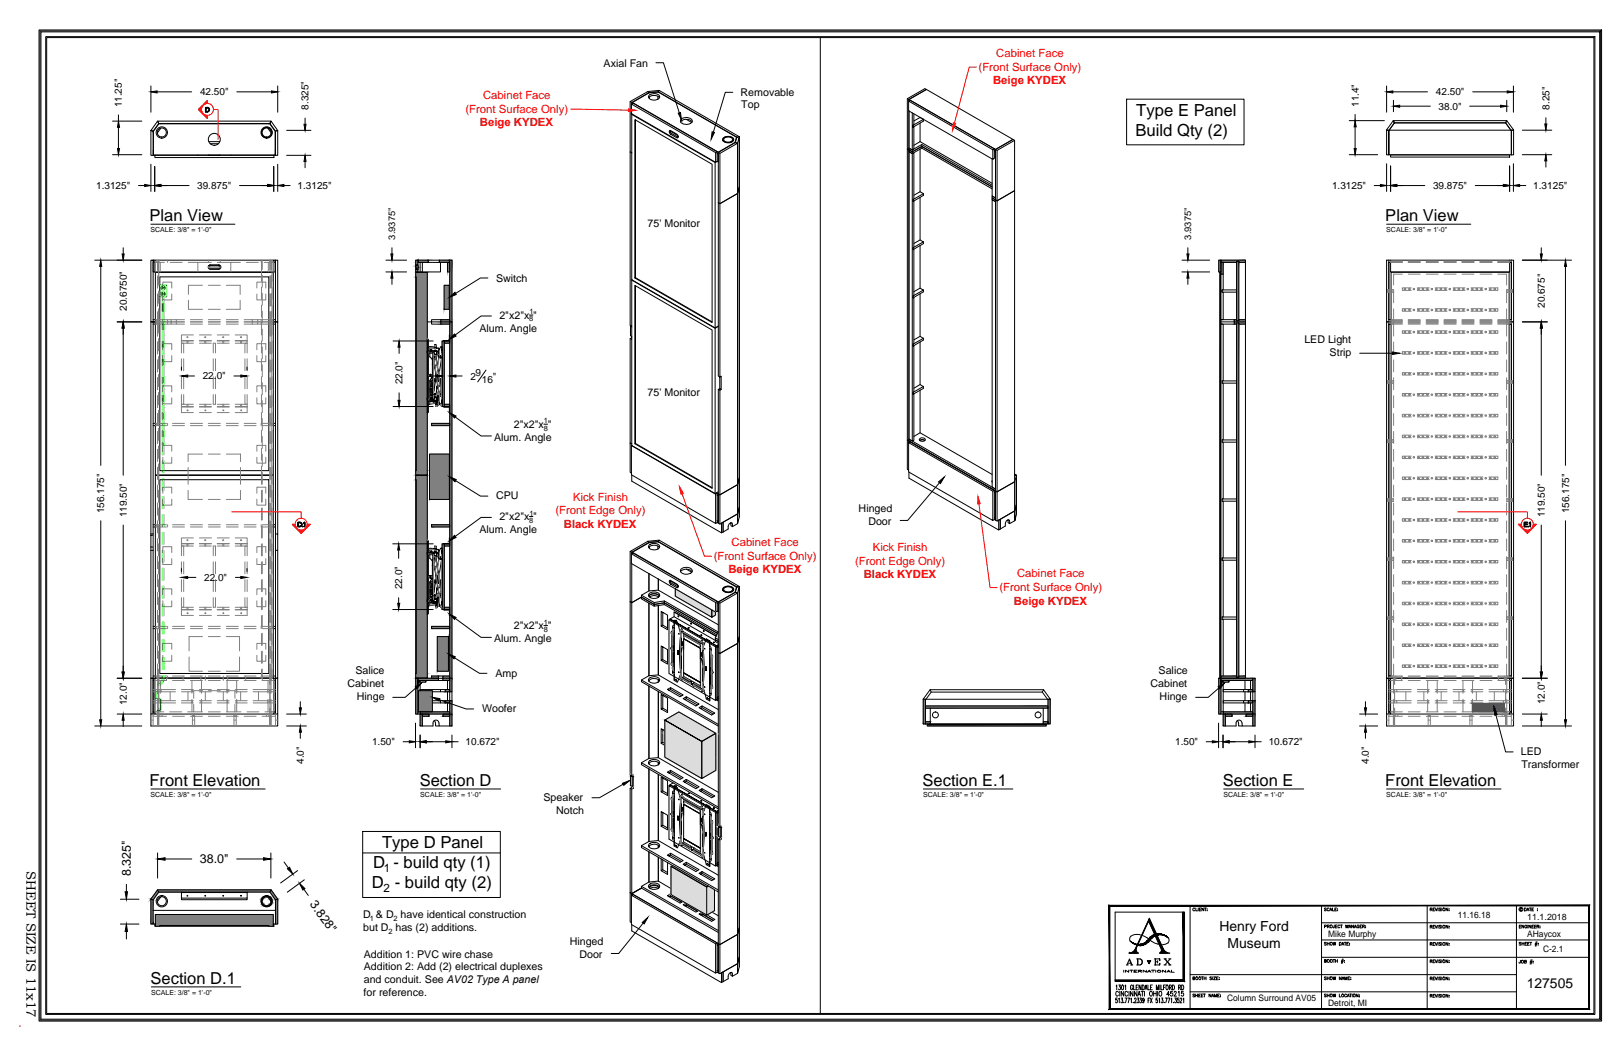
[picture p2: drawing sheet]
<svg xmlns="http://www.w3.org/2000/svg" width="432mm" height="279mm" viewBox="0 0 432 279" stroke-linecap="round" stroke-linejoin="round" font-family="sans-serif">
<defs><g id="words">
<g font-size="4.4">
<text x="302.3" y="30.8">Type E Panel</text>
<text x="302.1" y="36.2">Build Qty (2)</text>
<text x="39.8" y="58.8">Plan View</text>
<text x="368.6" y="58.8">Plan View</text>
<text x="39.8" y="209.1">Front Elevation</text>
<text x="111.7" y="209.1">Section D</text>
<text x="245.5" y="209.1">Section E.1</text>
<text x="325.3" y="209.1">Section E</text>
<text x="368.6" y="209.1">Front Elevation</text>
<text x="101.7" y="225.7">Type D Panel</text>
<text x="99.2" y="231">D - build qty (1)</text>
<text x="98.9" y="236.4">D - build qty (2)</text>
<text x="40.1" y="261.8">Section D.1</text>
</g>
<g font-size="3.7">
<text x="324.4" y="247.8">Henry Ford</text>
<text x="326.6" y="252.2">Museum</text>
<text x="406.2" y="263">127505</text>
</g>
<text font-size="3.6" x="7" y="231.9" transform="rotate(90 7 231.9)">SHEET SIZE IS 11x17</text>
<g font-size="3.3">
<text x="34.8" y="233.1" transform="rotate(-90 34.8 233.1)">8.325&quot;</text>
<text x="53.2" y="229.8">38.0&quot;</text>
<text x="82.4" y="240.7" transform="rotate(54 82.4 240.7)">3.828&quot;</text>
</g>
<g font-size="3.1">
<text x="102.1" y="232">1</text>
<text x="102" y="237.4">2</text>
</g>
<g font-size="3" fill="#f00">
<text x="265.1" y="15.1">Cabinet Face</text>
<text x="260.4" y="18.8">(Front Surface Only)</text>
<text x="264.2" y="22.4">Beige KYDEX</text>
<text x="123.8" y="30">(Front Surface Only)</text>
<text x="128.5" y="26.3">Cabinet Face</text>
<text x="127.7" y="33.6">Beige KYDEX</text>
<text x="147.8" y="136.9">(Front Edge Only)</text>
<text x="152.5" y="133.2">Kick Finish</text>
<text x="150" y="140.5">Black KYDEX</text>
<text x="189.9" y="148.9">(Front Surface Only)</text>
<text x="194.6" y="145.3">Cabinet Face</text>
<text x="232.2" y="146.6">Kick Finish</text>
<text x="193.8" y="152.5">Beige KYDEX</text>
<text x="227.5" y="150.3">(Front Edge Only)</text>
<text x="229.8" y="153.9">Black KYDEX</text>
<text x="270.6" y="153.6">Cabinet Face</text>
<text x="265.9" y="157.3">(Front Surface Only)</text>
<text x="269.8" y="160.9">Beige KYDEX</text>
</g>
<g font-size="2.8">
<text x="160.6" y="17.9">Axial Fan</text>
<text x="197" y="25.4">Removable</text>
<text x="197.2" y="28.8">Top</text>
<text x="172.3" y="60.5">75' Monitor</text>
<text x="132" y="75.1">Switch</text>
<text x="127.6" y="88.2">Alum. Angle</text>
<text x="132.9" y="84.9">2&quot;x2&quot;x &quot;</text>
<text x="347" y="91.2">LED Light</text>
<text x="353.8" y="94.6">Strip</text>
<text x="172.3" y="105.3">75' Monitor</text>
<text x="136.7" y="113.9">2&quot;x2&quot;x &quot;</text>
<text x="131.5" y="117.3">Alum. Angle</text>
<text x="132" y="132.9">CPU</text>
<text x="228.4" y="136.3">Hinged</text>
<text x="127.6" y="141.8">Alum. Angle</text>
<text x="132.9" y="138.4">2&quot;x2&quot;x &quot;</text>
<text x="231" y="139.7">Door</text>
<text x="136.7" y="167.5">2&quot;x2&quot;x &quot;</text>
<text x="131.5" y="170.9">Alum. Angle</text>
<text x="94.6" y="179.3">Salice</text>
<text x="308.2" y="179.3">Salice</text>
<text x="92.4" y="182.8">Cabinet</text>
<text x="131.8" y="180">Amp</text>
<text x="306.1" y="182.8">Cabinet</text>
<text x="94.9" y="186.2">Hinge</text>
<text x="128.2" y="189.5">Woofer</text>
<text x="308.5" y="186.2">Hinge</text>
<text x="404.6" y="200.9">LED</text>
<text x="404.8" y="204.4">Transformer</text>
<text x="144.6" y="213.2">Speaker</text>
<text x="148" y="216.5">Notch</text>
<text x="96.6" y="244.4">D &amp; D have identical construction</text>
<text x="96.6" y="247.8">but D has (2) additions.</text>
<text x="151.6" y="251.5">Hinged</text>
<text x="96.8" y="254.8">Addition 1: PVC wire chase</text>
<text x="154.1" y="254.9">Door</text>
<text x="96.8" y="258.2">Addition 2: Add (2) electrical duplexes</text>
<text x="96.8" y="261.6">and conduit. See AV02 Type A panel</text>
<text x="96.7" y="265.1">for reference.</text>
</g>
<g font-size="2.7">
<text x="32.4" y="28.6" transform="rotate(-90 32.4 28.6)">11.25&quot;</text>
<text x="53.2" y="25.4">42.50&quot;</text>
<text x="82.1" y="29.2" transform="rotate(-90 82.1 29.2)">8.325&quot;</text>
<text x="361.5" y="28.5" transform="rotate(-90 361.5 28.5)">11.4&quot;</text>
<text x="382" y="25.4">42.50&quot;</text>
<text x="382.7" y="29.2">38.0&quot;</text>
<text x="412.2" y="29.1" transform="rotate(-90 412.2 29.1)">8.25&quot;</text>
<text x="25.6" y="50.3">1.3125&quot;</text>
<text x="52.5" y="50.3">39.875&quot;</text>
<text x="79.2" y="50.3">1.3125&quot;</text>
<text x="354.4" y="50.3">1.3125&quot;</text>
<text x="381.3" y="50.3">39.875&quot;</text>
<text x="407.9" y="50.3">1.3125&quot;</text>
<text x="33.7" y="82.7" transform="rotate(-90 33.7 82.7)">20.6750&quot;</text>
<text x="411" y="82" transform="rotate(-90 411 82)">20.675&quot;</text>
<text x="53.9" y="101">22.0&quot;</text>
<text x="125.2" y="101">2</text>
<text x="126.5" y="100">9</text>
<text x="128.2" y="102">16</text>
<text x="131.2" y="101">&quot;</text>
<text x="107.1" y="102.3" transform="rotate(-90 107.1 102.3)">22.0&quot;</text>
<text x="27.7" y="136.6" transform="rotate(-90 27.7 136.6)">156.175&quot;</text>
<text x="33.7" y="137.7" transform="rotate(-90 33.7 137.7)">119.50&quot;</text>
<text x="411" y="137.7" transform="rotate(-90 411 137.7)">119.50&quot;</text>
<text x="417.5" y="136.6" transform="rotate(-90 417.5 136.6)">156.175&quot;</text>
<text x="54.3" y="154.6">22.0&quot;</text>
<text x="107" y="156.8" transform="rotate(-90 107 156.8)">22.0&quot;</text>
<text x="33.7" y="187.7" transform="rotate(-90 33.7 187.7)">12.0&quot;</text>
<text x="411" y="187.4" transform="rotate(-90 411 187.4)">12.0&quot;</text>
<text x="80.8" y="203.3" transform="rotate(-90 80.8 203.3)">4.0&quot;</text>
<text x="99" y="198.3">1.50&quot;</text>
<text x="123.9" y="198.3">10.672&quot;</text>
<text x="312.6" y="198.3">1.50&quot;</text>
<text x="337.5" y="198.3">10.672&quot;</text>
<text x="364.2" y="203.3" transform="rotate(-90 364.2 203.3)">4.0&quot;</text>
</g>
<g font-size="2.5">
<text x="105.2" y="63.8" transform="rotate(-90 105.2 63.8)">3.9375&quot;</text>
<text x="316.9" y="63.8" transform="rotate(-90 316.9 63.8)">3.9375&quot;</text>
</g>
<g font-size="2.4">
<text x="387.8" y="244.2">11.16.18</text>
<text x="406.3" y="244.9">11.1.2018</text>
<text x="353.4" y="249.4">Mike Murphy</text>
<text x="406.3" y="249.4">AHaycox</text>
<text x="410.5" y="253.4">C-2.1</text>
<text x="326.5" y="266.5">Column Surround AV05</text>
<text x="353.4" y="267.7">Detroit, MI</text>
</g>
<g font-size="2">
<text x="140.9" y="83.6">1</text>
<text x="140.8" y="85.5">8</text>
<text x="144.7" y="112.6">1</text>
<text x="144.7" y="114.6">8</text>
<text x="140.9" y="137.2">1</text>
<text x="140.8" y="139.1">8</text>
<text x="144.7" y="166.2">1</text>
<text x="144.7" y="168.2">8</text>
<text x="98.4" y="245">1</text>
<text x="104.7" y="245">2</text>
<text x="103.3" y="248.4">2</text>
</g>
<g font-size="1.9">
<text x="40.1" y="61.8">SCALE: 3/8&quot; = 1'-0&quot;</text>
<text x="368.8" y="61.8">SCALE: 3/8&quot; = 1'-0&quot;</text>
<text x="40.1" y="212">SCALE: 3/8&quot; = 1'-0&quot;</text>
<text x="111.8" y="212.1">SCALE: 3/8&quot; = 1'-0&quot;</text>
<text x="245.6" y="212.1">SCALE: 3/8&quot; = 1'-0&quot;</text>
<text x="325.5" y="212.1">SCALE: 3/8&quot; = 1'-0&quot;</text>
<text x="368.8" y="212">SCALE: 3/8&quot; = 1'-0&quot;</text>
<text x="40.2" y="264.8">SCALE: 3/8&quot; = 1'-0&quot;</text>
</g>
</g></defs>
<!-- layer: PV-FB676 -->
<g fill="none" stroke="#000" stroke-width=".27">
<path d="M40.1 69.2h.6v16.5h-.6zM40.7 69.2h.5M40.8 69.2v.6M41.2 69.8h-.5v2.6h.5M41.2 69.2h31.7v3.2h-31.7zM41.3 72.5h31.4v53.9h-31.4zM42.2 72.4v.1M42.5 73.7h29v51.5h-29zM55.5 71.1l.2-.5h2.6l.3 .5M55.5 70.9l2.8-.1 .3 .4-.3 .2h-2.6l-.2-.2zM56 70.5a.61 .61 0 0 0-.6 .6 .61 .61 0 0 0 .6 .6h2.2M56 70.5h2.2"/>
<path d="M58.2 70.5a.61 .61 0 0 1 .6 .6 .61 .61 0 0 1-.6 .6M69.6 72.4v.1M72.4 72.4v.1M72.9 69.8h.4v2.6h-.4M72.9 69.2h.4M73.2 69.2v.6M73.3 69.2h.6v16.5h-.6zM40.7 85.7h.6h-.6M40.7 86.2h.6M40.7 85.1h.6M72.7 85.7h.6M72.7 85.1h.6"/>
<path d="M72.7 86.2h.6M73.3 85.7h.6v56.4M73.3 85.7v56.4h.6v4.3h-.6v34.1M40.7 112.7h.6M40.7 113.3h.6M72.7 113.3h.6M72.7 112.7h.6M40.7 139.6h.6M41.3 126.5h31.4v53.9h-31.4zM42.2 126.4v.1M42.5 127.6h29v51.6h-29zM50.1 126.4v.1"/>
<path d="M64 126.4v.1M69.6 126.4v.1M72.4 126.4v.1M72.7 139.6h.6M40.1 146.4h.6M40.1 142.5h.7v3.1h-.7M40.1 142.1h.6M40.7 142.1v-56.4h-.6v94.8h.6v-34.1M40.7 140.2h.6M40.7 142.1v.4M40.7 145.6v.8M72.7 140.2h.6"/>
<path d="M73.3 142.1v4.3M73.9 146.4v34.1h-.6M40.7 166.7h.6M40.7 179.9h.6M40.7 167.3h.6M72.7 167.3h.6M72.7 166.7h.6M72.7 179.9h.6M40.1 180.5h.6v9.5h-.6zM40.1 190v3.2h33.8v-3.2M41.2 180.5h31.7v9.5h-31.7zM41.2 180.5h-.5v.6h.5h-.5v8.3h.5h-.5v.6h.5"/>
<path d="M72.9 180.5h.4v.6h-.4h.4v8.3h-.4h.4v.6h-.4M73.3 180.5h.6v9.5h-.6z"/>
</g>
<!-- layer: PH-FB676 -->
<g fill="none" stroke="#808080" stroke-width=".27">
<path d="M41.2 69.8h2.5M41.3 69.8v2.6M41.6 69.2v.6M41.9 69.2v2.7M41.9 73.5v3.1M41.9 78.2v3.2M42.2 72.5v3.4M42.2 77.5v3.2M42.3 69.2l-.1 3.2M42.6 69.8v2.6M43.3 76.6v-1.5h2.4v1.5M44.6 69.2v.6"/>
<path d="M45.3 69.8h3.2M45.7 78.2v1.6h-2.4v-1.6M50.1 69.8h2.5v2.6M50.1 79.9v2.4h3.8M52.6 69.8h3.6M53.9 75.9h-3.8v2.4M55.4 69.2v.6M55.4 75.9h3.2M55.5 70.9l.2 .4h2.6l.3-.4M57.8 69.8h3.6M58.6 69.2v.6M60.2 75.9h3.7v2.4"/>
<path d="M63.9 79.9v2.4h-3.7M63.9 69.8h-2.5v2.6M65.5 69.8h3.2M68.3 78.2v1.6h2.4v-1.6M69.5 69.2v.6M69.6 69.2v3.2M69.6 72.5v2.4M69.6 76.4v3.2M69.8 69.2v2.5M69.8 73.3v3.1M69.8 78v3.2M70.3 69.8h2.6"/>
<path d="M70.7 76.6v-1.5h-2.4v1.5M71.4 69.8v2.6M71.8 69.2v.6M71.8 69.2v2.7M71.8 73.5v3.1M71.8 78.2v3.2M72.1 69.2v2.7M72.1 73.5v3.1M72.1 78.2v3.2M72.2 69.2v2.5M72.2 73.3v3.1M72.2 78v3.2"/>
<path d="M72.4 69.2v3.2M72.4 72.5v2.4M72.4 76.4v3.2M72.4 69.2v.6M72.7 69.8v2.6M41.3 86.2h4.2M41.3 85.7h4.2M41.3 85.1h4.2M41.6 85.1v1.1M41.9 83v6.4M41.9 91v3.2M41.9 95.8v3.1"/>
<path d="M42.2 82.2v6.4M42.2 90.1v3.2M42.2 94.9v3.2M42.2 99.7v3.1M43.3 93.1v-1.6h2.4v1.6M43.3 94.6v1.6h2.4v-1.6M44.6 85.1v1.1M45.5 85.1h1.4v.6h-1.4zM45.5 85.7h1.4v.5h-1.4zM46.9 85.7h2.2M46.9 86.2h2.2M46.9 85.1h2.2"/>
<path d="M48.3 90.7v3.2M48.3 95.5v3.2M48.3 90.7h3.1M48.9 95.5v3.2M49.8 90.6v.7M50 90.6v.7M50.6 85.7h3.3M50.6 86.2h3.3M50.6 85.1h3.3M51.4 91.3h-3.1h.6v2.6M51.4 90.6l-3.1 .1M51.4 89.1h-3.1v1.5"/>
<path d="M53.1 91.3h3.1M53.1 90.7h3.1M53.1 90.6h3.1M53.1 89.1h3.1M54.5 90.6v.7M54.8 90.6v.7M55.4 85.7h3.2M55.4 85.1h3.2M55.4 82.3h3.2M55.4 86.2h3.2M56.7 95.5v3.2M57.3 93.9v-2.6h-.6v2.6"/>
<path d="M57.3 95.5v3.2M57.8 91.3h3.2M57.8 90.7h3.2M57.8 90.6h3.2M57.8 89.1h3.2M59.3 90.6v.7M59.5 90.6v.7M60.2 85.7h3.2M60.2 85.1h3.2M60.2 86.2h3.2M62.6 91.3h3.2h-.6v2.6M62.6 90.6l3.2 .1"/>
<path d="M62.6 89.1h3.2v1.5M62.6 90.7h3.2M64 90.6v.7M64.1 89.6l.2 .2zM64.3 90.6v.7M65 85.7h3.6M65 86.2h2.1M65 85.1h3.6M65.2 95.5v3.2M65.8 90.7v3.2M65.8 95.5v3.2M67.1 85.1v1.1"/>
<path d="M68.3 93.1v-1.6h2.4v1.6M68.3 94.6v1.6h2.4v-1.6M68.6 86.2h4.1M69.5 85.1v1.1M69.6 81.2v3.2M69.6 86v3.1M69.6 90.7v3.2M69.6 95.5v3.2M69.8 82.8v3.2M69.8 87.6v3.1M69.8 92.3v3.2M69.8 97.1v3.2"/>
<path d="M71.8 83v6.4M71.8 91v3.2M71.8 95.8v3.1M72.1 83v6.4M72.1 91v3.2M72.1 95.8v3.1M72.2 82.8v3.2M72.2 87.6v3.1M72.2 92.3v3.2M72.2 97.1v3.2M72.4 81.2v3.2M72.4 86v3.1"/>
<path d="M72.4 90.7v3.2M72.4 95.5v3.2M72.4 85.1v1.1M72.7 85.1h-4.1v.6h4.1h-4.1v.5h-1.5M41.3 112.7h3M41.3 113.3h3M41.6 112.7v.6M41.9 100.5v3.2M41.9 105.3v3.2M41.9 110v3.2M41.9 114.8v3.2M41.9 119.6v3.1"/>
<path d="M42.2 104.5v3.1M42.2 109.2v3.2M42.2 112.7v.6M42.2 114v3.2M42.2 118.7v3.2M43.3 104.3v-1.6h2.4v1.6M43.3 105.8v1.7h2.4v-1.7M44.6 112.7v.6M45.9 112.7h3.2M45.9 113.3h3.2M48.3 105v3.2h3.1M48.3 100.3v3.1"/>
<path d="M48.3 108.2v1.6h3.1M48.3 107.6h3.1M48.3 108.3h3.1M48.9 100.3v3.1M48.9 105v2.6M49.8 107.6v.7M50 107.6v.7M50.6 113.3h3.3M50.6 112.7h3.3M53.1 108.2h3.1M53.1 107.6h3.1M53.1 108.3h3.1"/>
<path d="M53.1 109.8h3.1M54.5 107.6v.7M54.8 107.6v.7M55.4 112.7h3.2M55.4 113.3h3.2M56.7 100.3v3.1M57.3 105v2.6h-.6v-2.6M57.3 100.3v3.1M57.8 108.2h3.2M57.8 107.6h3.2M57.8 108.3h3.2M57.8 109.8h3.2"/>
<path d="M59.3 107.6v.7M59.5 107.6v.7M60.2 112.7h3.2M60.2 113.3h3.2M62.6 108.2h3.2M62.6 108.3h3.2M64 107.6v.7M64.1 109.1l.2 .2zM64.3 107.6v.7M65 112.7h3.1M65 113.3h3.1M65.2 105v2.6h.6h-3.2"/>
<path d="M65.2 100.3v3.1M65.8 100.3v3.1M65.8 105v4.8h-3.2M68.3 104.3v-1.6h2.4v1.6M68.3 105.8v1.7h2.4v-1.7M69.5 112.7v.6M69.6 100.3v3.1M69.6 105v3.2M69.6 109.8v3.2M69.6 114.5v3.2M69.6 119.3v3.2M69.7 113.3h3"/>
<path d="M69.7 112.7h3M69.8 101.8v3.2M69.8 106.6v3.2M69.8 111.4v3.1M69.8 116.1v3.2M71.8 100.5v3.2M71.8 105.3v3.2M71.8 110v3.3M71.8 114.8v3.2M71.8 119.6v3.1M72.1 100.5v3.2M72.1 105.3v3.2"/>
<path d="M72.1 110v3.2M72.1 114.8v3.2M72.1 119.6v3.1M72.2 101.8v3.2M72.2 106.6v3.2M72.2 111.4v3.1M72.2 116.1v3.2M72.4 100.3v3.1M72.4 105v3.2M72.4 109.8v3.2M72.4 114.5v3.2M72.4 119.3v3.2"/>
<path d="M72.4 112.7v.6M41.3 139.6h3M41.6 139.6v.6M41.9 124.3v3.2M41.9 129.1v3.2M41.9 133.9v3.1M41.9 138.6v3.2M42.2 123.5v2.9M42.2 126.5v2.4M42.2 130.5v3.2M42.2 135.2v3.2M42.2 139.6v3.6"/>
<path d="M43.3 131.2v-1.6h2.4v1.6M43.3 132.8v1.6h2.4v-1.6M43.3 120.1v-1.6h2.4v1.6M44.6 139.6v.6M45.7 121.7v1.5h-2.4v-1.5M45.9 139.6h3.2M50.1 130.5v2.4h3.8M50.1 124.4v2M50.1 126.5v2.4M50.6 139.6h3.3M53.9 120.8h-3.8v2M55.4 132.9h3.2"/>
<path d="M55.4 139.6h3.2M55.4 120.8h3.2M60.2 120.8h3.8v2M60.2 139.6h3.2M64 124.4v2M64 126.5v2.4M64 130.5v2.4h-3.8M65 139.6h3.1M68.3 131.2v-1.6h2.4v1.6M68.3 121.7v1.5h2.4v-1.5M68.3 132.8v1.6h2.4v-1.6M69.5 139.6v.6"/>
<path d="M69.6 124.1v2.3M69.6 126.5v2.4M69.6 130.5v3.2M69.6 135.2v3.2M69.7 139.6h3M69.8 120.9v3.2M69.8 125.7v3.1M69.8 130.4v3.2M69.8 135.2v3.2M69.8 139.9v3.2M70.7 120.1v-1.6h-2.4v1.6M71.8 124.3v3.2"/>
<path d="M71.8 129.1v3.2M71.8 133.9v3.1M71.8 138.6v3.2M72.1 124.3v3.2M72.1 129.1v3.2M72.1 133.9v3.1M72.1 138.6v3.2M72.2 120.9v3.2M72.2 125.7v3.1M72.2 130.4v3.2M72.2 135.2v3.2M72.2 139.9v3.2"/>
<path d="M72.4 124.1v2.3M72.4 126.5v2.4M72.4 130.5v3.2M72.4 135.2v3.2M72.4 139.6v.6M40.7 142.5v3.1M41.3 140.2h3M41.9 143.4v3.2M41.9 148.1v3.2M41.9 152.9v3.2M41.9 157.7v3.1M42.2 144.8v3.1"/>
<path d="M42.2 149.5v3.2M42.2 154.3v3.2M42.2 159.1v3.1M43.3 158.3v-1.6h2.4v1.6M43.3 147v-1.5h2.4v1.5M45.7 159.9v1.5h-2.4v-1.5M45.7 148.6v1.6h-2.4v-1.6M45.9 140.2h3.2M48.3 144.7v3.2M48.3 149.5v3.2M48.3 154.2v3.2M48.3 159v4.8h3.1"/>
<path d="M48.3 144.7h3.1M48.3 145.3h3.1M48.9 159v2.6h-.6h3.1M48.9 145.3v2.6M48.9 149.5v3.2M48.9 154.2v3.2M49.8 144.6v.7M50 144.6v.7M50.6 140.2h3.3M51.4 144.6l-3.1 .1M51.4 143.1h-3.1v1.5M53.1 144.7h3.1"/>
<path d="M53.1 145.3h3.1M53.1 144.6h3.1M53.1 143.1h3.1M54.5 144.6v.7M54.8 144.6v.7M55.4 140.2h3.2M56.7 159v2.6h.6v-2.6M56.7 147.9v-2.6h.6v2.6M56.7 149.5v3.2M56.7 154.2v3.2M57.3 149.5v3.2M57.3 154.2v3.2"/>
<path d="M57.8 144.7h3.2M57.8 145.3h3.2M57.8 144.6h3.2M57.8 143.1h3.2M59.3 144.6v.7M59.5 144.6v.7M60.2 140.2h3.2M62.6 144.6l3.2 .1M62.6 143.1h3.2v1.5M62.6 144.7h3.2M62.6 145.3h3.2M64 144.6v.7"/>
<path d="M64.1 143.7l.2 .1zM64.3 144.6v.7M65 140.2h3.1M65.2 145.3v2.6M65.2 149.5v3.2M65.2 154.2v3.2M65.2 159v2.6M65.8 144.7v3.2M65.8 149.5v3.2M65.8 154.2v3.2M65.8 159v4.8h-3.2M68.3 148.6v1.6h2.4v-1.6"/>
<path d="M68.3 159.9v1.5h2.4v-1.5M69.6 140v3.2M69.6 144.8v3.1M69.6 149.5v3.2M69.6 154.3v3.2M69.6 159.1v3.1M69.7 140.2h3M69.8 144.7v3.2M69.8 149.5v3.1M69.8 154.2v3.2M69.8 159v3.2M70.7 147v-1.5h-2.4v1.5"/>
<path d="M70.7 158.3v-1.6h-2.4v1.6M71.8 143.4v3.2M71.8 148.1v3.2M71.8 152.9v3.2M71.8 157.7v3.1M72.1 143.4v3.2M72.1 148.1v3.2M72.1 152.9v3.2M72.1 157.7v3.1M72.2 144.7v3.2M72.2 149.5v3.1M72.2 154.2v3.2"/>
<path d="M72.2 159v3.2M72.4 140v3.2M72.4 144.8v3.1M72.4 149.5v3.2M72.4 154.3v3.2M72.4 159.1v3.1M41.3 166.7h3M41.3 179.9h3M41.3 167.3h3M41.6 166.7v.6M41.6 179.9v.6M41.9 162.4v3.2"/>
<path d="M41.9 167.2v3.2M41.9 172v3.1M41.9 176.7v7.8M42.2 163.8v3.5M42.2 168.6v3.2M42.2 173.3v3.2M42.2 178.1v15.1M43.3 172.8v-1.6h2.4v1.6M44.6 166.7v.6M44.6 179.9v.6M45.7 174.4v1.6h-2.4v-1.6M45.9 166.7h3.2"/>
<path d="M45.9 179.9h3.2M45.9 167.3h3.2M48.3 162.2h3.1M48.3 162.3h3.1M48.7 179.9v1.2M49.8 161.6v.7M50 161.6v.7M50.3 174.8v3.8h3.6M50.6 167.3h3.3M50.6 166.7h3.3M50.6 179.9h3.3M53.1 161.6h3.1"/>
<path d="M53.1 162.2h3.1M53.1 162.3h3.1M53.1 163.8h3.1M53.4 179.9v1.2M53.9 169.4h-3.6v3.8M54.5 161.6v.7M54.6 179.9v1.2M54.8 161.6v.7M55.4 166.7h3.2M55.4 179.9h3.2M55.4 178.6h3.2M55.4 167.3h3.2"/>
<path d="M55.4 169.4h3.2M57.8 161.6h3.2M57.8 162.2h3.2M57.8 162.3h3.2M57.8 163.8h3.2M59.3 161.6v.7M59.4 179.9v1.2M59.5 161.6v.7M60.2 169.4h3.5v3.8M60.2 166.7h3.2M60.2 179.9h3.2M60.2 167.3h3.2"/>
<path d="M60.6 179.9v1.2M62.6 161.6h3.2M62.6 162.2h3.2M62.6 162.3h3.2M63.7 174.8v3.8h-3.5M64 161.6v.7M64.1 163.1l.2 .2zM64.3 161.6v.7M65 166.7h3.1M65 179.9h3.1M65 167.3h3.1M65.4 179.9v1.2"/>
<path d="M68.3 174.4v1.6h2.4v-1.6M69.5 166.7v.6M69.5 179.9v.6M69.6 163.8v3.2M69.6 168.6v3.2M69.6 173.3v3.2M69.6 178.1v2.4M69.7 167.3h3M69.7 166.7h3M69.7 179.9h3M69.8 163.8v3.1M69.8 168.5v3.2"/>
<path d="M69.8 173.3v3.2M69.8 178v3.1M70.7 172.8v-1.6h-2.4v1.6M71.8 162.4v3.2M71.8 166.7v3.7M71.8 172v3.1M71.8 176.7v13.9M72.1 162.4v3.2M72.1 167.2v3.2M72.1 172v3.1M72.1 176.7v7.8M72.2 163.8v3.1"/>
<path d="M72.2 168.5v3.2M72.2 173.3v3.2M72.2 178v3.1M72.4 163.8v3.2M72.4 168.6v3.2M72.4 173.3v3.2M72.4 178.1v2.4M72.4 166.7v.6M72.4 179.9v.6M40.1 191.6h.6M40.7 184.1h2.2M40.7 190v3.2"/>
<path d="M40.7 190.6h3.6M40.7 183.5h2.2M40.7 186.5h2.2v.5M40.7 187h6M41.2 186.1v3.3h.7v-3.3M42.5 190v.6M42.7 181.1v3.4M42.7 186.1v3.3M42.9 183.5v.6h3.8M42.9 186.5h3.8M42.9 183.5h3.8M43.2 190v.6"/>
<path d="M43.6 189.4h-1.7v3.8M44.3 180.5v.6h-3.1v3.4M45.1 189.4h3.2M45.3 184.1v2.4M45.9 190.6h3.2M45.9 181.1h3.2M48.3 184.1h3.1M48.3 186.5h3.1M48.3 183.5h3.1M48.3 187h3.1M49.9 189.4h4M50 184.1v2.4"/>
<path d="M50.6 190.6h3.3M50.6 181.1h3.3M51 183.5v.6M51 186.5v.5M51.1 181.1v3.4M51.1 186.1v3.3M51.2 183.5v.6M51.2 186.5v.5M51.2 190v.5M51.2 190.6v2.6M51.2 191.6h.6M51.5 187.4v2"/>
<path d="M51.8 190v3.2M51.8 190.5h-.6l.6 .1M53.1 184.1h3.1M53.1 186.5h3.1M53.1 183.5h3.1M53.1 187h3.1M53.5 183.5v.6M53.5 186.5v.5M53.6 181.1v3.4M53.6 186.1v3.3M53.7 183.5v.6M53.7 186.5v.5"/>
<path d="M53.9 183.8h-2.4v2M54.6 184.1v2.4M55.4 190.6h3.2M55.4 181.1h3.2M55.4 183.8h3.2M55.4 189.4h3.2M57.8 184.1h3.2M57.8 186.5h3.2M57.8 183.5h3.2M57.8 187h3.2M59.4 184.1v2.4M60.2 189.4h3.9"/>
<path d="M60.2 190.6h3.2M60.2 181.1h3.2M60.2 183.8h2.3v2M60.4 181.1v3.4M60.4 186.1v3.3M60.6 183.5v.6M60.6 186.5v.5M62.2 190v3.2M62.2 191.6h.6M62.2 190.5h.6M62.5 187.4v2M62.6 184.1h3.2"/>
<path d="M62.6 186.5h3.2M62.6 183.5h3.2M62.6 187h3.2M62.8 190v3.2M62.8 183.5v.6M62.8 186.5v.5M63 181.1v3.4M63 186.1v3.3M64 184.1v2.4M65 190.6h3.1M65 181.1h3.1M65.7 189.4h3.2"/>
<path d="M67.3 184.1h3.9M67.3 186.5h3.9M67.3 183.5h3.9M67.3 187h6M68.8 184.1v2.4M69.7 190.6h3.6M69.7 181.1h3.2M70.5 189.4h2.4M70.9 190v.6M71.2 183.5v.6h2.1M71.2 183.5h2.1M71.3 181.1v3.4"/>
<path d="M71.3 186.1v3.3M71.5 190v.6M71.8 190v3.2v-3.2M72.1 186.1v7.1M72.8 181.1v3.4M72.8 186.1v3.3M73.3 186.5h-2.1v.5M73.3 190v3.2M73.3 191.6h.6"/>
<circle cx="49.9" cy="89.7" r=".12"/>
<circle cx="54.6" cy="89.7" r=".12"/>
<circle cx="59.4" cy="89.7" r=".12"/>
<circle cx="49.9" cy="109.2" r=".12"/>
<circle cx="54.6" cy="109.2" r=".12"/>
<circle cx="59.4" cy="109.2" r=".12"/>
<circle cx="49.9" cy="143.7" r=".12"/>
<circle cx="54.6" cy="143.7" r=".12"/>
<circle cx="59.4" cy="143.7" r=".12"/>
<circle cx="49.9" cy="163.2" r=".12"/>
<circle cx="54.6" cy="163.2" r=".12"/>
<circle cx="59.4" cy="163.2" r=".12"/>
</g>
<!-- layer: PH-F7600 -->
<g fill="none" stroke="#0f0" stroke-width=".27">
<path d="M42.5 75.8h1.8v3.2h-1.8zM43.1 77.9l.1 .6zM43.1 76.3l.1 .5zM43.2 79v3.6M43.6 77.9l.1 .6zM43.6 76.3l.1 .5zM43.6 79v2.3M43.2 80.8v40.2M43.6 80.8v40.2M43.2 132.1v3.2M43.2 122.6v3.2M43.2 127.4v3.2"/>
<path d="M43.2 136.9v3.2M43.6 132.1v3.2M43.6 122.6v3.2M43.6 127.4v3.2M43.6 136.9v3.2M43.2 141.7v3.1M43.2 146.4v3.2M43.2 151.2v3.2M43.2 156v3.1M43.6 141.7v3.1M43.6 146.4v3.2M43.6 151.2v3.2"/>
<path d="M43.6 156v3.1M43.2 179.8v1a2.26 2.26 0 0 1-1.4 1.5M43.2 170.2v3.2M43.2 160.7v3.2M43.2 165.5v3.2M43.2 175v3.2M43.6 165.5v3.2M43.6 160.7v3.2M43.6 170.2l.1 3.2M43.6 179.8v1a1.76 1.76 0 0 1-1.3 1.6M43.7 175v3.2M41.2 185.9h1.5v3.2"/>
<path d="M41.4 183.8v2.1M41.8 183.8v2.1M42.4 189.1h-.6h.6M42.7 186.4h.1M42.7 188h.1M42.7 187h.1M42.7 188.6h.1M42.7 188.1v.4M42.7 186.5v.4M42.7 186.1l.1 .4M42.7 187.7l.1 .4M42.8 186.9l-.1 .4"/>
<path d="M42.8 188.5v.4"/>
<circle cx="43.4" cy="78.2" r=".6"/>
<circle cx="43.4" cy="76.6" r=".62"/>
</g>
<!-- layer: PV-FB679 -->
<g fill="none" stroke="#000" stroke-width=".27">
<path d="M368.9 69.2h.6v16.5h-.6zM369.5 69.8h.5M369.5 69.8v15.3h.6h-.6v1.1h.6h-.6v93.7h.6h-.6v.6M369.5 69.8v-.6h32.6v.6M370 69.2v3.2h31.6v-3.2M370.1 72.4h31.4v108h-31.4zM401.6 69.8h.5M402.1 69.8v15.3h-.6h.6v1.1h-.6h.6v93.7h-.6h.6v.6M402.1 69.2h.6v16.5h-.6zM368.9 85.7h.6v94.8h-.6zM369.5 85.7h.6M401.5 85.7h.6"/>
<path d="M402.1 85.7h.6v94.8h-.6zM368.9 190v3.2h33.8v-3.2M368.9 180.5h.6v9.5h-.6zM369.5 180.5h.5h-.5v.6h.5h-.5v8.3h.5h-.5v.6h.5M370 180.5h31.6v9.5h-31.6zM401.6 180.5h.5v.6h-.5h.5v8.3h-.5h.5v.6h-.5M401.6 180.5h.5M402.1 180.5h.6v9.5h-.6z"/>
</g>
<!-- layer: PH-FB679 -->
<g fill="none" stroke="#808080" stroke-width=".27">
<path d="M369.2 77.1h1.6M369.5 77.3h-.3v.3h.3M369.5 69.5h3.6M369.5 77.1h-.3v.7l1.6-.1M370 69.8h3.1M370.6 77.1l.2 .2M370.8 77.6l-.2 .1M370.8 77.4v3.2M373.1 73h-2.3v2.8M374.7 69.8h3.1M374.7 73h3.1M374.7 69.5h3.1"/>
<path d="M379.4 69.8h3.2M379.4 73h3.2M379.4 69.5h3.2M384.2 73h3.2M384.2 69.8h3.2M384.2 69.5h3.2M389 69.8h3.1M389 73h3.1M389 69.5h3.1M393.8 69.8h3.1M393.8 73h3.1M393.8 69.5h3.1"/>
<path d="M398.5 69.8h3.1M398.5 69.5h3.6M398.5 73h2.3v2.8M400.8 77.6l.2 .1M400.8 77.1h1.6M400.8 77.4v3.2M401 77.1l-.2 .2M402.1 77.1h.3v.7l-1.6-.1M402.1 77.3h.3v.3h-.3M369.5 85.4h3.6M369.5 86h3.6M370.8 82.2v2.9h-.7h3"/>
<path d="M370.8 85.7v.5M370.8 91v3.2M370.8 95.8v3.1M370.8 85.1v.6h2.3h-3M373.1 86.2h-3h.7v3.2M374.7 85.1h3.1M374.7 85.4h3.1M374.7 86h3.1M374.7 85.7h3.1M374.7 86.2h3.1M379.4 85.1h3.2M379.4 85.4h3.2"/>
<path d="M379.4 86h3.2M379.4 85.7h3.2M379.4 86.2h3.2M384.2 86.2h3.2M384.2 85.7h3.2M384.2 85.1h3.2M384.2 85.4h3.2M384.2 86h3.2M389 85.1h3.1M389 85.4h3.1M389 86h3.1M389 85.7h3.1"/>
<path d="M389 86.2h3.1M393.8 85.1h3.1M393.8 85.4h3.1M393.8 86h3.1M393.8 85.7h3.1M393.8 86.2h3.1M398.5 86.2h3h-.7M398.5 85.1h3h-.7M398.5 85.4h3.6M398.5 86h3.6M400.8 82.2v3.5M400.8 86.2v3.2"/>
<path d="M400.8 91v3.2M400.8 95.8v3.1M401.5 85.7h-3h2.3v.5M369.2 117.2v.3M369.2 101.4h1.6M369.2 117.7h1.6M369.2 117.1h1.6M369.5 117.5h-.3v.2h.3M369.5 101.5h-.3v.3h.3M369.5 101.3h-.3v.7h1.6M369.5 117h-.3v.2h.3M370.6 101.4l.2 .1"/>
<path d="M370.6 117.1l.2 .1M370.8 101.8l-.2 .2M370.8 117.5l-.2 .2M370.8 100.5v3.2M370.8 105.3v3.2M370.8 110v3.2M370.8 114.8v3.2M370.8 119.6v3.1M400.8 101.8l.2 .2M400.8 117.5l.2 .2M400.8 100.5v3.2M400.8 105.3v3.2"/>
<path d="M400.8 110v3.2M400.8 114.8v3.2M400.8 119.6v3.1M400.8 101.4h1.6M400.8 117.7h1.6M400.8 117.1h1.6M401 101.4l-.2 .1M401 117.1l-.2 .1M402.1 101.3h.3v.7h-1.6M402.1 117h.3v.2h-.3M402.1 101.5h.3v.3h-.3M402.1 117.5h.3v.2h-.3"/>
<path d="M402.4 117.2v.3M369.2 133.4h1.6M369.5 132.9h-.3v.3h.3M370.6 132.8l.2 .1M370.8 132.8l-1.6-.1v.7h.3M370.8 133.2l-.2 .2M370.8 124.3v3.2M370.8 129.1v3.2M370.8 133.9v3.1M370.8 138.6v3.2M400.8 133.2l.2 .2M400.8 132.8l1.6-.1v.7h-.3"/>
<path d="M400.8 124.3v3.2M400.8 129.1v3.2M400.8 133.9v3.1M400.8 138.6v3.2M400.8 133.4h1.6M401 132.8l-.2 .1M402.1 132.9h.3v.3h-.3M369.2 148.6v.3M369.2 149.1h1.6M369.5 148.9h-.3v.2h.3M370.6 148.5l.2 .1M370.8 148.5l-1.6-.1v.2h.3"/>
<path d="M370.8 148.9l-.2 .2M370.8 143.4v3.2M370.8 148.1v3.2M370.8 152.9v3.2M370.8 157.7v3.1M400.8 148.9l.2 .2M400.8 148.5l1.6-.1v.2h-.3M400.8 143.4v3.2M400.8 148.1v3.2M400.8 152.9v3.2M400.8 157.7v3.1M400.8 149.1h1.6"/>
<path d="M401 148.5l-.2 .1M402.1 148.9h.3v.2h-.3M402.4 148.6v.3M369.2 164.8h1.6M369.5 164.4h-.3v.2h.3M370.6 164.2l.2 .2M370.8 164.2h-1.6v.6h.3M370.8 164.6l-.2 .2M370.8 162.4v3.2M370.8 167.2v3.2M370.8 172v3.1M370.8 176.7v3.2h-.7h3"/>
<path d="M371.4 179.9v1.2M372.9 179.9v1.2M374.7 179.9h3.1M379.4 179.9h3.2M384.2 179.9h3.2M389 179.9h3.1M393.8 179.9h3.1M398.5 179.9h3M398.7 179.9v1.2M400.2 179.9v1.2M400.8 164.6l.2 .2M400.8 164.2h1.6v.6h-.3"/>
<path d="M400.8 162.4v3.2M400.8 167.2v3.2M400.8 172v3.1M400.8 176.7v3.2M400.8 164.8h1.6M401 164.2l-.2 .2M402.1 164.4h.3v.2h-.3M368.9 191.6h.6M369.5 180.2h3.6M369.5 187h6M369.5 184.1h2.1M369.5 190.6h3.6"/>
<path d="M369.5 190v3.2M369.5 183.5h2.1M369.5 186.5h2.1v.5M370 181.1h3.1M370.7 180.5v4M370.7 186.1v3.3h-.7M371 180.5v1.6v-1.6v.6M371 183.5v3.5M371 188.4v4.8M371.3 190v.6M371.6 183.5h3.9M371.6 183.5v.6h3.9"/>
<path d="M371.6 186.5h3.9M371.9 190v.6M373.1 189.4h-2.4v3.8M374 184.1v2.4M374.7 190.6h3.1M374.7 181.1h3.1M374.7 189.4h3.1M374.7 180.2h3.1M377.1 184.1h3.2M377.1 186.5h3.2M377.1 183.5h3.2M377.1 187h3.2"/>
<path d="M378.8 184.1v2.4M379.4 190.6h3.2M379.4 181.1h3.2M379.4 189.4h3.2M379.4 180.2h3.2M379.8 181.1v3.4M379.8 186.1v3.3M380 190v.5M380 190.6v2.6M380 191.6h.5M380 183.5v.6M380 186.5v.5"/>
<path d="M380.5 190v3.2M380.5 190.5h-.5l.5 .1M381.8 184.1h3.2M381.8 186.5h3.2M381.8 183.5h3.2M381.8 187h3.2M382.2 183.5v.6M382.2 186.5v.5M382.4 181.1v3.4M382.4 186.1v3.3M383.4 184.1v2.4M384.2 180.2h3.2"/>
<path d="M384.2 190.6h3.2M384.2 181.1h3.2M384.2 189.4h3.2M386.6 184.1h3.2M386.6 186.5h3.2M386.6 183.5h3.2M386.6 187h3.2M388.2 184.1v2.4M389 190.6h3.1M389 181.1h3.1M389 189.4h3.1M389 180.2h3.1"/>
<path d="M389.2 183.5v.6M389.2 186.5v.5M389.2 181.1v3.4M389.2 186.1v3.3M389.4 183.5v.6M389.4 186.5v.5M391 190v3.2M391 191.6h.6M391 190.5h.6M391.3 184.1h3.2M391.3 186.5h3.2M391.3 183.5h3.2"/>
<path d="M391.3 187h3.2M391.6 183.5v.6M391.6 186.5v.5M391.6 190v3.2M391.8 181.1v3.4M391.8 186.1v3.3M392.8 184.1v2.4M393.8 190.6h3.1M393.8 181.1h3.1M393.8 189.4h3.1M393.8 180.2h3.1M396.1 183.5h3.9"/>
<path d="M396.1 187h6M396.1 184.1h3.9M396.1 186.5h3.9M397.6 184.1v2.4M398.5 190.6h3.6M398.5 181.1h3.1M398.5 189.4h3.1M398.5 180.2h3.6M399.7 190v.6M400 183.5v.6h2.1M400 183.5h2.1M400.3 190v.6"/>
<path d="M400.6 190v3.2v-3.2M400.6 180.5v1.6M400.6 183.5v3.5M400.6 188.4v2.2M400.9 180.5v4M400.9 186.1v7.1M402.1 186.5h-2.1v.5M402.1 190v3.2M402.1 191.6h.6"/>
</g>
<!-- layer: PV-FB67F -->
<g fill="none" stroke="#000" stroke-width=".27">
<path d="M40.1 34.7l.6 .2v6.4h-.6zM40.7 35.3h.1M41.9 32.2l.3 .7-1.5 2-.6-.2zM41.9 32.2h30.2l-.3 .7h-29.6zM42.3 32.9h29.5l1.4 2v6.3h-32.4v-6.3zM42.6 32.9h.1M42.8 34.1l-.9 1.2v.3M55.6 37.7h2.9M55.9 38.2h2.2M71.3 34.1l.8 1.2v.3M71.4 32.9h.1M72.1 32.2l1.8 2.5-.6 .2-1.5-2z"/>
<path d="M73.2 35.3h.1M73.3 34.9l.6-.2v6.6h-.6zM40.7 40.1h.1M40.7 40.7h.1M40.7 41.3h.5M41.2 41.3h31.7v.6h-31.7zM52.6 41.2v.1M55.5 41.3h3.1M61.4 41.2v.1M72.9 41.3h.4M73.2 40.1h.1M73.2 40.7h.1"/>
<circle cx="43" cy="35.3" r="1.21"/>
<circle cx="43" cy="35.3" r="1.5"/>
<circle cx="57" cy="37.1" r="1.59"/>
<circle cx="70.9" cy="35.3" r="1.38"/>
<circle cx="70.9" cy="35.3" r="1.21"/>
<circle cx="70.9" cy="35.3" r="1.5"/>
</g>
<!-- layer: PV-FB682 -->
<path d="M368.9 34.6v6.6h.6v-6.6h32.6v6.6h-32.6v-6.6zM402.1 34.6h.6v6.6h-.6zM402.7 34.6h-.2h.2l-1.8-2.5-.3 .6 1.4 1.9-1.4-1.9h-29.6l-1.4 1.9 1.4-1.9h29.6l.3-.6h-30.2l.3 .6-.3-.6-1.8 2.5h.2h-.2M370 41.2h31.6v.6h-31.6z" fill="none" stroke="#000" stroke-width=".27"/>
<!-- layer: PV-FC85F -->
<g fill="none" stroke="#000" stroke-width=".27">
<path d="M241.4 26.3l.4 .2v.4v-.4l4.7-2.7 23 13.3-4.6 2.7 4.6-2.7 .4 .3M241.4 39.6l.4 .3v77.5l-.4-.3zM241.7 26.9l.5-.2 22.4 12.9-.5 .2zM241.7 26.9v2.6l22.4 12.9M241.8 39.4l.9 .5 2.6-1.4 18.7 10.8M242.7 30v9.9l.4-.2v-6l-.2 .1v-.5l.2-.1v-2.9M244.8 32.7v5M244.8 39.7v11.3M244.8 31.3l-1.7 .9M244.8 37.7l-1.7 1M244.8 37.7l19.2 11.1M244.8 31.2l.8 .5"/>
<path d="M245.3 38.5v.5l18.7 10.8-18.7-10.8v.4M245.6 31.7l.1 .5-2.8 1.6v-.5l2.8-1.5M264.6 39.6v2.5l-.5 .3v-2.6M241.8 40.4l.9 .5v76.5l-.9-.5zM242.7 40.9v-.5l2.6-1.4-2.6 1.4v-.5l-.9-.5v-9.9v10.9l.9 .5 2.6-1.5 18.7 10.9M242.7 40.9l.4-.2v12.3l-.2 .1v.5l.2-.1v12.3l-.2 .1v.5l.2-.1v12.3l-.2 .2v.5l.2-.2v12.4l-.2 .1v.5l.2-.1v12.3l-.2 .1v.5l.2-.1v12.4l-.4 .2M244.8 51l.9 .5v.5l-2.8 1.6v-.5l2.8-1.6M244.8 51l-1.7 1M244.8 52.5v11.4l.9 .5v.4l-2.8 1.6v-.5l2.8-1.5M264 52.7l.9 .5M264 53.1l.9 .6v76.4l-.9-.5zM264 52.2l.9 .5v1l-.9-.6z"/>
<path d="M264.6 40.1l.3 .2M264.9 53.2l.4 .2v77.5l-.4-.2zM264.9 40.3v12.4l-.9-.5v-9.9M264.9 53.2l.4 .2 4.6-2.7v-13.3l-4.6 2.6v13.4l4.6-2.7v77.5l-4.6 2.7v7.8M264.9 40.3v-.5l-23.1-13.3 4.7-2.7-.4-.2-4.7 2.7v13.3l1.3 .8M265.3 40l-.4-.2v13.4M244.8 76.7l-1.7 .9M244.8 63.9l-1.7 .9M244.8 65.3v11.4l.9 .5v.5l-2.8 1.6v-.5l2.8-1.6M244.8 78.2v11.3l.9 .5v.5l-2.8 1.6v-.5l2.8-1.6M244.8 89.5l-1.7 .9M244.8 91v11.3l.9 .5v.5l-2.8 1.6v-.5l2.8-1.6"/>
<path d="M241.7 117.8l22.4 12.9v7.8l-22.4-12.9v-7.8l.5-.3 22.4 12.9v7.8l-.5 .3M241.8 116.9v.5l23.5 13.5 4.7-2.7v7.7l-4.7 2.8-.4-.3v-8.3zM243.1 116.1l1.7-.9 19.2 11.1M244.6 116.8a.88 .88 0 0 1 1.5 .3 .86 .86 0 0 1-.8 .3 .86 .86 0 0 1-.7-.6zM244.7 117.2l.6-.2 .8 .2M244.8 103.8v11.4M244.8 102.3l-1.7 1M241.7 125.1l-.3-.2v-7.8l.4 .3v.3v-.3l23.1 13.3v.4l-.3-.1 .3 .1v6.8l-.3-.1 .3 .1v.5l-.3-.2M241.8 125.6v1.6l23.9 13.8M264 127.9v.4M264.6 130.4l-.5 .3M265.7 138.4l.4-.2v2.6l-.4 .2z"/>
<path d="M268.2 138.3v.8l.4 .2v-.8a.74 .74 0 0 0-.9 0 .74 .74 0 0 0-.2 .8v.7l-1.4 .8v-2.6l3.9-2.3v2.7l.4-1.8v-2.6l-.4 1.7v2.7l-1.4 .7M269.9 126.2l.5 .3h-.5h.5v7.7l-.4 1.7-.1-7.7 .5-1.7v10.3"/>
</g>
<!-- layer: PV-FC863 -->
<g fill="none" stroke="#000" stroke-width=".27">
<path d="M167.7 27v13.4l.4 .3-.4-.3v46.1l.4 .3M167.7 27l4.7-2.6 .2 .3-4.5 2.6zM168 27.7l.4-.3 22.4 13-.4 .2zM168 27.7v2.5l22.4 13-.1 44.1 .8-.5M168.1 27.3v.4M168.1 30.3l22.2 12.9M168.2 30.4l-.1 44M168.2 27.6v-.3l22.9 13.2M168.2 27.3l4.5-2.6 2.4-.2 20.8 12v.4M169.1 31.9l-.2 42.1v-42.2l20.6 11.9v42.1l-20.6-11.8M172.4 24.4l3-.3-.3 .3-2.5 .3zM172.6 26a1.99 1.99 0 0 1 2.8 0"/>
<path d="M172.6 25.4a1.89 1.89 0 0 1 2.9 .3 1.69 1.69 0 0 1-1.5 1 1.69 1.69 0 0 1-1.5-.9zM172.8 25.8v.4M175 25.6v.8M178.1 34.8l.3-.1 1.6 1a.52 .52 0 0 1 .5 .4 .52 .52 0 0 1-.4 .6l-1.9-1.1zM178.2 34.9l1.9 1.1 .3 .4-1.9-1zM178.4 34.8l-.2 .1M180.4 36.4h.1M181.1 31.9a1.94 1.94 0 0 1 3.1 .3 1.89 1.89 0 0 1-3.2 .1zM181.1 32.4a2.05 2.05 0 0 1 3 0M182.6 31.8l1.4 .8M192.3 37.1v.3M192.3 37.3v.1"/>
<path d="M192.4 36.7a1.8 1.8 0 0 1 2.8 .4 1.74 1.74 0 0 1-3 .1zM192.5 36.8a1.75 1.75 0 0 1 2.6 .3 1.58 1.58 0 0 1-2.8 0zM192.7 36.8l.5-.3a1.11 1.11 0 0 1 1.7 .8 1.35 1.35 0 0 1-2.4-.2zM195.1 37.3l.1 .1M195.1 37.1v.3M195.6 37.9l-4.5 2.6v59.5l.4 .3 .4-.2v3.5l-.4-.2v-3.1M195.9 36.5l-.3 1.5M196.1 36.5l-.5 1.4 .6 .2M196.1 36.5l-21-12 .3-.4 21.3 12.3v13.4M196.2 38.1l-4.7 2.7-.4-.2 4.5-2.7 .6 .2v13.4l-4.7 2.7-.4-.3 .4 .3v46.1M196.7 36.4v13.4l-.5 1.7v-13.4zM196.7 36.4l-.6 .1"/>
<path d="M190.8 40.9l.3 .1v2.1l-.3-.2M190.8 40.4v2.5l-.4 .3v-2.6M190.8 40.8l.3 .2M191.5 40.8v13.4l4.7-2.7v77.5l-4.7 2.7-.4-.3 .4 .3 4.7-2.7v7.8l.5-1.8v-7.8l-.5 1.8v7.8l-4.7 2.7-.4-.3v-35.6M196.7 49.8v77.4l-.5 1.8v-77.5zM196.7 49.8v87.8M168.1 74.4l22.2 12.9M168.2 74.5l-.1 44M169.1 76l-.2 42.1v-42.1l20.6 11.8v42.1l-20.6-11.8M169.1 73.9l20.4 11.8M167.7 90.1v27.8l.4 .2-.4-.2v7.8l.3 .2M167.7 86.8l.4 .2"/>
<path d="M168 86.7l-.3 .1v2.5l.4 .2M168 89.5l.1 .4M168 89.9l-.3 .2 .4 .3M191.1 86.8l-.8 .5v44l-22.2-12.8M168.1 118.5l-.1 7.8 22.4 13v-7.8l-22.4-13M169.1 118l20.4 11.8M191.5 103.4l-.4 .2 .4 .3 .4-.3M191.5 103.9v35.6M168.1 126.4v1.6l23.9 13.8M190.8 139l.3 .2v-.5l-.3-.2 .3 .2v-6.8l-.3-.1 .3 .1v-.5l-.5-.2h.2v7.8l-.4 .3M190.8 131.2l-.4 .3M191.1 130.9l-.8 .4"/>
<path d="M192 139.2l.4-.2v2.6l-.4 .2zM194.4 139.1l.1 .8 .4 .2-.1-.7a.48 .48 0 0 0-.5-.3 .48 .48 0 0 0-.4 .5l-.2 1.2-1.3 .8v-2.6l3.8-2.2v2.5l.5-1.7v-2.6l-.5 1.8v2.5l-1.3 .8"/>
</g>
<!-- layer: 0 -->
<g fill="#808080" stroke="#808080" stroke-width=".27">
<path d="M110.6 70.8l.6-.2v.2z"/>
<path d="M110.6 70.8h.6l-.5 .5z"/>
<path d="M73.3 239.5l.6-.3v.3z"/>
<path d="M70.8 238.4h.3z"/>
<path d="M70 238.8h.4z"/>
<path d="M71.6 238.9h.3z"/>
<path d="M70.2 241h.6z"/>
<path d="M70.7 241.2h.6z"/>
<path d="M40.1 239.2l.6 .3h-.6z"/>
<path d="M72.1 236.8l.4 .6h-.7z"/>
<path d="M71.8 237.4h.7l.7 1.8z"/>
<path d="M41.9 236.8l.3 .6h-.7z"/>
<path d="M41.5 237.4h.7l-2.1 1.8z"/>
<path d="M118.5 186.5h1.1l-1.1 .5zM118.5 187h1.1v-.5z"/>
<path d="M118.5 183.5h1.1l-1.1 .6zM118.5 184.1h1.1v-.6z"/>
<path d="M117.3 85.1h2.3l-2.3 .6zM117.3 85.7h2.3v-.6z"/>
<path d="M117.3 85.7h2.3l-2.3 .5zM117.3 86.2h2.3v-.5z"/>
<path d="M119.1 69.8h.5l-.5 2.6zM119.6 69.8l-.5 2.6h.5z"/>
<path d="M111.2 70.8l.2 .5h-.7zM110.7 71.3l.1 .1 .6-.1z"/>
<path d="M110.6 69.2h.6l-.6 1.3zM111.2 69.2l-.6 1.3h.6z"/>
<path d="M110.6 71.7h.6l-.6 .7zM111.2 71.7l-.6 .7h.6z"/>
<path d="M111.3 69.2h2.6l-2.6 .6zM111.3 69.8h2.6v-.6z"/>
<path d="M116.9 69.2h2.7l-2.7 .6zM116.9 69.8h2.7v-.6z"/>
<path d="M114.8 166.7h4.8l-4.8 .6zM114.8 167.3h4.8v-.6z"/>
<path d="M114.8 139.6h4.8l-4.8 .6zM114.8 140.2h4.8v-.6z"/>
<path d="M114.8 112.7h4.8l-4.8 .6zM114.8 113.3h4.8v-.6z"/>
<path d="M114.8 179.9h1.8l-1.8 .6zM114.8 180.5h1.8v-.6z"/>
<path d="M117.8 179.9h1.8l-1.8 .6zM117.8 180.5h1.8v-.6z"/>
<path d="M119.6 69.2h.6l-.6 16.5zM120.2 69.2l-.6 16.5h.6z"/>
<path d="M119.6 85.7h.6l-.6 94.8zM120.2 85.7l-.6 94.8h.6z"/>
<path d="M118.2 90.7h1.4l-1.4 .6zM118.2 91.3h1.4v-.6z"/>
<path d="M118.2 107.6h1.4l-1.4 .6zM118.2 108.2h1.4v-.6z"/>
<path d="M110.6 72.5h3.1l-3.1 1.2zM110.6 73.7h3.1v-1.2z"/>
<path d="M110.8 73.7h2.9l-2.9 51.5zM113.7 73.7l-2.9 51.5h2.9z"/>
<path d="M110.6 125.2h3.1l-3.1 1.2zM110.6 126.4h3.1v-1.2z"/>
<path d="M118.1 108.2h1.5zM118.1 108.3l1.5-.1z"/>
<path d="M119.6 108.3v1.5zM119.6 108.3v1.5z"/>
<path d="M119.6 89.1v1.5zM119.6 89.1v1.5z"/>
<path d="M118.1 90.6h1.5zM118.1 90.7l1.5-.1z"/>
<path d="M117.6 90.7h.6l-.6 17.5zM118.2 90.7l-.6 17.5h.6z"/>
<path d="M112.4 190h1.7l-1.7 .6zM112.4 190.6h1.7v-.6z"/>
<path d="M117.9 190h1.7l-1.7 .6zM117.9 190.6h1.7v-.6z"/>
<path d="M119.6 190h.6l-.6 3.2zM120.2 190l-.6 3.2h.6z"/>
<path d="M110.6 180.5h.6l-.6 9.5zM111.2 180.5l-.6 9.5h.6z"/>
<path d="M119.6 180.5h.6l-.6 3.6zM120.2 180.5l-.6 3.6h.6z"/>
<path d="M119.6 186.5h.6l-.6 3.5zM120.2 186.5l-.6 3.5h.6z"/>
<path d="M111.2 180.5h5.4l-5.4 .6zM111.2 181.1h5.4v-.6z"/>
<path d="M117.8 180.5h1.8l-1.8 .6zM117.8 181.1h1.8v-.6z"/>
<path d="M111.8 189.4h7.8l-7.8 .6zM111.8 190h7.8v-.6z"/>
<path d="M118.2 161.6h1.4l-1.4 .6zM118.2 162.2h1.4v-.6z"/>
<path d="M118.2 144.7h1.4l-1.4 .6zM118.2 145.3h1.4v-.6z"/>
<path d="M110.6 126.5h3.1l-3.1 1.1zM110.6 127.6h3.1v-1.1z"/>
<path d="M110.8 127.6h2.9l-2.9 51.6zM113.7 127.6l-2.9 51.6h2.9z"/>
<path d="M110.6 179.2h3.1l-3.1 1.2zM110.6 180.4h3.1v-1.2z"/>
<path d="M119.6 143.1v1.5zM119.6 143.1v1.5z"/>
<path d="M118.1 144.6h1.5zM118.1 144.7l1.5-.1z"/>
<path d="M118.1 162.2h1.5zM118.1 162.3l1.5-.1z"/>
<path d="M119.6 162.3v1.5zM119.6 162.3v1.5z"/>
<path d="M117.6 144.7h.6l-.6 17.5zM118.2 144.7l-.6 17.5h.6z"/>
<path d="M118.2 75.9h1.3l-1.3 6.4zM119.5 75.9l-1.3 6.4h1.3z"/>
<path d="M114.3 120.8h5.3l-5.3 12.1zM119.6 120.8l-5.3 12.1h5.3z"/>
<path d="M111.8 190h.6l-.6 3.2zM112.4 190l-.6 3.2h.6z"/>
<path d="M111.3 183.8h3.7l-3.7 5.6zM115 183.8l-3.7 5.6h3.7z"/>
<path d="M116.3 169.4h3l-3 9.2zM119.3 169.4l-3 9.2h3z"/>
<path d="M324.8 69.8h.6l-.6 3.2zM325.4 69.8l-.6 3.2h.6z"/>
<path d="M329 86h.6l-.6 94.2zM329.6 86l-.6 94.2h.6z"/>
<path d="M324.8 180.5h8.5l-8.5 .6zM324.8 181.1h8.5v-.6z"/>
<path d="M324.5 72.4h.2l-.2 108zM324.7 72.4l-.2 108h.2z"/>
<path d="M329 69.5h.6l-.6 15.9zM329.6 69.5l-.6 15.9h.6z"/>
<path d="M324.8 179.9h4.2l-4.2 .3zM324.8 180.2h4.2v-.3z"/>
<path d="M329.6 179.9h1.8l-1.8 .3zM329.6 180.2h1.8v-.3z"/>
<path d="M324.8 180.2h6.6l-6.6 .3zM324.8 180.5h6.6v-.3z"/>
<path d="M324.2 69.2h.6l-.6 3.2zM324.8 69.2l-.6 3.2h.6z"/>
<path d="M324.8 69.2h6.6l-6.6 .3zM324.8 69.5h6.6v-.3z"/>
<path d="M324.8 69.5h4.2l-4.2 .3zM324.8 69.8h4.2v-.3z"/>
<path d="M329.6 69.5h1.8l-1.8 .3zM329.6 69.8h1.8v-.3z"/>
<path d="M324.2 180.5h.6l-.6 9.5zM324.8 180.5l-.6 9.5h.6z"/>
<path d="M325.4 189.4h7.9l-7.9 .6zM325.4 190h7.9v-.6z"/>
<path d="M333.3 180.5h.6l-.6 3.6zM333.9 180.5l-.6 3.6h.6z"/>
<path d="M333.3 186.5h.6l-.6 3.5zM333.9 186.5l-.6 3.5h.6z"/>
<path d="M332.1 183.5h1.2l-1.2 .6zM332.1 184.1h1.2v-.6z"/>
<path d="M332.1 186.5h1.2l-1.2 .5zM332.1 187h1.2v-.5z"/>
<path d="M326 190h1.8l-1.8 .6zM326 190.6h1.8v-.6z"/>
<path d="M331.5 190h1.8l-1.8 .6zM331.5 190.6h1.8v-.6z"/>
<path d="M333.3 190h.6l-.6 3.2zM333.9 190l-.6 3.2h.6z"/>
<path d="M325.4 190h.6l-.6 3.2zM326 190l-.6 3.2h.6z"/>
<path d="M328.4 85.7h3l-3 .3zM328.4 86h3v-.3z"/>
<path d="M328.4 86h.6l-.6 .2zM328.4 86.2h.6v-.2z"/>
<path d="M329.6 86h1.8l-1.8 .2zM329.6 86.2h1.8v-.2z"/>
<path d="M328.4 85.1h.6l-.6 .3zM328.4 85.4h.6v-.3z"/>
<path d="M329.6 85.1h1.8l-1.8 .3zM329.6 85.4h1.8v-.3z"/>
<path d="M328.4 85.4h3l-3 .3zM328.4 85.7h3v-.3z"/>
<path d="M73.3 239.5h.6l-.6 6.4zM73.9 239.5l-.6 6.4h.6z"/>
<path d="M70.7 238.5l.4-.1zM70.7 238.5h.6z"/>
<path d="M70.5 238.5h.8zM70.5 238.5h.9z"/>
<path d="M70.4 238.6l1-.1zM70.4 238.6h1.1z"/>
<path d="M70.2 238.6h1.3zM70.2 238.6h1.4z"/>
<path d="M70.2 238.6h1.4zM70.2 238.6h1.4z"/>
<path d="M70.2 238.6h.8zM70.2 238.6h.8z"/>
<path d="M71 238.6h.6zM71.1 238.6h.6z"/>
<path d="M71.1 238.6h.6zM71.2 238.6h.5z"/>
<path d="M71.2 238.6h.5zM71.3 238.7h.5z"/>
<path d="M70.2 238.7l.6-.1zM70.2 238.7l.6-.1z"/>
<path d="M71.3 238.7h.5zM71.4 238.7h.4z"/>
<path d="M70 238.8l.6-.1zM70 238.8l.6-.1zM70 238.8h.4z"/>
<path d="M71.4 238.7h.4zM71.6 238.9h.3zM71.6 238.9h.4z"/>
<path d="M70 238.8h.4l-.5 .1zM69.9 238.9l.5-.1z"/>
<path d="M69.9 238.9h.3zM69.9 238.9h.3z"/>
<path d="M71.6 238.9h.4zM71.8 239h.3z"/>
<path d="M71.8 239h.3zM71.9 239.1h.2z"/>
<path d="M69.9 238.9h.2l-.3 .2zM69.8 239.1l.3-.2z"/>
<path d="M71.9 239.1h.2zM71.9 239.2h.3z"/>
<path d="M69.8 239.1h.2l-.3 .1zM69.7 239.2l.3-.1z"/>
<path d="M69.7 239.2h.2zM69.7 239.3l.2-.1z"/>
<path d="M71.9 239.2h.3zM72 239.3h.2z"/>
<path d="M72 239.3h.2zM72.1 239.4h.2z"/>
<path d="M69.7 239.3h.2l-.3 .2zM69.6 239.5l.3-.2z"/>
<path d="M69.6 239.5h.2zM69.6 239.5h.2z"/>
<path d="M72.1 239.4h.2l-.2 .2zM72.3 239.4l-.2 .2h.2zM72.1 239.6h.2zM72.1 239.6h.2z"/>
<path d="M69.6 239.5h.2l-.2 .2zM69.6 239.7h.2v-.2zM69.6 239.7h.2zM69.6 239.7h.2z"/>
<path d="M72.1 239.6h.2l-.1 .2zM72.3 239.6l-.1 .2h.2z"/>
<path d="M69.6 239.7h.2l-.2 .2zM69.8 239.7l-.2 .2h.2z"/>
<path d="M69.6 239.9h.2zM69.6 240l.2-.1z"/>
<path d="M72.2 239.8h.2l-.3 .2zM72.1 240h.2l.1-.2z"/>
<path d="M72.1 240h.2zM72.1 240.1l.2-.1z"/>
<path d="M69.6 240h.2l-.2 .2zM69.8 240l-.2 .2h.2z"/>
<path d="M69.6 240.2h.2zM69.6 240.2h.2z"/>
<path d="M72.1 240.1h.2l-.2 .2zM72.1 240.3l.2-.2z"/>
<path d="M72.1 240.3h.2zM72 240.3h.3z"/>
<path d="M69.6 240.2h.2l-.1 .2zM69.8 240.2l-.1 .2h.2z"/>
<path d="M69.7 240.4h.2zM69.7 240.5h.2z"/>
<path d="M72 240.3h.2l-.3 .2zM71.9 240.5l.3-.2z"/>
<path d="M69.7 240.5h.2zM69.8 240.6h.2z"/>
<path d="M71.9 240.5h.3l-.3 .1zM71.9 240.6l.3-.1z"/>
<path d="M71.9 240.6h.2zM71.8 240.6h.3z"/>
<path d="M69.8 240.6h.2zM69.9 240.7h.2z"/>
<path d="M69.9 240.7h.2zM69.9 240.7h.3z"/>
<path d="M71.6 240.8l.5-.2zM71.6 240.8l.5-.2z"/>
<path d="M71.6 240.8h.4zM71.6 240.8h.4z"/>
<path d="M69.9 240.7h.3zM70.2 240.7l-.2 .1h.4z"/>
<path d="M70 240.8h.4zM70 240.9h.4z"/>
<path d="M71.4 240.9l.5-.1zM71.4 240.9l.5-.1z"/>
<path d="M70 240.9h.4zM70.2 240.9h.4z"/>
<path d="M71.3 241l.5-.1zM71.3 241l.5-.1z"/>
<path d="M71.2 241h.6zM71.2 241h.6z"/>
<path d="M70.2 240.9h.4zM70.2 241h.6zM70.2 241h.8z"/>
<path d="M71 241h.7zM71 241h.7z"/>
<path d="M70.2 241h1.4zM70.2 241h1.4z"/>
<path d="M70.2 241h1.4zM70.4 241.1l1.2-.1z"/>
<path d="M70.4 241.1h1.1zM70.5 241.1h1z"/>
<path d="M70.5 241.1h.9zM70.7 241.2l.7-.1z"/>
<path d="M70.8 241.2h.5zM70.8 241.2h.3z"/>
<path d="M40.1 239.5h.6l-.6 6.4zM40.7 239.5l-.6 6.4h.6z"/>
<path d="M72.5 237.4l1.4 1.8h-.7zM73.2 239.2l.1 .3 .6-.3z"/>
<path d="M40.1 239.2l2.1-1.8-1.3 1.8zM40.1 239.2l.6 .3 .2-.3z"/>
<path d="M41.9 236.8h30.2l-29.9 .6zM42.2 237.4h29.6l.3-.6z"/>
<path d="M41.3 243.3h31.4l-31.4 3zM41.3 246.3h31.4v-3z"/>
<path d="M41.3 246.3h1.2l-1.2 .2zM41.3 246.5h1.2v-.2z"/>
<path d="M71.5 246.3h1.2l-1.2 .2zM71.5 246.5h1.2v-.2z"/>
<path d="M278.8 186.1h.6l-.6 6.5zM279.4 186.1l-.6 6.5h.6z"/>
<path d="M277.6 192h1.2l-1.2 .6zM277.6 192.6h1.2v-.6z"/>
<path d="M246.2 187.8h32.6l-32.6 .6zM246.2 188.4h32.6v-.6z"/>
<path d="M246.2 192h1.3l-1.3 .6zM246.2 192.6h1.3v-.6z"/>
<path d="M245.6 186.1h.6l-.6 6.5zM246.2 186.1l-.6 6.5h.6z"/>
<path d="M246.9 192.7h31.3l-31.3 .2zM246.9 192.9h31.3v-.2z"/>
</g>
<g fill="none" stroke="#000" stroke-width=".27">
<path d="M218.2 10v259.7M102.7 72.4h5.5M102.7 69.2h5.5M104.3 65.9v1.7M104.3 74v1.7M110.6 72.5h3.1v53.9h-3.1v-1.2h.2v-51.5h-.2zM110.6 70.8l.6-.2 .2 .7-.6 .1zM110.6 69.2h.6v1.3h-.6zM110.6 71.7h.6v.7h-.6zM110.6 70.5v1.2M110.6 73.7v51.5M111.2 69.8h.1"/>
<path d="M111.2 70.5v.1M111.2 71.3v.4M111.2 69.2h.1M111.3 69.2h2.6v.6h-2.6zM111.8 69.8v2.6M111.8 72.4l-.6 .1M112.4 69.8v2.6h-.6M113.9 69.2h3v.6h-3zM116.9 69.2h2.7v.6h-2.7zM117.2 69.8v2.6h-4.8M118.2 75.9h1.3v6.4h-1.3zM119.1 69.8h.5v2.6h-.5z"/>
<path d="M119.6 69.2h.1M314.5 72.4h7.3M314.5 69.2h7.3M316 65.9v1.7M316 74v1.7M324.2 69.2h.6v3.2h-.6zM324.5 72.4h.2v108h-.2zM324.8 69.8h.6v3.2h-.6zM324.8 73v12.1h.6v-7.4h-.3v-.6h.3v-4.1M324.8 69.2v.6M325.1 77.7h3.9M325.1 77.1h3.9"/>
<path d="M329 69.5v.3M329 69.5h.6v15.9h-.6zM329.6 69.5v.3h1.8v-.6h-6.6v.6h4.2M329.6 69.5h-.6v.3M331.4 69.8v15.3M113.7 85.7h1.1v.5h2.5M113.7 93.7h.1M113.7 93.9h.1M113.7 90.3v19.6M113.7 93.7v.2M113.7 90.2l.2 .2M113.8 90.3h.1"/>
<path d="M113.8 90.3v19.6M113.9 92.5l.4 .3M114.1 93.6h.1M114 93.9h.1M114 94h.1M114 93.7h.1M114 90.4v19.3M114 93.7l.1 .3zM114.1 94h-.1M114.1 93.6v.4M114.1 94h.1M114.1 93.9l-.1 .1"/>
<path d="M114.1 92.5l.1 .1M114.1 99.8v.2M114.1 99.8l-.1 .1 .1 .1M114.1 93.7v.2M114.2 92.6h.1M114.2 92.6h.4M114.2 92.6l1.3 .1M114.3 92.4h.3M114.3 92.4v.2h.3M114.3 92.4l.3-.1v.3M114.3 100h.1M114.3 92.7l.1 2.2"/>
<path d="M114.3 93.3l.3-.3 .4 .2-.6 .9M114.3 94.9l.6 .7M114.3 99.8v.2M114.5 99.7h.1M114.5 99.7l.2 .1M114.5 99.7l-.4 .1M114.6 92.6h.1M114.6 93.3h.1M114.6 93.3v.1M114.6 93.2h.1M114.6 93.9h.2M114.6 93.8v.2"/>
<path d="M114.6 93.4h.1M114.7 93h.1M114.7 93.3v.1M114.7 93.2v.1M114.7 93.4h.1M114.7 93.2h.1M114.7 99.8l-.1 .3M114.7 93.1v.1M114.7 93.1h.1M114.7 93.2l.1 .1M114.8 93.4h-.1M114.8 93.2h.1"/>
<path d="M114.8 93.4h.1M114.8 93.3l-.1 .1M114.8 99.8h.1M114.8 99.8l.1 .1-.1 .1M114.8 92.6h.1M114.8 92.6h.4M114.8 93.6v.4M114.9 93.2v.1M114.9 93.4h-.1M114.9 93.3v.1M114.9 93.3h.1M114.9 92.4h.3"/>
<path d="M114.9 92.4v.2h.3M114.9 99.8v.2M114.9 95.5l.1 .2M114.9 95.2h.2zM115 99.6v.1M115 95.7v4M115 99.8h.1M115 99.8l-.6 1.5M115.1 93.9h.2M115.1 94.4l.1 .1M115.1 94.4h.1M115.1 93.9v.5"/>
<path d="M115.1 96.9l-.1 .1M115.1 93.9a.72 .72 0 0 1 .8-.7 .72 .72 0 0 1 .7 .8M115.1 94.3h.1M115.2 94.4h.1M115.2 94.7l-.1 2.1M115.2 94.9h.1M115.2 92.4h-.3M115.2 95h.1M115.2 94.9v.2M115.2 92.4v.2M115.2 92.6h.1M115.3 94.1v11.9"/>
<path d="M115.3 94.1h.1M115.3 93.9v.2M115.3 95.3l1.6 9.5zM115.4 95.3h-.1M115.4 95.2h.1M115.5 93.5a.53 .53 0 0 0-.1 .7 .53 .53 0 0 0 .8 .1M115.5 92.6h.1M115.5 92.7h.1M115.6 92.7h.5M115.6 94.9l.2 .1-.2 .1zM115.7 91.9v.1M115.7 91.9h.1"/>
<path d="M115.7 92h.1M115.7 92h.3M115.7 92.7v.1M115.7 91.9h.3M115.7 92.1h.1M115.7 92l.1 .2M115.7 92.1h.3M115.8 92.1h.1M115.8 92.2v.1M115.8 92.4h.1M115.8 92.5h.1M115.8 92.6h.1"/>
<path d="M115.8 92.3v.1M115.8 92.3h.1M115.8 92.2h.1M115.8 92.4v.2M115.8 92.4h.1h-.1M115.8 92.3h.1zM115.8 92.1v.1M115.9 95.1a.32 .32 0 0 0-.3-.5 .32 .32 0 0 0-.2 .5M115.9 92.3h-.1M115.9 92.2l-.1 .1M115.9 95.1h.1M115.9 92.1h.1"/>
<path d="M115.9 92.2h.1M115.9 92.3h.1M115.9 92.4v.2M115.9 92.4h.1M115.9 92.5h.1M115.9 92.6h.1M115.9 92.2v.2M115.9 92.5v.1M115.9 92.3v.1M115.9 92.4v.1M115.9 92.4l-.1 .1M115.9 92.5h-.1"/>
<path d="M115.9 92.5l-.1 .1M115.9 92.6h-.1M115.9 92.2h-.1M115.9 92.3h-.1l.1 .1M115.9 92.1v.1M116 95.2l1.5 9.5-1.5-9.5M116 95.2h.1M116 92h.1M116 91.9h.1M116 92.1h.1M116 95a.4 .4 0 0 0-.5-.5 .4 .4 0 0 0-.2 .7M116 91.9v.2"/>
<path d="M116 92.7v.1M116.1 92.6h.1M116.1 92.7h.1M116.1 92.6h-.5l.5 .1M116.1 92.6v.1M116.1 92.6l.6 .1M116.1 92.7h.6v1.3l-.2 .3M116.2 100h.1M116.3 99.8l-.1 .2M116.3 99.8l.3 .1M116.3 94.2l.2 .1M116.4 94l-.5 .4-.6-.3"/>
<path d="M116.4 94.2h.1M116.4 93.9h.1M116.4 93.9a.57 .57 0 0 0-.6-.6 .57 .57 0 0 0-.6 .6M116.4 93.9l.2 .1M116.4 93.9v.1M116.4 99.8l.2 .1M116.4 99.8l-.2 .1 .1 .3 .2-.1 .1-.2M116.4 94l-.3 1.5M116.5 94v.1M116.5 94h.1M116.6 94l-.2 .2M116.6 99.9v.1"/>
<path d="M116.8 95.1h.1M116.8 94.9h.1M116.8 94.9l.1 .2v-.2M116.8 94.9v.2M116.8 94.9l.1 .2M116.9 93.2h.1M116.9 95.1h.1M116.9 94.9h.1M116.9 94.9l-.5 2.4M116.9 99.4v.9M116.9 94.9h-.1M116.9 94.9l.3-.3 .3 .4"/>
<path d="M116.9 93.2v1.7M116.9 92.9v.3M116.9 93.1h.1M116.9 92.8h.1M117.2 94.9l.1 .2M117.2 94.9l-.1 .1 .2 .1M117.2 92.3h.1M117.2 92.3h.3M117.2 92.3l-.3 .6M117.3 94.9h-.2l.1 .1M117.3 94.9l-.1 .1M117.3 85.1h-2.5v.6h2.5v.5h2.3v-.5"/>
<path d="M117.3 85.1h2.3v.6h-2.3zM117.5 92.3l.1 .1M117.5 95l-.7 4.8M117.5 95.6h.1M117.5 93.2h.1M117.5 93.1h.1M117.5 94.5h.1M117.5 95h.1M117.5 98.2h.1M117.5 98.7h.1M117.5 95.3h.1M117.5 95.3v.3l.1-.3"/>
<path d="M117.5 93.3h.1M117.5 92.9h.1M117.5 95.7v2.4l.1-2.4M117.5 95.3v-.2l.1 .2M117.5 98.5v3.1l.1-3.1M117.5 92.9v.4M117.5 93.9v1.2M117.5 98.1v.4M117.5 98.5h.1M117.6 93.8l-.1 10.9M117.6 90.7h.6v17.5h-.6zM117.6 92.4v1.4"/>
<path d="M117.6 93.3h.1M117.6 92.9v.4M117.6 94.7v.4M117.6 98.1v.4M117.6 93.8l-.1 .9M118.2 90.7h1.4v.6h-1.4zM119.6 89.1v1.6h-1.5l1.5-.1zM119.6 85.7v94.8h.6M120.2 85.7v-16.5h-.6v16.5h.6v94.8M324.8 85.7v.5h3.6M324.8 85.7h3.6v-.6h.6v.3h.6v-.3h1.8v.6M328.4 85.1h-3.6v.6"/>
<path d="M329 86h.6v94.2h-.6zM329 86v.2h-.6v-.5h3v.5h-1.8v-.2M329.6 85.1v.3M331.4 86.2v93.7M113.7 106.2h.1M113.7 106.4h.1M113.7 106.2v.2M113.9 109.6l-.2 .2M114 107.6h.1M114 106.1h.1M114 106.4h.1M114 106.2l.1 .3z"/>
<path d="M114.1 106.5h.1M114 106.2h.1M114.1 106.1v.4M114.1 106.2h.2M114.1 100h.2M114.3 106.4h-.2M114.3 106.2h.1M114.3 106.4v-.2v.2M114.3 100l.2 .2M114.4 103.2v2l.3 .2 .3-.3M114.4 101.3l-.2 4.6 .2 1.5-.3 .1M114.4 101.2v.1"/>
<path d="M114.4 101.6l.1 1.1M114.5 100.1h.1M114.5 101l.7 .2M114.5 105.9l.3-.1 .2 .3-.6 .8M114.5 105.9l-.2 .2M114.6 106.1h.1M114.6 106v.1M114.6 100.1l-.3-.1 .1-.3 .3 .1-.1 .3M114.6 106.2h.1M114.6 106h.1M114.6 100.1l-.1 .1M114.7 106.1h.1"/>
<path d="M114.7 105.9l-.1 .1M114.7 105.8h.1M114.7 106.2h.1M114.7 105.9h.1M114.7 103.3h-.2l.2 1.4v-1.4M114.7 101.5l-.3 .1M114.7 101.5l.1 1.3h-.3M114.8 105.9h.1M114.8 106.2h.1M114.8 106.1h.1M114.8 106.1h-.1M114.8 100.6h.1"/>
<path d="M114.8 100h.1M114.8 112.7h4.8v.6h-4.8zM114.9 100.5h.1M114.8 106.4v.5l-.2-.3M114.8 106h.1M114.9 106.1h.1M114.9 106v.1M114.9 100.3h.1M114.9 100h.1M114.9 100.3v.1M115 100.1v1.2M115 105.3v.5l.2 .1"/>
<path d="M115 104.7l.1-2.7-.1 3.2M115.1 106l.2 .9M115.1 106h.1M115.1 106l.1 .9M115.2 106.9h.1M115.2 101.6l-.2 .4M115.2 106l.1 .9zM115.2 106h.1M115.3 106h.1M115.3 106.9h.1M115.3 106.9l.1 .1M115.3 106.9h-.1"/>
<path d="M115.3 106a.56 .56 0 0 1 .6-.3 .56 .56 0 0 1 .5 .4M115.4 107l1 .1M115.4 105.3h.1M115.4 101.1h.1M115.5 101.3v.1M115.6 101.2v.2M115.6 104.9h-.1M115.6 104.9l.1 .2-.2-.2M115.6 104.9l.1 .2-.2-.1M115.6 104.9l-.1 .1M115.7 105.3l-.1 .1M115.8 107.2l-1.7 .4"/>
<path d="M115.8 107.2h.1M115.8 107.2h.4l-.4 .1M115.8 107.3h.1M115.8 101.7v-.9h-.3v3.2M115.8 107.2v.1M115.8 105.3v.1M115.8 106.9v.1M115.8 106.9h.1M115.8 106.8h.1M115.8 107h.1M115.8 106.8v.1M115.8 106.8h.2"/>
<path d="M115.8 106.9l.1 .1M115.9 107.3h.1M115.9 107.2h.1M115.9 106.9h.1M115.9 105.3l-.1 .1-.4-.1M115.9 107.3v.1M115.9 107.4l.2-.1zM115.9 107.5l.1 .1M115.9 107.7l.1 .1M115.9 107.5h.1M115.9 107.6h.1M115.9 107.4h.1"/>
<path d="M115.9 107.5v.1M115.9 107.4l.1 .1M115.9 107h.1M115.9 108l.1 .2M115.9 108h.1M116 106.8h-.2M116 107.8h.2zM116 106.8v.1M116 106.7h.1M116 107.8h.1M116 107.7h.1M116 107.9h.1"/>
<path d="M116 108.1h.1M116 108h.1M116 107.9v.1M116 107.6v.2M116 107.6h.1M116 107.5l-.1 .1M116 107.6h-.1M116 107h.1M116 107.9l.2-.1-.2 .1M116 106.9h-.2M116 106.8l-.2 .1M116 106.9h.1"/>
<path d="M116 106.8h.1M116 107.8v.1M116 106.9l-.1 .1M116 106.9h-.1M116 106.8l-.1 .1M116 106.7l-.1 .1M116 106.9l-.2 .1M116 107.2h.1M116 107.1h.1M116 106.9v.1M116 107.1v.1M116 100.1l-.7 4.8 .3 .4 .3-.3"/>
<path d="M116 107.4h-.1M116 107.3l-.1 .1M116 107.2h-.1M116 107.1l-.1 .1M116.1 107.6l.1 .2M116.1 107.5h.1M116.1 107.4v.1M116.1 107.4h.1M116.1 107.3h.1M116.1 107.2h-.2M116.1 107.3l-.2 .1M116.1 107.6h.1"/>
<path d="M116.1 107.3l-.1 .1M116.1 107.6l-.1 .1M116.1 107.5l-.1 .1M116.1 107.5h-.1M116.1 107.4l-.1 .1M116.1 107.4l-.2 .1M116.1 107.4h-.2M116.1 107.3h-.2M116.1 103.9l.3 1-.1 .4M116.1 107.8h.1M116.1 107.9h.1M116.1 107.7h.1"/>
<path d="M116.1 107.6v.1M116.1 107.5v.1M116.1 107.5h-.2M116.1 107.6h-.1M116.1 107.7h-.1M116.1 107.7l-.1 .1M116.1 107.8h-.1M116.1 107.9h-.1M116.1 107.8l-.1 .1M116.1 107.6h-.2M116.1 107.5l-.2 .1M116.2 107.2h-.5"/>
<path d="M116.2 100l.1 .2M116.2 107.9h.1M116.2 107.8h.1M116.2 107.2h.3zM116.2 107.2h.1M116.2 107.9h-.2M116.2 107.8h-.2M116.2 103.3h.1M116.2 107.9v.1M116.2 107.3h.1M116.2 107.8l-.1 .1M116.2 108h.1"/>
<path d="M116.2 102.9h.1M116.2 107.7v.1M116.2 102.9l.1 .4zM116.2 108h-.2M116.2 107.9l-.2 .1M116.3 108.1h.1M116.3 106.5l.1 .4M116.3 106.7v.3M116.3 108v.1M116.3 103.3l-.1 .2M116.3 107.3l-.1 .4M116.3 108.1l-.3 .1"/>
<path d="M116.3 105.9h.1M116.3 102.9l.1-.6-.4 2.8M116.3 106.4a.53 .53 0 0 0-.3-.7 .53 .53 0 0 0-.7 .3 .53 .53 0 0 0 .4 .7M116.3 105.3h.1M116.3 105.6h.1M116.3 105.3l.1 .3zM116.3 105.3l.1 .3M116.4 104.6h-.1M116.4 104.7h.1M116.4 104.6h.1M116.4 100.4h.2zM116.4 105.6h.1"/>
<path d="M116.4 105.6v.5M116.4 106l.1 .8 .2 .1M116.4 104.6h.2M116.5 104.7l-.1 .1M116.5 106.9h-.1M116.5 107.7h.1M116.5 100.8l.1-.1zM116.5 107.6h.1M116.5 100.6h.1M116.5 107.7l-.3 .1M116.5 100.7h.1M116.5 104.7l-.1 .2z"/>
<path d="M116.5 104.7h-.1M116.5 107.7l-.1 .1M116.5 100.9l.1 .1zM116.6 100.9h.1M116.6 100.6h.1M116.5 101l.1 .1zM116.6 100.8h.1M116.5 107.2h.1M116.5 107.5h.1M116.5 107.5v.1M116.5 100.2h-.2M116.5 107.6v.1"/>
<path d="M116.5 104.6h-.2M116.5 104.6l.1 .2-.2 .2M116.5 104.5v.1M116.6 101.3l.1-.1zM116.6 101.1h.1zM116.6 107.7h.1M116.6 101.1h.1M116.6 104.6v.1M116.6 100.2h-.1M116.7 101.4h.1M116.7 101.6h.1M116.6 101.2h.1"/>
<path d="M116.6 101.4h.1M116.6 106.9v.7l-.1-.7v.8h-.3M116.6 104.9v.1M116.6 104.7v.1M116.6 104.9h-.1M116.6 107.6h.1M116.6 107.5l.1 .1M116.7 107.6h.1M116.7 101.5h.1M116.6 107.1h.1M116.6 107.5h.1M116.6 107.2v.3"/>
<path d="M116.6 107.1l.1 .4M116.6 107.2h.1M116.6 104.8l-.1 .2M116.6 101.2l.1 .1M116.6 100v.2M116.6 107.1v.6M116.7 107.5h.1M116.7 104.7h.1M116.7 107.3h.1M116.7 104.8l-.1-.3h-.3l.4 .2-.2 .3M116.7 107.2h.1M116.7 107.6v.1"/>
<path d="M116.7 107.2v.5M116.7 104.5h-.3M116.7 105.4v.2M116.8 107.2h.1M116.8 104.9h.1M116.8 107h.1M116.8 107.2l-.1 .3M116.8 104.8h.1M116.8 104.7h.1M116.8 105h.1M116.8 105l.1 .1M116.8 107.3h.1"/>
<path d="M116.8 105v.4M116.8 105.6l-.1 1.4M116.8 107.6v.1M116.8 107.2l-.1 .5M116.8 107.2v.5M116.8 105v.1M116.8 107.5h.1M116.9 106.9h.1M116.9 107.2h.1M116.9 105h.1M116.9 107h.1M116.9 102.7v.1"/>
<path d="M116.9 104.9v2M116.9 107.4h.1M116.9 107.2l-.1 .5M116.9 107.5h.1M116.9 105.6v1.4M116.9 107.2v.1M116.9 105.1v.2M116.9 104.9h.1M116.9 105.3h.1M116.9 107.2l-.2 .5M116.9 105.3h.2M116.9 107.3l.3 .5h.3"/>
<path d="M116.9 105.2l.1 .1M116.9 107v.1M116.9 106.9v.4M117 107.5l.1 .1M117 107.6l.1 .1M117 101.4v-.6h.4v2.8M117 105.3h.4M117.1 107.6h.1M117.1 100.8v.9M117.1 104.9v.2M117.1 104.9h.1M117.2 104.9h.1"/>
<path d="M117.2 107.7h.1M117.2 104.9v.2M117.2 107.9h.1M117.2 107.9h.1zM117.2 107.8v.1M117.2 107.8h.1M117.2 107.9h.2M117.2 104.9l-.1 .2M117.3 104.9l-.1 .2M117.3 107.9h.1M117.3 100.8v2.5M117.4 107.9h.1"/>
<path d="M117.4 107.9h-.1M117.4 104.8a.32 .32 0 0 1-.2 .5 .32 .32 0 0 1-.3-.4M117.4 105.2v.1M117.4 104.7h.1M117.5 106.2h.1M117.4 107.8h.1M117.4 104.8h.1M117.5 106.2l.1 .1M117.5 105.3h.1M117.5 105.1l-.2 .2M117.5 104.8v.1M117.5 107.2h.1"/>
<path d="M117.5 104.8h.1M117.5 104.8l-.1 1.4M117.5 106.9h.1M117.5 107h.1M117.5 101.4h.1M117.5 103.3h.1M117.5 103.7h.1M117.5 105.1h.1M117.5 105.6h.1M117.5 101.9h.1M117.5 104.7l.1-.2v.3M117.5 102l.1 2.5z"/>
<path d="M117.5 106.8l.1 .4zM117.5 106.8h.1M117.5 104.8v.2l.1-.2M117.5 105.7h.1M117.5 105.4h.1M117.5 101.6v.4M117.5 105v1.3M117.6 107.7l-.1 .1M117.6 106.8v1M117.6 106.8h.1M117.6 107.2h.1M117.6 101.6v.4"/>
<path d="M117.6 105v1.8M117.6 107.8h-.1M118.1 108.2h1.5v1.6v-1.5zM118.2 107.6h1.4v.6h-1.4zM325.1 117.7h3.9M325.1 117.1h3.9M325.1 102h3.9M325.1 101.4h3.9M110.6 126.5h3.1v53.9h-3.1v-1.2h.2v-51.6h-.2zM110.6 127.6v51.6M111.2 126.4v.1M114.3 120.8h5.3v12.1h-5.3z"/>
<path d="M114.8 139.6h4.8v.6h-4.8zM325.1 133.4h3.9M325.1 132.8h3.9M113.7 147.2h.1M113.7 159.8h.1M113.7 147.5h.1M113.7 143.9v19.6M113.7 147.2v.3M113.7 159.8v.2M113.7 143.8l.2 .2M113.8 143.9v19.6M113.9 146.1l.4 .3"/>
<path d="M114.1 147.2h.1M114 159.7h.1M114 147.5h.1M114 147.6h.1M114 159.8l.1 .3zM114 144v19.3M114 159.8h.1M114 147.2h.1M114 147.2l.1 .3zM114.1 147.6h-.1M114.1 147.2v.4M114.1 159.7v.4"/>
<path d="M114.1 147.5v.1M114.1 147.6h.1M114.1 147.5l-.1 .1M114.1 146.1l.1 .1M114.1 153.4v.2M114.1 153.3l-.1 .2 .1 .1M114.1 147.2v.3M114.1 159.8h.2M114.1 153.6h.2M114.2 146.2h.1M114.2 146.1h.1M114.2 146.1h.4"/>
<path d="M114.2 146.1v.1M114.2 146.2l1.3 .1M114.3 146.8v1.7l.7 .8M114.3 146h.3M114.3 146v.1h.3M114.3 159.8h.1M114.3 146l.3-.1v.3M114.3 153.6l.2 .2M114.3 146.3l-.1 .5M114.3 146.9l.3-.3 .4 .2-.6 .9M114.3 159.7l.3-.3 .4 .2-.6 .9M114.3 153.4v.2"/>
<path d="M114.4 156.8v2l.3 .2 .3-.3M114.4 154.8v4.4l-.2 .3 .2 1.5-.3 .1M114.4 155.1l.1-.1 .3 .2v1.2h-.3M114.4 155.2l.1 1.2M114.5 153.7h.1M114.5 156.3v.1M114.5 153.3h.1M114.5 154.6l.7 .2M114.5 153.3l.2 .1M114.5 153.3l-.4 .1M114.6 146.1h.1M114.6 146.9h.1"/>
<path d="M114.6 159.7h.1M114.6 159.6v.1M114.6 146.9v.1M114.6 146.8h.1M114.6 147h.1M114.6 159.6h.1M114.6 146.2h.1M114.6 159.8h.1M114.6 159.5v.1M114.8 146.6h.1M114.7 146.9h.1M114.7 159.7h.1"/>
<path d="M114.7 146.9v.1M114.7 159.5h-.1M114.7 146.8h-.1M114.7 159.4h.1M114.7 159.8h.1M114.7 146.8v.1M114.7 147h.1M114.7 156.9h.1M114.7 146.8v.2M114.7 153.4h.1M114.7 159.5h.1M114.7 156.8l-.2 .1"/>
<path d="M114.7 146.7h.1M114.7 153.6l-.2 .2M114.7 159.6l.1 .1M114.7 159.6v.1M114.7 153.4v.2M114.8 146.7v.1M114.8 147h-.1M114.8 159.8h.1M114.8 159.5h.1M114.8 146.8h.1M114.8 147h.1M114.8 159.7h.1"/>
<path d="M114.8 154.2h.1M114.8 153.4h.1M114.8 153.6h.1M114.8 156.9l-.1 1.4-.2-1.4M114.8 153.3l.1 .2-.1 .1M114.9 154.1h.1M114.8 146.2h.1M114.8 146.1h.1M114.8 147.2v.4l-.2-.2M114.8 154.1h.1M114.8 146.1v.1M114.8 160v.4"/>
<path d="M114.8 146.1h.4M114.8 159.6h.1M114.9 159.7h-.1M114.9 146.8h.1M114.9 159.7h.1M114.9 146.9h.1M114.9 146h.3M114.9 153.9v.1M114.9 146v.1h.3M114.9 153.4v.2M114.9 153.6h.1M114.9 148.8h.2z"/>
<path d="M115 153.2v.1M115 153.7v1.2M115 158.9v.5l.2 .1M115 158.3l.1-2.7-.1 3.2M115 149.3v4M115 153.3l.1 .1M115 153.4l-.6 1.5M115.1 159.5v.1M115.1 147.5l.2 .2M115.1 148l.1 .1M115.1 159.6h.1M115.1 147.9v.1"/>
<path d="M115.1 147.5v.5M115.1 150.5l-.1 .1M115.1 150.3v.1M115.1 147.9h.1M115.2 148h.1M115.2 148.4v1.9M115.2 155.2l-.2 .4M115.2 148.3v.1M115.2 159.6l.1 .9zM115.2 159.6h.1M115.2 148.5h.1M115.2 146h-.3"/>
<path d="M115.2 148.6h.1M115.2 148.5v.1M115.2 146v.1M115.2 159.5v.1M115.2 146.2h.1M115.2 146.1h.1M115.2 146.1v.1M115.3 159.5v.1M115.3 147.7v11.9M115.3 147.7h.1M115.3 148.9l1.6 9.5zM115.3 158.5l.3 .4 .3-.3"/>
<path d="M115.3 159.6h.1M115.3 159.6a.56 .56 0 0 1 .6-.3 .56 .56 0 0 1 .5 .4M115.4 148.7a.33 .33 0 0 1 .2-.5 .33 .33 0 0 1 .3 .5 .39 .39 0 0 0-.4-.6 .39 .39 0 0 0-.2 .7M115.4 148.9h-.1M115.4 158.8v.1M115.4 148.8h.1M115.4 158.9h.1M115.4 154.7h.1M115.5 155h.1M115.5 147.1a.53 .53 0 0 0-.1 .7 .53 .53 0 0 0 .8 .1M115.5 148.6h.1M115.5 154.9v.1"/>
<path d="M115.5 146.3h.1M115.5 146.2h.1M115.5 148.6l.1 .1M115.6 146.3h.5M115.6 154.8v.2M115.6 158.5v.2M115.6 148.4l-.1 .2M115.6 148.4v.2M115.7 148.5l-.1 .2M115.7 145.5v.1M115.7 145.5h.1M115.7 145.6h.1"/>
<path d="M115.7 145.6h.3M115.7 148.5l-.2 .1M115.7 146.3v.1M115.7 145.5h.3M115.7 145.7h.1M115.7 145.6l.1 .2M115.7 145.7h.3M115.7 158.9l-.1 .1M115.8 145.7h.1M115.8 145.8v.1M115.8 145.9h.1M115.8 146h.1"/>
<path d="M115.8 146.1h.1M115.8 146.2h.1M115.8 145.9v.1M115.8 145.8h.1M115.8 146v.2M115.8 146.1v.1M115.8 155.3v-.9h-.3v3.2M115.8 158.9v.1M115.8 145.7v.1M115.9 158.8l-.1 .2-.4-.1M115.9 145.9h-.1M115.9 145.8l-.1 .1"/>
<path d="M115.9 145.7h.1M115.9 145.8h.1M115.9 145.9h.1M115.9 146v.2M115.9 146h.1M115.9 146.1h.1M115.9 146.2h.1M115.9 145.8v.2M115.9 146v.1M115.9 146l-.1 .1M115.9 146.1h-.1M115.9 146.1l-.1 .1"/>
<path d="M115.9 145.9h-.1h.1M115.9 145.8h-.1M115.9 145.9h-.1l.1 .1M115.9 145.7v.1M116 148.8l1.5 9.5-1.5-9.5M116 148.8h.1M116 145.6h.1M116 145.5h.1M116 145.5v.2M116 146.3v.1M116 153.7l-.7 4.9M116.1 146.3h.1"/>
<path d="M116.1 146.2h.1M116.1 146.2h-.5l.5 .1M116.1 146.2v.1M116.1 157.5l.3 1-.1 .4M116.1 146.2l.6 .1M116.1 146.3h.6v1.3l-.2 .3M116.2 156.9h.1M116.2 156.5h.1M116.2 156.5l.1 .4zM116.3 156.9l-.1 .2M116.3 153.4v.4M116.3 153.4h.1"/>
<path d="M116.3 159.5h.1M116.3 153.4l.3 .1M116.3 156.5l.1-.6-.4 2.8M116.3 160a.53 .53 0 0 0-.3-.7 .53 .53 0 0 0-.7 .3 .53 .53 0 0 0 .4 .7M116.3 147.8l.2 .1M116.3 158.9h.1M116.3 159.2h.1M116.3 158.9l.1 .3zM116.3 158.9l.1 .3M116.4 147.8h.1M116.4 158.2h-.1M116.4 147.5h.1"/>
<path d="M116.4 147.5a.57 .57 0 0 0-.6-.6 .57 .57 0 0 0-.6 .6M116.4 147.5l.2 .1M116.4 158.3h.1M116.4 158.3v.1M116.4 147.5l-.5 .5-.6-.3M116.4 158.2h.1M116.4 153.4l.2 .1M116.4 153.4l-.2 .1 .1 .3 .2-.1 .1-.2M116.4 147.6l-.3 1.5M116.4 154h.2zM116.4 158.6h.1M116.4 159.2h.1"/>
<path d="M116.4 159.2v.5M116.4 158.2l.2 .2M116.5 154.1h.1M116.5 158.6h.1M116.5 154.3h.1M116.5 158.3l-.1 .2M116.5 158.3h-.1M116.5 147.6h.1M116.5 154.5l.1 .1zM116.6 154.6h.1M116.6 154.4h.1M116.6 154.2h.1"/>
<path d="M116.5 154.6l.1 .1zM116.5 147.5a.7 .7 0 0 0-.7-.7 .7 .7 0 0 0-.7 .7M116.5 153.8h-.2M116.5 158.2h-.2M116.5 158.2l.1 .2-.2 .2M116.5 158.1h.1M116.6 154.9l.1-.1zM116.6 154.7h.1zM116.6 154.5h.1M116.6 147.5v.1M116.6 158.2v.2M116.6 154.7h.1"/>
<path d="M116.6 147.6l-.2 .2M116.6 153.8h-.1M116.6 155h.1zM116.7 155h.1M116.7 155.2h.1M116.6 154.8h.1M116.6 155h.1M116.6 153.5v.1M116.6 158.5h.1M116.6 158.5h-.1M116.6 158.4l-.1 .2M116.6 153.6v.2"/>
<path d="M116.7 158.3h.1M116.7 155.1h.1M116.7 158.4l-.1-.3h-.3l.4 .2-.3 .3M116.7 158l-.3 .1M116.7 158.2v.1M116.8 158.5l.1 2M116.8 158.7h.1M116.8 158.4h.1M116.8 158.5h.1M116.8 158.3h.1M116.8 158.6h.1M116.8 158.6l.1 .1"/>
<path d="M116.8 148.5h.1M116.8 158.6l-.1 .4M116.8 159.2v1.4l-.3-.2-.1-.8M116.8 159.3l.1 1.3M116.8 159.1h-.1M116.8 148.6h.1M116.8 148.5l.1 .1v-.1M116.8 148.5v.1M116.8 148.5l.1 .1M116.9 146.8h.1M116.9 158.6h.1M116.9 148.6h.1"/>
<path d="M116.9 148.5h.1M116.9 148.5l-.5 2.4M116.9 153v.9M116.9 156.3v.1M116.9 158.6h-.1M116.9 159.2l-.1 .1M116.9 148.5l.3-.3 .3 .4M116.9 158.7v.2M116.9 158.5h.1M116.9 158.9h.1M116.9 146.8v1.7M116.9 158.9h.2"/>
<path d="M116.9 158.8h.1M116.9 146.7h.1M116.9 146.4h.1M117 155v-.6h.4v2.8M117.1 154.4v.9M117.1 158.5l.1 .2v-.2M117.1 158.5h.1M117.2 158.5h.1M117.2 145.9h.1M117.2 145.9h.3M117.2 145.9l-.3 .9M117.3 158.5l-.1 .2v-.2"/>
<path d="M117.3 154.4v2.5M117.4 158.9h-.4M117.4 158.4a.33 .33 0 0 1-.2 .5 .33 .33 0 0 1-.3-.5h-.1M117.4 158.8h.1M117.4 158.3h.1M117.5 159.8h.1M117.4 158.4h.1M117.5 159.8l.1 .1M117.5 158.9h.1M117.5 158.7l-.2 .2M117.5 158.4v.1M117.5 145.9l.1 .1"/>
<path d="M117.5 148.6l-.7 4.8M117.5 149.2l.1 2.5zM117.5 158.4h.1M117.5 145.9v2.4M117.5 158.4l-.1 1.4M117.5 146.8h.1M117.5 146.7h.1M117.5 148.1h.1M117.5 148.6h.1M117.5 151.8h.1M117.5 152.2h.1M117.5 155h.1"/>
<path d="M117.5 156.9h.1M117.5 157.3h.1M117.5 158.7h.1M117.5 159.2h.1M117.5 155.5h.1M117.5 158.3l.1-.3v.4M117.5 155.5l.1 2.5zM117.5 148.9h.1M117.5 148.7l.1 .5zM117.5 146.9h.1M117.5 146.5h.1M117.5 158.4v.2l.1-.2"/>
<path d="M117.5 152.1v3.1l.1-3.1M117.5 159.3h.1M117.5 145.9h.1M117.5 146.5v.4M117.5 147.5v1.2M117.5 151.7v.4M117.5 155.2v.3M117.5 158.6v1.3M117.5 159h.1M117.5 152.1h.1M117.6 147.4l-.1 10.9M117.6 144.7h.6v17.5h-.6z"/>
<path d="M117.6 146.9h.1M117.6 146.5v.4M117.6 148.3v.4M117.6 151.7v.4M117.6 155.2v.3M117.6 158.6v1.8M118.2 144.7h1.4v.6h-1.4zM119.6 143.1v1.6h-1.5l1.5-.1zM179.7 156.7l9.7 5.6v1.9l-9.7-5.6zM329 148.5h-3.9v.6h3.9M113.7 160h.1M113.9 163.2l-.2 .2"/>
<path d="M114 161.2h.1M114 160h.1M114.1 160.1h.1M114.1 160l.2-.2v.2M114.6 160.4h.2M114.6 160.2v.2M114.8 166.7h4.8v.6h-4.8zM114.8 179.9h1.8v.6h-1.8zM115.2 160.5h.1M115.2 160.5l-.1-.9 .2 .9M115.3 160.5h.1M115.3 160.5h-.1"/>
<path d="M115.4 160.6l1 .1M115.8 160.8l-1.7 .4M115.8 160.8h.1M115.8 160.8h.4l-.4 .1M115.8 160.9h.1M115.8 160.8v.1M115.8 160.5v.1M115.8 160.5h.1M115.8 160.4h.1M115.8 160.4v.1M115.8 160.4h.2M115.8 160.5l.1 .1"/>
<path d="M115.9 160.9h.1M115.9 160.8h.1M115.9 160.5h.1M115.9 160.9v.1M115.9 161.1l.1 .1M115.9 161.2h.1M115.9 161.1h.1M115.9 161h.1M115.9 161.1v.1M115.9 161l.1 .1M115.9 160.6h.1M115.9 161.6l.1 .1"/>
<path d="M115.9 161.6h.1M116 160.4h-.2M116 161.4h.2M116 160.4v.1M116 160.3h.1M116 161.4h.1M116 161.3h.1M116 161.2v.1M116 161.5h.1M116 161.7h.1M116 161.6h.1M116 161.5v.1"/>
<path d="M116 161.2h.1M116 161.1l-.1 .1M116 161.2h-.1M116 160.6h.1M116 160.5h-.2M116 160.4l-.2 .1M116 160.5h.1M116 160.4h.1M116 161.3v.2M116 160.5l-.1 .1M116 160.5h-.1M116 160.4l-.1 .1"/>
<path d="M116 160.3l-.1 .1M116 160.5l-.2 .1M116 160.8h.1M116 160.7h.1M116 160.5v.1M116 160.7v.1M116 161h-.1M116 160.9l-.1 .1M116 160.8h-.1M116 160.7l-.1 .1M116.1 161.2l.1 .1M116.1 161.1h.1"/>
<path d="M116.1 161.2h.1M116.1 161h.1M116.1 160.9h.1M116.1 161v.1M116.1 160.8h-.2M116.1 160.9l-.2 .1M116.1 160.9l-.2 .1h.2M116.1 160.9l-.1 .1M116.1 161.2l-.1 .1M116.1 161.1l-.1 .1M116.1 161.1h-.1M116.1 161.1h-.2"/>
<path d="M116.1 161l-.1 .1M116.1 161l-.2 .1M116.1 161h-.2M116.1 160.9h-.2M116.1 161.4h.1M116.1 161.5h.1M116.1 161.3h.1M116.1 161.1v.1M116.1 161.2h-.1M116.1 161.3h-.1M116.1 161.3l-.1 .1M116.1 161.5h-.1"/>
<path d="M116.1 161.4l-.1 .1M116.1 161.4h-.1M116.1 161.2h-.2M116.1 161.1l-.2 .1M116.2 160.8h-.5M116.2 161.5h.1M116.2 161.4h.1M116.2 161.3h.1M116.2 160.8h.3zM116.2 160.8h.1M116.2 161.4l-.2 .1h.2M116.2 161.5v.1"/>
<path d="M116.2 160.9h.1M116.2 161.3l-.1 .1M116.2 161.4l-.1 .1M116.2 161.4l-.2 .1M116.2 161.3l-.2 .1M116.2 161.6h.1M116.2 161.6h-.2M116.2 161.5l-.2 .1M116.3 161.7h.1M116.3 160.1v.1M116.3 160.3v.3M116.3 161.6v.1"/>
<path d="M116.3 160.3l.1 .2M116.3 160.9l-.1 .4M116.3 161.7l-.3 .1M116.3 160.2v.1M116.3 169.4h3v9.2h-3zM116.5 160.5h-.1M116.5 161.3h.1M116.5 161.2h.1M116.5 161.3h-.3M116.5 161.3h-.1M116.5 160.8h.1M116.5 161.1h.1"/>
<path d="M116.5 161.1v.1M116.5 161.2v.1M116.6 161.3h.1M116.6 160.5v.7l-.1-.7v.8h-.3M116.6 179.9h1.2M116.6 161.2h.1M116.6 161.1l.1 .1M116.7 161.2h.1M116.6 160.7h.1M116.6 161.1h.1M116.6 160.8v.3M116.6 160.7l.1 .4"/>
<path d="M116.6 160.8h.1M116.6 160.7v.6M116.7 161.1h.1M116.7 160.9h.1M116.7 160.8h.1M116.7 161.2v.1M116.7 160.8v.5M116.8 160.8h.1M116.8 160.8l-.1 .3M116.8 160.9h.1M116.8 161.2v.1M116.8 160.8l-.1 .5"/>
<path d="M116.8 160.8v.5M116.8 161.1h.1M116.9 160.5h.1M116.9 160.8h.1M116.9 160.6h.1M116.9 161l.2 .2M116.9 160.8l-.1 .5M116.9 161h.1M116.9 161.1h.1M116.9 160.8v.1M116.9 160.8l-.2 .5M116.9 160.9l.3 .5h.3"/>
<path d="M116.9 160.6v.1M116.9 160.5v.3M117 161.2l.1 .1M117.1 161.2h.1M117.2 161.3h.1M117.2 161.5h.1M117.2 161.5h.1zM117.2 161.4v.1M117.2 161.4h.1M117.2 161.5h.2M117.3 161.5h.1M117.4 161.5h.1"/>
<path d="M117.4 161.5h-.1M117.4 161.4h.1M117.5 160.8h.1M117.5 161.4h.1M117.5 160.5h.1M117.5 160.4l.1 .4zM117.5 160.4h.1M117.6 161.3l-.1 .1M117.6 160.4v.9M117.6 160.4h.1M117.6 160.8h.1M117.6 161.3v.1"/>
<path d="M117.8 179.9h1.8v.6h-1.8zM118.1 162.2h1.5v1.6v-1.5zM118.2 161.6h1.4v.6h-1.4zM189.4 162.3l.9 .6v.8l-.9 .5zM324.8 179.9h4.2v.3h.6v-.3h1.8v.6h-6.6zM325.1 164.8h3.9M325.1 164.8h.3v15.1M325.1 164.2h.3v-15.1h-.3v-.6h.3v-15.1h-.3v-.6h.3v-15.1h-.3v-.6h.3v-15.1h-.3v-.6h.3v-15.2h-.6v93.7M329 164.2h-3.9v.6M107.2 197.4h1.7M110.5 192.4v6.6M110.6 180.5h.6v9.5h-.6z"/>
<path d="M111.1 180.9l.1 1.3zM111.1 181.8h.1M111.2 189.4h.1M111.2 190h.6M111.2 180.5h5.4v.6h-5.4zM111.2 180.4v.1M111.2 181.2h.5M111.3 183.8h3.7v5.6h-3.7zM111.7 181.1l1.7 .1zM111.8 189.4h7.8v.6h-7.8zM111.8 190h.6v3.2h-.6zM111.8 181.1v2.7"/>
<path d="M111.8 183.5h6.7M111.8 195.6v3.4M112.4 190h1.7v.6h-1.7zM112.7 181.1v.1M113.1 181.2l.2 .3h-2.1M113.3 181.4h.1M113.4 197.4h5.2M114.1 190.5l-.1 .1M115 187h4.6v-.5h-1.1v.5M115 186.5h2.2M115 184.1h2.2M115.5 191.8a1.4 1.4 0 0 1 .4 1.4h.9"/>
<path d="M116.6 181.1h1.2M116.9 186.2l7.1 2.5h2M117.2 183.5v.6h1.3M117.8 190.5l.2 .1M117.9 190h1.7v.6h-1.7zM118.5 186.5h-1.3v.5M118.5 183.5h1.1v.6h-1.1zM119.1 181.1v2.4M119.1 184.1v2.4M119.1 187v2.4M119.6 193.2h-2.8v-.8a.8 .8 0 0 0-.8-.8 .8 .8 0 0 0-.8 .8v.8h-2.8M119.6 190h.6v3.2h-.6z"/>
<path d="M119.6 190v-3.5h.6v3.5M119.6 180.5v3.6h.6v-3.6M119.6 180.5v.6h-1.8v-.6h-1.2M119.6 184.1v2.4M120.2 184.1v2.4M120.2 195.6v3.4M120.2 197.4h1.7M176.9 191.6l9.8 5.7v9.9l-9.8-5.7v-9.9l3.7-2.1 9.8 5.6-3.7 2.2zM178.4 183l3.4 1.9-.9 .5-3.3-2 .8-.4v.4l-.4 .3M178.4 183.4l2.9 1.7M182.6 185.4l3.4 1.9-.9 .5-3.3-1.9 .8-.5v.5l-.4 .2M182.6 185.9l3 1.7"/>
<path d="M186.7 197.3l3.7-2.2v9.9l-3.7 2.2zM186.8 187.8l3.4 2-.9 .5-3.3-2 .8-.5v.5l-.4 .3M186.8 188.3l3 1.7M245.6 186.1h.6v6.5h-.6zM245.6 186.1h.2M246.2 187.8h32.6v.6h-32.6zM246.2 186.1h32.6M246.2 192h1.3v.6h-1.3zM246.4 186.1l1.3-1.9h29.6l1.4 1.9M246.7 192.6v.6h31.7v-.6M246.9 192.7h31.3v.2h-31.3zM247.5 183.5l-1.9 2.5"/>
<path d="M247.5 188.4v3.6M247.5 192.6h30.1M277.3 184.2l.3-.7 1.8 2.5-.2 .1M277.6 188.4v3.6M277.6 183.5h-30.1l.2 .7M278.8 186.1h.6v6.5h-.6v-.6h-1.2v.6h1.2zM279.4 186v.1M320.9 197.4h1.7M324.2 192.4v6.6M324.2 180.5h.6v9.5h-.6zM324.8 180.9l.1 1.3zM324.8 181.8h.1"/>
<path d="M324.8 190h.6M324.8 180.5h8.5v.6h-8.5zM324.9 181.2h.4M325.3 181.1l1.7 .1zM325.4 195.6v3.4M325.4 189.4h7.9v.6h-7.9zM325.4 190h.6v3.2h-.6zM325.4 181.1v8.3h-.6M326 190h1.8v.6h-1.8zM326.4 181.1v.1M326.7 181.2l.2 .3h-2M326.9 181.4h.1"/>
<path d="M327 197.4h5.2M327.8 190.5l-.2 .1M329.2 191.8a1.4 1.4 0 0 1 .3 1.4h1M330.4 192.4a.78 .78 0 0 0-.8-.8 .78 .78 0 0 0-.7 .8v.8h-2.9M330.5 192.4v.8h2.8M330.8 183.5v.6h1.3M330.8 186.5h-5.4v.5h7.9v-.5h-1.2v.5M331.2 181.1v2.4M331.2 184.1v2.4M331.2 187v2.4M331.5 190.5l.1 .1M331.5 190h1.8v.6h-1.8z"/>
<path d="M332.1 186.5h-1.3v.5M332.1 183.5h-6.7v.6h5.4M332.1 183.5h1.2v.6h-1.2zM332.7 181.1v2.4M332.7 184.1v2.4M332.7 187v2.4M333.3 180.5h.6v3.6h-.6zM333.3 186.5h.6v3.5h-.6zM333.3 190v3.2h.6v-3.2M333.3 184.1v2.4M333.9 184.1v2.4M333.9 195.6v3.4"/>
<path d="M333.9 197.4h1.6M167.7 206.5v2.5l.5 .3 .3-.2v-2.5l-.5-.3-.3 .2 .5 .2 .3-.1M168.2 206.7v2.6M178.4 205l3.4 1.9-.9 .5-3.3-1.9 .8-.5v.5l-.4 .2M178.4 205.5l2.9 1.7M182.6 207.4l3.4 2-.9 .5-3.3-2 .8-.5v.5l-.4 .2M182.6 207.9l3 1.7M186.8 209.9l3.4 1.9-.9 .5-3.3-2 .8-.4v.4l-.4 .3M186.8 210.3l3 1.7M40.1 239.2l1.8-2.4 .3 .6-1.5 2.1M40.1 239.2l.6 .3v6.4h-.6zM41.9 236.8h30.2"/>
<path d="M42.2 237.4h29.6M42.8 238.7l-.9 1.1v.3M48.3 237.5h17.5v1.5h-17.5zM48.3 239v.4h17.5v-.4M48.3 237.4v.1M65.8 237.4v.1M71.3 238.7l.8 1.1v.3M73.3 239.5l.6-.3v6.7h-.6zM73.9 239.2l-1.8-2.4-.3 .6 1.5 2.1M96.5 227h36.6M178.4 227l3.4 2-.9 .5-3.3-1.9 .8-.6v.6l-.4 .2M178.4 227.6l2.9 1.6"/>
<path d="M178.5 230.5l.5-.2 9.4 5.5-.4 .2zM182.6 229.5l3.4 1.9-.9 .5-3.3-1.9 .8-.5v.5l-.4 .2M182.6 230l3 1.7M186.8 231.9l3.4 2-.9 .4-3.3-1.9 .8-.5v.5l-.4 .2M186.8 232.4l3 1.7M188 236l-9.5-5.5v7.6l9.5 5.4M188 236l.4-.2 1.7 .9v5.6l-2.1 1.2zM191.1 220v2.6l.5 .2 .3-.2v-2.5l-.5-.2-.3 .1 .5 .3 .3-.2M191.6 220.3v2.5M40.7 245.4v.4M40.7 242.2h32.6M40.7 245.9h.6"/>
<path d="M41.2 245.9l.1 .6M41.3 243.3h31.4v3.2h-1.2v-.2h-29v.2h-1.2zM42.5 246.5h29M72.7 245.9h.6M72.9 245.9v.6h-.2"/>
<circle cx="114.5" cy="99.9" r=".19"/>
<circle cx="114.5" cy="99.9" r=".28"/>
<circle cx="114.5" cy="99.9" r=".11"/>
<circle cx="114.5" cy="99.9" r=".06"/>
<circle cx="114.7" cy="93.3" r=".15"/>
<circle cx="115.6" cy="94.9" r=".11"/>
<circle cx="115.6" cy="94.9" r=".19"/>
<circle cx="115.6" cy="94.9" r=".28"/>
<circle cx="115.6" cy="94.9" r=".23"/>
<circle cx="115.7" cy="95.7" r=".06"/>
<circle cx="115.8" cy="93.9" r=".44"/>
<circle cx="115.8" cy="93.9" r=".4"/>
<circle cx="115.8" cy="93.9" r=".53"/>
<circle cx="116" cy="97.2" r=".06"/>
<circle cx="116.4" cy="100" r=".19"/>
<circle cx="116.4" cy="100" r=".28"/>
<circle cx="116.4" cy="100" r=".15"/>
<circle cx="116.4" cy="100" r=".11"/>
<circle cx="117.2" cy="94.9" r=".19"/>
<circle cx="117.2" cy="94.9" r=".28"/>
<circle cx="117.2" cy="94.9" r=".23"/>
<circle cx="114" cy="106.8" r=".02"/>
<circle cx="114" cy="106.8" r=".06"/>
<circle cx="114.7" cy="105.1" r=".02"/>
<circle cx="114.7" cy="106.1" r=".15"/>
<circle cx="114.7" cy="105.1" r=".11"/>
<circle cx="115.6" cy="105" r=".19"/>
<circle cx="115.6" cy="105" r=".28"/>
<circle cx="115.8" cy="106.2" r=".4"/>
<circle cx="115.8" cy="106.2" r=".53"/>
<circle cx="115.8" cy="106.2" r=".44"/>
<circle cx="116.7" cy="105.5" r=".06"/>
<circle cx="116.8" cy="102.7" r=".06"/>
<circle cx="117.1" cy="104.3" r=".06"/>
<circle cx="117.2" cy="105" r=".19"/>
<circle cx="117.2" cy="105" r=".28"/>
<circle cx="114.5" cy="153.5" r=".19"/>
<circle cx="114.5" cy="153.5" r=".28"/>
<circle cx="114.5" cy="153.5" r=".15"/>
<circle cx="114.5" cy="153.5" r=".06"/>
<circle cx="114.5" cy="153.5" r=".11"/>
<circle cx="114.7" cy="158.7" r=".02"/>
<circle cx="114.7" cy="159.7" r=".15"/>
<circle cx="114.7" cy="146.9" r=".15"/>
<circle cx="114.7" cy="158.7" r=".11"/>
<circle cx="115.6" cy="158.6" r=".19"/>
<circle cx="115.6" cy="148.5" r=".19"/>
<circle cx="115.6" cy="148.5" r=".28"/>
<circle cx="115.6" cy="158.6" r=".28"/>
<circle cx="115.7" cy="149.3" r=".06"/>
<circle cx="115.8" cy="147.5" r=".4"/>
<circle cx="115.8" cy="159.8" r=".4"/>
<circle cx="115.8" cy="147.5" r=".44"/>
<circle cx="115.8" cy="159.8" r=".53"/>
<circle cx="115.8" cy="159.8" r=".44"/>
<circle cx="115.8" cy="147.5" r=".53"/>
<circle cx="116" cy="150.8" r=".06"/>
<circle cx="116.4" cy="153.6" r=".19"/>
<circle cx="116.4" cy="153.6" r=".28"/>
<circle cx="116.4" cy="153.6" r=".15"/>
<circle cx="116.4" cy="153.6" r=".11"/>
<circle cx="116.7" cy="159.1" r=".06"/>
<circle cx="116.8" cy="156.3" r=".06"/>
<circle cx="117.1" cy="157.9" r=".06"/>
<circle cx="117.2" cy="148.5" r=".19"/>
<circle cx="117.2" cy="158.6" r=".19"/>
<circle cx="117.2" cy="148.5" r=".28"/>
<circle cx="117.2" cy="158.6" r=".28"/>
<circle cx="117.2" cy="148.5" r=".11"/>
<circle cx="117.2" cy="148.6" r=".13"/>
<circle cx="114" cy="160.4" r=".06"/>
<circle cx="111.6" cy="181.3" r=".06"/>
<circle cx="248.9" cy="190.2" r=".78"/>
<circle cx="276.2" cy="190.2" r=".78"/>
<circle cx="325.3" cy="181.3" r=".06"/>
<circle cx="43" cy="239.8" r="1.5"/>
<circle cx="43" cy="239.8" r="1.21"/>
<circle cx="49.9" cy="238.4" r=".11"/>
<circle cx="54.6" cy="238.4" r=".11"/>
<circle cx="59.4" cy="238.4" r=".11"/>
<circle cx="64.1" cy="238.4" r=".11"/>
<circle cx="70.9" cy="239.8" r="1.5"/>
<circle cx="70.9" cy="239.8" r="1.21"/>
<circle cx="70.9" cy="239.8" r="1.38"/>
</g>
<!-- layer: 2D-Bracket_Front -->
<g fill="none" stroke="#000" stroke-width=".27">
<path d="M178.5 172.6h.1M178.5 172.4v.2M178.6 172.4l-.1 .2M178.6 176.5v.3M178.6 168.3v.3M178.6 172.7h.1M178.6 172.4h.1M178.6 168.3l.1 .1M178.6 176.5h.1M178.6 168.3h.1M178.6 168.6h.1M178.6 176.8h.1"/>
<path d="M178.6 168.6l.1 .1M178.6 176.8l.1 .1M178.7 172.8h.1M178.7 172.5v.2M178.7 172.7v.1M178.7 172.4h.1M178.7 176.5h.1M178.7 176.9h.1M178.7 168.7v.1M178.7 176.9l.1 .1M178.7 176.5l.1 .1M178.7 168.4h.1"/>
<path d="M178.7 168.7h.1M178.7 168.4l.1 8.6M178.7 168.4v.3M178.8 168.7l-.1 .1M178.8 168.7h-.1M178.8 168.4h.1M178.8 177h.1M178.8 177v.1M178.8 168.4v.4M178.8 176.9v.1M178.8 168.8h.1M178.8 168.7l.1 .1"/>
<path d="M178.8 168.7h.1M178.8 168.3l.1 .5v-.4M178.8 168.3l.1 .1M178.8 176.6h.1M178.8 177.1h.1M178.8 176.6v.5M178.9 177v.1M178.9 176.6h.1M178.9 168.3l.1 .1M178.9 177.1h.1M178.9 172.5h.1M178.9 168.5h.1"/>
<path d="M178.9 168.8h.1M178.9 169h.1M178.9 168.9h.1M178.9 168.4h.1M178.9 168.3v.7M178.9 176.6v.5M178.9 169l.1 .1M178.9 173h.1M178.9 168.8v3.9M178.9 172.8v3.8M178.9 168.1v.1M178.9 178.2h.1"/>
<path d="M178.9 167.4v.7M178.9 177.5v.7M178.9 177.5h.1M179 176.8v.4zM179 176.8v-5.4v5.4M179 167.4v.1M179 177.5h.1M179 177.1h.1M179 176.6h.1M179 173h.1M179 172.5h.1M179 169l-.1 2.4"/>
<path d="M179 168.2h.1M179 178.2h.1M179 178.3h.1M179 171.5h.1M179 167.4h.1M179 177.4h.1M179 168.1h.1M179 176.7h.1M179 175.5v.2M179 175.7h.1M179 176.8h.1M179 177h.1"/>
<path d="M179 176.7v.4zM179 171.5v1.9M179 173.9v1.3M179 173.4v.2M179 175.5h.1M179 173.9h.1M179 173.4h.1M179 168.3h.1M179 167.4v.8M179 177.4v.1M179 178.4l.1 .1M179 167.3h.1"/>
<path d="M179 177.4v.8M179 169.1h.1M179 168.4h.1M179 176.7v.4M179 177.2h.1M179 177.7v.7M179 167.4v.6M179 168l.2 9.8zM179 178.4l.1 .4zM179 167v.3zM179 167h.1M179 178.7l.1 .1"/>
<path d="M179 166.6v.4zM179 178.8l.1 .4zM179 178.4v.3M179 176.5v.2M179 167.1h.1M179 178.4l.3 .1M179 167.1v.3M179 168.3v.1M179 175.7v1M179 177.2v.2M179 178.3v.1M179 167.4l.3 .2"/>
<path d="M179.1 178.5h.1M179.1 167.3h.1M179.1 179.2l.2 .1M179.1 179.2h.1M179.1 178.7v.5M179.1 166.6v.5M179.1 166.6l.2 .1zM179.1 179.2l.2 .2M179.1 167.3l.2 .1M179.1 178.5l.2 .2M179.2 168l.1 .2M179.2 177.8l.1 .1"/>
<path d="M179.4 165.1v16l.7 .4M179.4 165.1l.8 .6a10.1 10.1 0 0 1 .6 6.3l.1 4.7a6.4 6.4 0 0 1-.7 4.8h-.1M179.4 165.1v16M179.6 165.5l.1 .2zM179.9 165.6l.1 .3zM180.4 174h.1M180.4 173.9h.1M180.4 173.2h.1M180.4 173.8h.1M180.4 173.7h.1M180.4 173.3h.1M180.4 173.6h.1"/>
<path d="M180.4 173.5h.1M180.4 173.4h.1M180.4 174.1h.1M180.6 168.6l.1 .2zM180.6 178.8l.1 .2zM180.8 167.7l.3 .2M181.1 178.3h.1M181.1 178.6h.1M181.1 179.9l.1 .1M181.1 173.6l.1 .1M181.1 178.6l.1 .1M181.1 168h.1"/>
<path d="M181.1 168.3l.1 .1M181.1 178.8h.1M181.1 168.4h.1M181.1 168.7h.1M181.1 178.9h.1M181.1 169l.1-.6v.8M181.1 179.3h.1M181.1 179.8h.1M181.1 179.4h.1M181.1 168.9h.1M181.1 169.3h.1M181.1 169l.1 .4z"/>
<path d="M181.1 179.8v-.4l.1 .4M181.1 179.4v-.5l.1 .6M181.1 168.2l.1 .1M181.1 174.3h.1M181.1 169.5h.1M181.1 178.1v.1M181.2 174.7v3.6v-3.5M181.2 174.7h.1M181.2 170.7v.1zM181.2 174.6v.1M181.2 178.2h.1M181.2 174.6h.1"/>
<path d="M181.2 178.2v.2M181.2 178.2v.1M181.2 170.7h.1M181.2 178.5h.1M181.2 178.3v.2M181.2 178.6h.1M181.2 179.5v.1M181.2 168l.1 .1M181.2 178.8h.1M181.2 169.1v.4zM181.2 169.5v.1v-.1M181.2 168.4h.1"/>
<path d="M181.2 178.4h.1M181.2 169.1h.1M181.2 169.3h.1M181.2 179.5h.1M181.2 179.7h.1M181.2 169.3v.3M181.2 179.3h.1M181.2 175.7v2.2M181.2 169.5h.1M181.2 169.5v.1M181.2 169.6h.1M181.2 168l.1 .2"/>
<path d="M181.2 178.8v.1M181.2 179.3v.4M181.2 170.8h.1M181.2 179.8h.1M181.2 178.9h.1M181.2 168.8v.5M181.2 168.8h.1M181.2 174.3h.1M181.2 173.7h.1M181.2 177.9h.1M181.2 175.7h.1M181.2 169.1v.5"/>
<path d="M181.3 168.2v12l.6 .4v-12.2M181.3 168.1v5M181.3 168.2h.1M181.3 168.1v.1M181.3 173.1v7.1M181.3 172.5h.1M181.3 172.2h.1M181.3 167.5h.1M181.3 167.7h.1M181.3 172.2l.1 .3zM181.3 172.2l.1 .1M181.3 167.5v.2"/>
<path d="M181.3 167.5l.2 .2M181.3 167.7l.2 .1M181.4 168l-.1 .1M181.4 172.3l-.1-.3-.1 1M181.4 167.7h.1M181.4 168h.1M181.4 167.9v.1M181.4 167.9h.1M181.4 167.8h.1M181.4 168l.1 .1zM181.4 172.3h.1M181.4 172.5h.1"/>
<path d="M181.4 167.7v.1M181.4 172.5l-.1 .6M181.4 168l.4 .4M181.4 167.9l-.3-.1v12.4l-.3-.1M181.4 167.7l.1 .1M181.4 167.8l.1 .1zM181.4 168l.1 .1M181.4 167.8v.1M181.4 167.9l-.6-.4 .6 .5M181.4 167.9l.1 .1zM181.4 167.8l.1 .1M181.4 167.9l.1 .1"/>
<path d="M181.5 168l.2 .1zM181.5 167.9v.1M181.5 167.8v.1M181.5 168h.1M181.5 168v.1M181.5 170.9l.1 .2zM181.5 168l5.2 2.9M181.5 167.7h.1M181.5 167.8h.1M181.5 167.9h.1M181.5 171.1l.1 .6M181.5 170.9l.1 .1"/>
<path d="M181.6 167.7v.1M181.6 171.2v.5M181.7 168.3l.1 .2zM181.7 168.3l.1 .1zM181.7 168.1l4.8 2.8M181.7 168.3h.1M181.7 168.3v.1M181.7 168.1h.1M181.7 168.1v.1M181.8 168.4h.1M181.8 168.3h.1M181.8 168.4v.1"/>
<path d="M181.9 169.3v.5M181.9 169.7v3.1M181.9 169.7h.1M181.9 168.4v.1M181.9 180l4.4 2.5M181.9 168.8l4.4 2.6M181.9 179l4.4 2.6M181.9 169.1l4.4 2.5M181.9 168.5l1 .6-1-.4M183.2 169.5l-.1-.3 1.8 1M183.2 169.5l1.7 .9M184 170.1l.2 .1"/>
<path d="M184.9 170.2v.2M185.3 170.7v-.3l1 .5M185.3 170.7l1 .6M186.3 172.3v.1M186.3 172.5l-4.4-2.6 4.4 2.6M186.3 172.3v3.1M186.3 172.3h.1M186.3 171l-.1-.1 .1 12.2 .6 .3v-8.1M186.3 171.9v.4M186.4 171l.1 .2zM186.4 171h.1M186.4 171.1h.1"/>
<path d="M186.4 170.9l.4 .3M186.5 171.1h.1M186.5 170.9h.1M186.5 171h.1M186.5 170.9v.1M186.5 171.2h.1M186.5 174.5h.1M186.5 173.7h.1M186.5 173.8l.1 .2zM186.5 173.7v.1M186.5 174v.6M186.6 171h.1"/>
<path d="M186.6 170.6h.1M186.6 170.7h.1M186.6 170.6l.1 .2M186.6 170.7l.2 .1M186.6 170.6l.2 .1M186.6 170.7l.2 .2M186.7 170.9v.1M186.7 171h.1M186.7 171v.1M186.7 171.1h.1M186.7 170.9h.1M186.7 170.8h.1"/>
<path d="M186.7 170.8v.1M186.7 171l-.2-.1 .2 .1M186.7 170.8l.1 .1zM186.7 171h.1h-.1M186.7 171h.1zM186.7 173.8v.1M186.7 174v.6M186.7 171l.1 .1M186.7 170.9h.1zM186.7 171l.3 .2M186.8 171.1v.2M186.8 171l.6 .4"/>
<path d="M186.9 175.4h.1M186.8 175.7l.1 .6M186.8 170.8v.1M186.8 170.9h.1M186.8 171h.1M186.8 171.1h.1M186.8 170.9v.1M186.8 171v.1M186.8 170.8h.1M186.8 175.6h.1M186.8 175.4h.1M186.8 175.7h.1"/>
<path d="M186.8 171l-.1-.1 .1 .1M186.8 175.4v.2M186.8 170.7h.1M186.8 170.7v.1M186.8 175.3h.1M186.9 175.7h.1M186.9 171.3v4M186.9 171.3l.1 .1M186.9 175.3v1M186.9 176.3h.1M186.9 171.3h.1M186.9 175.3l-.1 .1"/>
<path d="M186.9 172.5h.1M187 177l.1 .1M187 171.3l.1 .1M187 178v.1zM187 177.9v.1M187 172.4h.1M187 172.6v.3M187 172.1h.1M187 171.7h.1M187 177.6h.1M187 178.1v3.6v-3.6M187 178h.1"/>
<path d="M187 177.9h.1M187 179v2.2M187 174v.1zM187 174h.1M187 174.1h.1M187 171.4l-.1 3.9M187 171.4h.1M187 172.8h.1M187 172.4v.5zM187 172.4v.5M187 171.6l.1 .1M187 171.3v.1"/>
<path d="M187 172.1v.5M187 175.3v8.2M187 172.6h.1M187 177.6l.1 .1M187 172.9h.1h-.1M187 172.3l-.1 .1M187 172.4v.3zM187 171.8v.6zM187 172.7h.1M187 171.7v.1M187 172.7l.1 .1M187 171.8h.1"/>
<path d="M187 172.3h.1M187 174v.1M187 171.2h.1M187.1 172.8l.3 4.8-.3 4.6M187.1 172.8h.1M187.1 172.3h.1M187.1 171.4l.3 .1M187.1 171.4v12.3l.2 .1M187.4 172.5l.1 .2zM187.8 177.8h.1M187.8 178.1h.1M187.8 178.2h.1"/>
<path d="M187.8 177.7h.1M187.8 177.6h.1M187.8 177.5h.1M187.8 177.9h.1M187.8 178.3h.1M187.8 178h.1M187.8 177.4h.1M188 170l-.9 2.2v.6M188 170.1l.8 .4M188.1 170.3l.2 .3zM188.5 170.5l.1 .2zM188.8 170.5l.1 16z"/>
<path d="M188.9 172.9l.2 .2M188.9 173.6l.1 .2M188.9 173.1l.2 .1M188.9 172.2l.2 .2zM189 173.8l.1 9.7zM189.1 172.4v.4zM189.1 172.8h.1M189.1 173v.1M189.1 172.4h.1M189.1 172.4v.4M189.1 174.1h.1M189.1 173.2h.1"/>
<path d="M189.1 174.2l.1 .1M189.1 172.9v.2M189.1 174.2h.1M189.1 174.9h.1M189.1 173.2v.6M189.1 172.8l.1 .4M189.1 174.1v.1M189.1 177.3h.1M189.1 173.2l.1 .1M189.2 174.1h-.1M189.2 177.3v2.2M189.2 179.8v1.2"/>
<path d="M189.2 177.3h.1M189.2 179.8h.1M189.2 173.3v.1M189.2 173.4v.6M189.2 174v.1M189.2 173.3h.1M189.2 173.4h.1M189.2 174h.1M189.2 173.3v.8M189.2 178.5h.1M189.2 174.5h.1M189.2 174.4h.1"/>
<path d="M189.2 174.9h.1M189.2 174.3h.1M189.2 178.9h.1M189.2 174.7h.1M189.2 178.9l.1 .1M189.2 174.9h.2M189.2 174.3v3.1M189.3 174.8l.2 .2M189.3 174.4v.4v-.4M189.3 174.8v3.9M189.3 178.8v3.8M189.3 174.8h.1"/>
<path d="M189.3 174.4l.1 .1M189.3 174.9h.1M189.4 174.5h.1M189.4 174.5v.4M189.5 174.6h.1M189.5 178.7v.2M189.5 174.9h.1M189.5 174.6v.3M189.5 175h.1M189.5 174.9v.1M189.5 178.7h.1M189.5 174.9l.1 .1"/>
<path d="M189.5 175v7.8M189.5 179h.1M189.5 178.8v.1M189.5 178.7v.1M189.6 178.7h.1M189.6 179h.1M189.6 178.8h.1M189.6 175h.1M189.6 174.6h.1M189.6 174.6v.4M189.6 178.7v.3M189.7 178.8v.2v-.1"/>
<path d="M189.7 178.8v.1M179.6 180.7l.1 .2zM179.9 180.9l.1 .2zM180.8 180.1l.5 .4M181.1 180.1l.1 .1M181.1 180.4h.1M181.2 180.4l.1 .1M181.2 180.2l.1 .1M181.3 180.8l.2 .1M181.3 180.7l.2 .1zM181.3 180.2l.6 .5zM181.3 180.2h.1"/>
<path d="M181.3 180.6v.2M181.3 180.6l.2 .1M181.3 180.4h.2M181.3 180.5l.2 .1zM181.3 180.4h.2zM181.3 180.4v.2M181.3 180.6h.1M181.3 180.5h.1M181.3 180.4h.1M181.3 180.6h.2M181.3 180.5h.2M181.3 180.4l.2 .1"/>
<path d="M181.3 180.5h.2zM181.5 180.6h.1M181.5 180.5h.1M181.5 180.7h.1M181.5 180.4h.1M181.5 180.6l2.1 1.2M181.5 180.6l2.2 1.2M181.5 180.6h-.2M181.5 180.5v.1M181.5 180.7h-.2l.2 .1M181.5 180.7v.2M181.9 180.2l1.6 1 .2 .6"/>
<path d="M181.9 180.3l1 .7-1-.4M183.2 181.4l.5 .2M183.4 181.6h.1M183.4 181.7l.1 .1M183.4 181.7h.1M183.4 181.8h.1M183.4 180.9l.3 .9M183.5 181.7l.1 .1M183.6 181.7h.1M183.6 181.8h.1M183.5 181.7h.1M183.5 181.6h.1"/>
<path d="M183.5 181.8h.1M183.5 181.9h.1M183.5 180.9l.2 .8M183.5 180.9l.2 .9M183.6 181.6h.1M183.6 181.3l-.5-.2 .1 .3M183.6 181.8l-.1 .1M183.6 181.9h-.1M183.6 181.9h.1M183.7 181.8l-.3-.2 1.2 .8M183.7 181.7h.1M183.7 181.8v.1"/>
<path d="M183.7 181.8h.1M183.7 181.9l.7 .4M183.7 181.9l.7 .4zM183.7 181.9h.1M183.7 181.8l.7 .4M183.9 181.5h.1M184.2 182l.1 .1M184.2 182h.1M184.3 182h.1M184.3 182v.1M184.4 182.2h.1M184.4 182.3h.1"/>
<path d="M184.5 182.2v.1M184.5 182.3l2.2 1.3M184.5 182.2h-.1M184.5 182.3l.2 .1zM184.5 182.3h.1M184.5 182.4l.1 .1M184.5 182.3v.1M184.5 182.4h.1M184.6 182.3h.1M184.6 182.2h.1M184.6 182.2v.1M184.6 182.5h.1"/>
<path d="M184.6 182.3l.1 .1M184.6 182.2l.1 .1M184.6 182.3h.1zM184.7 182.4h.1M184.7 182.3h.1M184.6 182.4l.1 .1M184.6 181.9l.3 .2M184.7 181.6l-.2 .6M184.7 182.5h.1M184.7 182.6h.1M184.7 182.5v.1M184.7 181.8l1.6 1"/>
<path d="M184.7 182.5l2 1.1M184.7 182.3v.1M184.7 181.7l-.2 .6zM184.8 182.5h-.1M184.8 182.5h.1M184.8 181.6l-.3 .7M184.9 182.1l.1 .2-.5-.2M185.3 182.6v-.3l1 .6M185.3 182.6l1 .5M186.3 183.1l.7 .4M186.7 183.9l.2 .1M186.7 183.7l.2 .1"/>
<path d="M186.7 183.7l.2 .2M186.7 183.6h.1M186.7 183.7v.2M186.7 183.7h.1M186.7 183.5h.1M186.7 183.6v.1M186.7 183.4v.1M186.7 183.5l.1 .1M186.7 183.6l.1 .1-.1-.1M186.7 183.6l.1 .1M186.7 183.7l.1 .1M186.7 183.5v.1"/>
<path d="M186.8 183.7h.1M186.8 183.7v.1M186.8 183.6h.1M186.8 183.5h.1M186.8 183.8h.1M186.8 183.5v.1M186.8 183.7h.2M186.8 183.7l.6 .3M186.9 183.4h.1M186.9 183.8v.2M186.9 183h.1M187 183.3h.1"/>
<path d="M187 182l.1 .1M187 181.9l.1 .1M187 181.5h.1M187 181.8h.1M187 183.1h.1M187 183h.1M187 182.6h.1M187 182.1v.1M187 182.2h.1M187 182.9v.2M187 183.5l.1 .1M187 182.8v.2"/>
<path d="M187 181.5v.1M187 181.9v.1M187 183.2v-.4v.4M187 183.7h.1M187 183.2h.1M187 181.7h.1M187 182.3h.1M187 181.5v.5M187.1 182.8l-.1-.6v.7M187.1 183.2h.1M187.1 182.8h.1M187.1 182.2v.7l.9 3.1"/>
<path d="M187.4 182.7l.1 .2zM188 186.1l.8 .4M188.1 185.7l.2 .2zM188.5 185.9l.1 .2zM188.9 184.2h.2M188.9 184l.2 .2M188.9 184.8l.2 .1M188.9 183.4h.1M189.1 184.5h.1M189.1 184.9h.1M189.1 184.1v.1M189.1 183.2h.1"/>
<path d="M189.2 183h.1M189.1 182.3l.1 .2M189.1 183.3h.1M189.1 182.5v.4M189.1 183h.1M189.1 183.5v.7M189.1 181.5h.1M189.1 184.2h.1M189.1 184.5v.1M189.1 184.6v.4zM189.1 184.2v.7M189.1 181.5v1"/>
<path d="M189.1 183v.3M189.1 184.2v.4M189.2 184.1l-.1 .1M189.2 182.9h.1M189.2 182.6h.1M189.2 182.5h.1M189.2 182.6v.4zM189.2 182.5v.1M189.2 183v-.3v.4M189.2 182.7v-5.4v5.5M189.2 181.4h.1M189.2 183v.1"/>
<path d="M189.2 181.4l-.1 .1M189.2 183.4h.1M189.2 183.4v.7M189.2 184.1h.1M189.2 183.3v.9M189.2 183l.1 .1M189.3 182.6h.1M189.3 183.1h.1M189.3 182.6v.5M189.3 183h.1M189.3 182.7h.1M189.3 183l.3 .1"/>
<path d="M189.3 182.7l.2 .1M189.4 183.1h.1M189.5 182.8l.1 .1M189.5 183.1h.1M189.5 182.8h.1M189.5 182.8v.3M189.6 183.1h.1M189.6 182.9h.1M189.6 182.9v.2M178.6 216.5l.1 .3M178.6 216.5v.3M178.6 212.4v.3"/>
<path d="M178.6 216.5h.1M178.6 212.4h.1M178.6 212.7h.1M178.6 212.7l.1 .1M178.7 216.5h.1M178.7 216.8h.1M178.7 216.6v.2M178.7 212.8v.1M178.7 212.4h.1M178.7 212.8h.1M178.7 212.5h.1M178.7 212.4l.1 .1"/>
<path d="M178.7 212.4l.1 8.7M178.7 212.4v.4M178.8 212.8h-.1M178.8 212.8h.1M178.8 212.8v.1M178.8 212.4v.4M178.8 212.4v.5l.1-.4M178.8 212.4l.1 .1M178.8 212.5h.1M178.8 212.9h.1M178.9 216.6h.1M178.9 212.8h.1"/>
<path d="M178.9 213h.1M178.9 212.5h.1M178.9 212.6v.1M178.9 212.9v3.9M178.9 216.9v3.8M178.9 213.1h.1M178.9 217.1h.1M178.9 212.2h.1M178.9 215.5h.1M178.9 211.5v.7M178.9 211.5h.1M179 211.6h.1"/>
<path d="M179 217.1h.1M179 216.6h.1M179 213.1v2.4M179 212.2h.1M179 215.6h.1M179 211.4h.1M179 212.2v.1M179 211.5v.1M179 219.6v.2M179 219.7v.1M179 211.5h.1M179 211.5v.9"/>
<path d="M179 215.6v1.9M179 218v1.3M179 217.5v.1M179 219.6h.1M179 218h.1M179 217.5h.1M179 212.4h.1M179 212.3v.1M179 212.5l-.1-.1v.6M179 213.1h.1M179 212.5h.1M179 211.5v.6"/>
<path d="M179 212.1l.2 9.7zM179 211.4l.3 .1M179 211.1v.3zM179 211.1h.1M179 211v-.4l.1 .5M179 211.1v.4M179 212.4v.1M179 219.8v1M179 211.5l.3 .1M179.1 211.3h.1M179.1 210.7h.1M179.1 210.7v.5"/>
<path d="M179.1 210.7l.2 .1M179.2 212.1l.1 .1M179.4 209.1v16l.8 .5a4.3 4.3 0 0 0 .7-3.8l-.1-2.9 .1-3.7a8.4 8.4 0 0 0-.6-5.4M179.4 209.1l.8 .6M179.4 209.1v16M179.6 209.5l.1 .2zM179.9 209.7l.1 .2zM180.4 218h.1M180.4 218.1h.1M180.4 218.2h.1M180.4 217.3h.1M180.4 217.7h.1"/>
<path d="M180.4 217.4h.1M180.4 217.6h.1M180.4 217.8h.1M180.4 217.5h.1M180.4 217.9h.1M180.4 217.8v.1M180.6 212.7l.1 .2zM180.8 211.6l.6 .4M180.8 211.7l.6 .3M180.8 211.8l.3 .2v12.3l-.3-.2M181.1 217.7l.1 .1M181.1 212.1h.1"/>
<path d="M181.1 212.4h.1M181.1 213.6h.1M181.1 213h.1M181.1 213.4h.1M181.1 213l.1 .5zM181.1 213v-.5l.1 .6M181.1 212.3l.1 .1M181.1 211.9h.1M181.1 218.4h.1M181.2 218.8h.1M181.2 214.8h.1M181.2 213.1v.1"/>
<path d="M181.2 212.1h.1M181.2 212.4v.1M181.2 213.3h.1M181.2 213.3v.4M181.2 212.4h.1M181.2 218.8v3.6zM181.2 218.7h.1M181.2 219.8v2.2M181.2 213.2v.4M181.2 213.2v.3M181.2 213.6v.1zM181.2 213.5v.1"/>
<path d="M181.2 213.7h.1M181.2 211.9h.2M181.2 212.1v.1M181.2 212.9v.4M181.2 212.9h.1M181.2 212.5h.1M181.2 218.4h.1M181.2 217.8h.1M181.2 219.8h.1M181.2 212.2h.1M181.2 212.2l.1 4.9M181.2 216.1v1"/>
<path d="M181.2 213.2v.5M181.3 216.1v.1M181.3 212.2v12.1l.6 .3v-12M181.3 212.2h.1M181.3 212.1l-.1 .1M181.3 212.1v.1M181.3 217.1v7.2M181.3 216.2l.1 .1M181.3 216.3h.1M181.3 211.6h.1M181.3 211.8h.1M181.3 216.5v-.2l.1 .3"/>
<path d="M181.3 216.3l.1 .1M181.3 216.5h.1M181.3 211.6v.1M181.3 211.6l.2 .1M181.3 211.8l.2 .1M181.4 212.1h-.1M181.4 212.1h.1M181.4 211.8h.1M181.4 211.9h.1M181.4 212h.1M181.4 212l.1 .1-.1-.1M181.4 211.8l.1 .1h-.1"/>
<path d="M181.4 216.3h.1M181.4 216.6h.1M181.4 211.8v.1M181.4 216.6l-.1 .6M181.4 212.1l.4 .3M181.4 211.8l.1 .1M181.4 211.9l.1 .1M181.4 212h.1zM181.4 212l.1 .1M181.4 212.1h.1zM181.5 212.1l.2 .1zM181.5 212.1h.1"/>
<path d="M181.5 212v.1M181.5 212.2h.1M181.5 212.1v.1M181.5 215l.1 .2zM181.5 212.1l5.2 2.9M181.5 211.8h.1M181.5 211.9h.1M181.5 212h.1M181.5 212l-.1-.1 .1 .1M181.5 215.2v.6l.1-.6M181.5 215l.1-.1v.2M181.6 211.8v.1"/>
<path d="M181.7 212.4l.1 .1zM181.7 212.2l4.8 2.8M181.7 212.4h.1M181.7 212.2h.1M181.7 212.2v.1M181.8 212.5h.1M181.8 212.4h.1M181.8 212.3v.2M181.9 213.4v.5M181.9 213.8v3.1M181.9 213.8h.1M181.9 214l4.4 2.5-2.1-1.1"/>
<path d="M181.9 213l4.4 2.5M181.9 212.7l.9 .6M181.9 213.1l4.4 2.6M181.9 212.5l.9 .5v.3M183.2 213.3v.2M183.2 213.3l1.8 1.1-1.8-.9M184 214.1l.2 .2M185.3 214.8v-.3l1.5 .7M185.3 214.8l1 .5M186.3 216.4v3M186.3 216.4v.1M186.3 215.1v12.1l.6 .4v-8.2"/>
<path d="M186.3 216.3v.1M186.3 216v.4M186.4 215.1l.1 .1zM186.4 215.1h.1M186.4 215.2h.1M186.5 215.2h.1M186.5 214.9h.1M186.5 215.1h.1M186.5 214.9v.2M186.5 217.8l.2 .1M186.5 217.9l.1 .2zM186.5 217.8v.1"/>
<path d="M186.5 218.1v.5M186.6 214.7h.1M186.6 214.8h.1M186.6 214.7v.1M186.6 214.6l.2 .2M186.7 214.9l.1 .1zM186.7 215v.1M186.7 215.1h.1M186.7 215.1v.1M186.7 215h.1M186.7 214.9h.1M186.7 214.9v.2"/>
<path d="M186.7 218.1l-.2 .5M186.7 215.1l-.2-.2 .2 .2M186.7 215h.1zM186.7 215.1l.1 .1-.1-.1M186.7 215.2h.1M186.7 215.1l.3 .1M186.8 215.2v.1M186.8 215.1l.6 .3M186.9 219.7h.1M186.9 219.5h.1M186.8 219.7l.1 .7M186.8 215.2l.6 .3"/>
<path d="M186.8 214.9h.1M186.8 215h.1M186.8 215.1h.1M186.8 215.2h.1M186.8 215v.1M186.8 219.5h.1M186.8 219.7h.1M186.8 215.1l-.1-.1 .1 .1M186.8 215.1l-.1-.1 .1 .2M186.8 219.5v.2M186.8 214.8h.1M186.8 214.8v.1"/>
<path d="M186.8 214.9l-.2-.1 .2 .1M186.8 219.4h.1M186.9 219.8h.1M186.9 215.4v4M186.9 215.5h.1M186.9 215.4l.1 .1M186.9 219.3v1.1M186.9 215.4h.1M186.9 219.4l-.1 .1M186.9 216.6l.1 .1M187 215.4l.1 .1M187 217h.1"/>
<path d="M187 216.7v.4M187 216.3h.1M187 215.8h.1M187 218.1h.1M187 218.2h.1M187 215.5l-.1 3.9M187 215.5h.1M187 216.5v.5zM187 215.7h.1M187 215.4v.1M187 216.2v.5M187 219.4v8.2"/>
<path d="M187 216.7h.1M187 216.4v.4zM187 215.9v.6zM187 216.5v.6M187 215.3h.1M187 216.8h.1M187 216.4h.1M187 215.8l.1 .2M187 216.2h.1M187.1 216.8h.1M187.1 216.4h.1M187.4 215.6l-.3-.2v12.3l.2 .2"/>
<path d="M187.4 216.6l.1 .2zM188 214.1h-.1a5.7 5.7 0 0 0-.6 4.8l-.1 5.6a9.1 9.1 0 0 0 .7 5.5M188 214.1l.8 .5M188.1 214.5l.2 .2zM188.5 214.7l.1 .1zM188.8 214.6l.1 16zM188.9 217l.2 .1M188.9 217.7l.1 .1M188.9 217.1l.2 .2M188.9 216.3l.2 .1M189 217.8l.1 9.8zM189.1 216.8v-.4v.5"/>
<path d="M189.1 216.8h.1M189.1 217.1h.1M189.1 216.5h.1M189.1 216.5v.4M189.1 216.9v.4M189.1 217.1v.1M189.1 218.2h.1M189.1 217.3h.1M189.1 218.3l.1 .1M189.1 217v.3M189.1 218.3h.1M189.1 219h.1"/>
<path d="M189.1 217.3v.6M189.1 216.9h.1M189.1 218.2v.1M189.2 217.4h.1M189.2 217.4v.7M189.2 218.1l-.1 .1M189.2 217.4v.1M189.2 218.1h.1M189.2 218.2h.1M189.2 217.4v.8M189.2 218.5h.1M189.2 218.6h.1"/>
<path d="M189.2 219h.1M189.2 218.4h.1M189.2 218.4v3.1M189.2 218.8h.1M189.2 218.9h.1M189.3 218.8v.1M189.3 218.5v.4zM189.3 218.9v3.9M189.3 218.9h.1M189.3 218.5h.1M189.3 218.9l.1 .1M189.4 218.6v.4"/>
<path d="M189.4 218.5v.4M189.4 218.9l.1 .2M189.4 218.9l.1 .1M189.4 218.6l.1 .1M189.5 218.6l.1 .1M189.5 219h.1M189.5 218.6h.1M189.5 218.6v.4M189.5 219v7.8M189.6 219h.1M189.6 218.7h.1M189.6 218.8v.2"/>
<path d="M178.6 220.6v.3M178.6 220.6l.1 .1M178.6 220.6h.1M178.6 220.9h.1M178.6 220.9l.1 .1M178.7 220.7h.1M178.7 221h.1M178.8 221.1h.1M178.8 221v.1M178.8 220.7h.1M178.8 221h.1M178.8 221l.1 .1"/>
<path d="M178.9 221.1h.1M178.9 220.7h.1M178.9 220.7v.5M178.9 221.2h.1M178.9 221.5v.8M178.9 221.5h.1M179 220.9v.3zM179 220.9v-5.4v5.5M179 221.6h.1M179 221.2h.1M179 220.7h.1M179 222.3h.1"/>
<path d="M179 222.4h.1M179 221.5h.1M179 220.9h.1M179 221.1h.1M179 220.7v.5zM179 220.8h.1M179 221.5v.9M179 222.5l.1 .1M179 220.8v.7M179 221.8v.6M179 222.5l.1 .4zM179 222.9l.1 .4z"/>
<path d="M179 222.5v.3M179 220.5v.2M179 222.4v.1M179 222.4l.3 .2M179.1 222.6h.1M179.1 222.9v.4M179.1 222.6l.2 .2M179.2 221.8l.1 .2M179.3 223.4l-.2-.1 .2 .1M179.6 224.9l.1 .1zM179.9 225l.1 .2zM180.6 222.9l.1 .2z"/>
<path d="M180.8 224.3l.5 .3M181.1 222.3v.1M181.1 224h.1M181.1 222.6l.1 .2-.1-.1M181.1 222.9h.1M181.1 223.4h.1M181.1 223.9h.1M181.1 223.9v-.4l.1 .4M181.1 223.5v-.6l.1 .6M181.1 224.2l.2 .2M181.1 224.4h.1M181.1 224.4l.2 .2"/>
<path d="M181.1 222.2v.1M181.2 222.4h.1M181.2 222.3h.1M181.2 222.3v.1M181.2 222.3v.3M181.2 222.6h.1M181.2 222.7h.1M181.2 223.6v.1M181.2 222.9h.1M181.2 222.5h.1M181.2 223.6h.1M181.2 223.8h.1"/>
<path d="M181.2 222.6v.1M181.2 223.4h.1M181.2 222.9v.1M181.2 223.4v.4M181.2 223.7v.1M181.2 222v.1M181.3 224.7l.2 .1zM181.3 224.7l.2 .3v-.2M181.3 224.7l.2 .1M181.3 224.3l.6 .3M181.3 224.3l1.6 .9-.1-.2-.9-.6M181.3 224.6l.2 .1z"/>
<path d="M181.3 224.5l.2 .1zM181.3 224.6h.2zM181.3 224.6h.1M181.3 224.4v.1M181.3 224.7h.1M181.3 224.5h.1M181.3 224.4h.1M181.3 224.6v.1M181.3 224.5v.1M181.3 224.7h.2M181.3 224.6h.2M181.3 224.4l.2 .2-.2-.1"/>
<path d="M181.4 224.8h.1M181.5 224.7h.1M181.5 224.6h.1M181.5 224.5h.1M181.5 224.5v.1M181.5 224.6v.1M181.5 224.7l-.2-.1 .2 .2M181.5 224.6l2.2 1.3-.3-.2M181.5 224.7v.1M181.9 224.3l1.6 1 .2 .6M181.9 224l4.4 2.6M181.9 223.2l4.4 2.5"/>
<path d="M183.2 225.5l.5 .2M183.4 225.7h.1M183.4 225.9h.1M183.4 225l.3 .9-.3-.9M183.4 225.7l.3 .1M183.6 225.7h.1M183.5 225.7l.1 .1M183.5 225.9h.1M183.5 225.8h.1M183.5 225.7h.1M183.5 225l.2 .9M183.5 225l.2 .8z"/>
<path d="M183.6 225.9h.1M183.5 225.9v.1M183.5 226h.1M183.6 225.7v.1M183.6 225.8h.1M183.6 225.4l-.5-.2 .1 .3M183.6 225.8v.1M183.6 225.9l1 .6M183.6 225.9h-.1M183.6 226h-.1M183.7 225.8h.1M183.7 225.9h.1"/>
<path d="M183.7 225.9v.1M183.7 226l.7 .4M183.7 225.9l.7 .5-.7-.4M183.7 226h.1M183.7 225.9l.7 .4M183.7 225.8v.1M183.9 225.6h.1M184.3 226.2h.1M184.2 226.1l.1 .1M184.2 226.1h.1M184.3 226.1h.1M184.3 226.1v.1"/>
<path d="M184.4 226.3h.1M184.4 226.4h.1M184.4 226.2v.1M184.5 226.3h.1M184.5 226.4l2.2 1.3M184.5 226.3v.1M184.5 226.4l.2 .1zM184.5 226.5l.1 .1M184.5 226.5h.1M184.5 226.2l.4 .3M184.6 226.4v.1M184.6 226.3v.1"/>
<path d="M184.6 226.4h.1M184.6 226.3h.1M184.6 226.6h.1M184.6 226.3l.1 .1M184.6 226.5h.1M184.6 226.4l.1 .1M184.6 226.3l.1 .1zM184.7 226.4h.1M184.6 226l.4 .2-.1 .2M184.7 226.6h.1M184.7 226.3h.1M184.7 226.3v.1"/>
<path d="M184.7 226.5h.1M184.7 225.9l1.6 1M184.7 225.7l-.2 .6M184.7 225.7l-.2 .6zM184.7 226.5l.1 .1M184.8 226.6h-.1M184.8 226.6h.1M184.8 225.7l-.3 .7M185.3 226.6v-.2l1 .6M185.3 226.7l1 .5M186.3 227.2l.6 .4zM186.7 227.8h.1"/>
<path d="M186.7 227.9h.1M186.7 227.9l.2 .2M186.7 227.8l.2 .1M186.7 228l.2 .1M186.7 227.6h.1M186.7 227.8l.2 .3M186.7 227.7h.1M186.7 227.7v.1M186.7 227.5l.1 .1M186.7 227.6h.1h-.1M186.7 227.6l.1 .1M186.7 227.7l.1 .1-.1-.1"/>
<path d="M186.7 227.7l.1 .1zM186.7 227.8l.1 .1M186.7 227.6h.1zM186.7 227.6v.1M186.8 227.8h.1M186.8 227.6h.1M186.8 227.9h.1M186.8 227.8l.2 .1M186.8 227.7h.1M186.8 227.8v.1M186.8 227.6v.1M186.8 227.8l-.1-.1 .1 .1"/>
<path d="M186.8 227.9l-.1-.1 .2 .1M186.8 227.8l.6 .3M186.8 227.7l.6 .4M186.9 227.9h.1M186.9 227.5l.1 .1M186.9 227.5v.1M186.9 220.4h.1M186.9 227.1h.1M187 221.1l.1 .1M187 227.3l.1 .1M187 226l.1 .2-.1-.1M187 222.2h.1"/>
<path d="M187 222.1h.1M187 225.6h.1M187 225.8h.1M187 227.1h.1M187 226.7h.1M187 226.2h.1M187 221.7h.1M187 222.2v3.5v-3.5M187 223.1v2.3M187 227.6h-.1M187 226.9v.2M187 227.6l.1 .1"/>
<path d="M187 227.2v.1M187 221.7l.1 .1M187 226.9l-.1 .1M187 225.6v.1M187 226h.1M187 226.9v.4zM187 226.9v-.6v.6M187 226.2v.1M187 226.2l.1 .2M187 226.8l.1 .1M187 227.3h.1M187 225.7v.3"/>
<path d="M187 227.9h.1M187 226.6l.1 .1M187.1 227.3h.1M187.1 226.9h.1M187.4 226.9l.1 .1zM187.8 221.9h.1M187.8 222.2h.1M187.8 222.3h.1M187.8 221.8h.1M187.8 222.1h.1M187.8 221.6h.1M187.8 221.7h.1"/>
<path d="M187.8 222h.1M187.8 222.4h.1M187.8 221.5h.1M187.9 229.9l.1 .2M188 230.1l.8 .5M188.1 229.7l.2 .3zM188.5 229.9l.1 .2zM188.9 228.1l.2 .1M188.9 228.2l.2 .2M188.9 227.4l.1 .2M189.1 228.3v.1M189.1 228.6h.1"/>
<path d="M189.1 228.6v.5l-.2-.2M189.1 228.2h.1M189.1 227.3v.1M189.2 226.6h.1M189.2 227h.1M189.1 226.3l.1 .3M189.1 227.3l.1 .1M189.1 225.6v1.7M189.1 227.6v.6M189.1 228.4h.1M189.1 228.7h.1M189.1 228.7v.4z"/>
<path d="M189.1 228.3v.3M189.1 228.2v.5M189.1 228.2l.1 .1M189.1 221.4h.1M189.2 228.3h-.1M189.2 226.8h.1M189.2 227.1h.1M189.2 226.6v.4zM189.2 226.8v.4zM189.2 226.8v-5.4v5.4M189.2 221.4v2M189.2 223.5h.1"/>
<path d="M189.2 223.9v1.2M189.2 225.4h.1M189.2 221.4h.1M189.2 223.4h.1M189.2 223.4v.1M189.2 225.4v.2M189.2 227.4v.1M189.2 227.5v.7M189.2 228.1v.1M189.2 227.5h.1M189.2 228.2h.1M189.2 227.4v.9"/>
<path d="M189.2 222.6h.1M189.2 226.7h.1M189.2 223h.1M189.2 226.6l.1 .1M189.3 226.7h.1M189.3 227.1h.1M189.3 226.7v.4M189.3 222.9v3.8M189.3 227.1v.1M189.3 226.8h.1M189.3 227.2h.1M189.3 226.7v.5"/>
<path d="M189.3 227.1l.2 .1M189.3 226.8l.3 .1M189.4 227.1v.1M189.5 222.7l.1 .1M189.5 222.8v.2M189.5 223.1h.1M189.5 222.8h.1M189.5 227.2h.1M189.5 226.9h.1M189.5 226.9v.3M189.5 227.2l.1 .1M189.5 222.9h.1"/>
<path d="M189.5 222.8v.1M189.5 223.1l.1 .1M189.6 223.1v.1M189.6 222.9h.1M189.6 227.3h.1M189.6 226.9h.1M189.6 223.1h.1M189.6 222.9v.3M189.6 226.9v.4M189.7 222.9h.1M189.7 223.1v-.2v.2"/>
<circle cx="181.6" cy="171" r=".02"/>
<circle cx="186.6" cy="173.9" r=".02"/>
<circle cx="183.8" cy="181.5" r=".02"/>
<circle cx="184.3" cy="182" r=".02"/>
<circle cx="181.6" cy="215.1" r=".02"/>
<circle cx="186.6" cy="218" r=".02"/>
<circle cx="184.3" cy="226.1" r=".02"/>
</g>
<g fill="none" stroke="#808080" stroke-width=".27">
<path d="M178.6 176.5v.3M178.6 172.4v.3M178.6 168.3v.3M178.7 176.5v.5M178.7 168.4v.3M178.8 168.4v.4M178.8 176.9v.1M178.8 168.4v8.7M178.9 168.3v.7M178.9 176.6v.5M179 167.4v.8v-.8M179 177.5v.7v-.7"/>
<path d="M179 172.5v.5M179 176.6v.5M179 169v2.5M179 177.1h.1M179 176.7h.1M179 167.4v.9M179 177.4v.9M179 173.5h.1M179 168.4v.7M179.1 179.2l.2 .1M179.1 166.6l.2 .2M179.1 167.4h.2"/>
<path d="M179.1 178.4l.2 .2M180.8 167.6l.3 .2M181 167.8v.7M181 169.7v8.6M181 179.5v.6M181.1 179.3v.5v-.4M181.1 168.9v.4v-.4M181.2 169.1h.1M181.2 169.5v-.2v.2M181.2 168.8v.3M181.2 169.6h.1M181.2 178.8v.9"/>
<path d="M181.2 179.7h.1M181.2 178.6h.1M181.2 168.4v.7M181.2 169.3v.3M181.2 178.2v.2M181.2 179.8h.1M181.2 173.7v.6M181.3 172.1h.1M181.3 167.7l.3 .1M181.3 167.5l.3 .2M181.4 167.7l.1 .1-.1-.1M181.7 168.3h.1"/>
<path d="M181.7 168.2l4.8 2.7M181.9 169.7h.1M181.9 168.9l4.4 2.6M186.3 172.3h.1M186.5 171v.1M186.6 170.7l.2 .1zM186.6 170.6l.2 .1M186.8 170.8l-.2-.1 .2 .2M186.9 175.4h.1M187 172.4h.1M187 172.1v.3zM187 172.6v.3"/>
<path d="M187 172.1v.3v-.3M187 172.9h.1M187 171.7v.4v-.4M187 177v.6M187 172.3v.4M187 171.2l.4 .2M187.1 172.3v.5M187.1 171.4v.7M187.1 173.2v8.6M188.9 172.9l.2 .3M188.9 172.3l.2 .1M189.1 174.2v.7"/>
<path d="M189.1 173.2v.9M189.2 173.2v.9M189.2 179.3h.1M189.2 174.9v2.4M189.2 173.4v.6M189.2 174.3v.6M189.2 178.5v.4M189.3 174.4v.4M189.4 174.5l-.1 8.6M189.4 174.5l.1 .4zM189.6 174.6v.4M189.6 178.7v.3"/>
<path d="M180.8 180.1l.3 .2M181.3 180.7h.1M181.3 180.2h.1M181.5 180.8h.1M181.5 180.6l2 1.1M181.9 180.1l1.6 1M183.4 181.8l.2 .1zM183.4 181.8h.1M183.5 181.8h.1M183.5 181.9h.1M183.5 181.2h.1M183.6 181.8h.1"/>
<path d="M183.6 181.9h.1M183.7 181.7v.1M183.7 181.8h.1M184.4 182.2h.1M184.5 182.3h.1M184.5 182.4l.2 .1M184.6 182.5h.1M184.7 182.5l-.2-.1 .3 .2M184.7 182.5h.1M184.7 181.8l1.6 .9M184.7 182.4l2 1.1M186.7 183.7l.2 .2"/>
<path d="M186.9 183.4h.1M187 181.9v.1M187 181.5v.3zM187 182.9v-.3v.5M187 182.1v.5v-.4M187 181.9h.1M187 182.8v.4M187 183.7l.4 .3M187.1 182.8v.9M188.9 184.8l.2 .1M189.1 183.3v.9l-.2-.1M189.2 183h.1"/>
<path d="M189.2 182.6h.1M189.2 183.3v.9M189.2 183.4v.7M189.2 182.6v.4M189.3 183.1h.1M189.3 182.6v.5M189.3 182.6v.4M189.3 182.6h.1M189.3 182.7v.3v-.3M189.4 183.1h.1M189.5 182.8v.3M189.6 182.9v.2"/>
<path d="M178.6 216.5v.3M178.6 212.4v.3M178.7 212.4v.4M178.8 212.4v.4M178.8 212.4l.1 8.7M178.9 212.4v.7M179 211.6v.6v-.6M179 216.6v.5M179 213.1v2.5M179 215.6h.1M179 211.5v.9M179 217.5h.1"/>
<path d="M179 212.5v.6M179.1 210.7l.2 .2M179.1 211.5l.2 .1M180.8 211.7l.3 .2M181 211.9v.7M181 213.8v8.6M181.1 213v.4v-.4M181.2 213.2h.1M181.2 213.5v-.2v.2M181.2 212.9v.3M181.2 213.7h.1M181.2 212.4v.8"/>
<path d="M181.2 213.3v.4M181.2 212.5v.7M181.2 217.8v.6M181.3 216.2h.1M181.3 211.7l.3 .2M181.3 211.6l.3 .2M181.4 211.8l.1 .1M181.4 211.8l.1 .1zM181.7 212.4h.1M181.7 212.2l4.8 2.8M181.9 213.8h.1M181.9 213l4.4 2.6"/>
<path d="M186.3 216.4h.1M186.5 215.1v.1M186.6 214.8l.2 .1M186.6 214.7l.2 .1M186.7 214.9h.1M186.9 219.5h.1M187 216.5h.1M187 216.2v.3zM187 216.7v.4M187 217h.1M187 217.1h.1M187 216.2v-.4v.7"/>
<path d="M187 216.4v.4M187 215.3l.4 .2M187.1 216.4v.4M187.1 215.4v.7M187.1 217.4v8.5M188.9 217l.2 .1v1.1M188.9 216.3l.2 .2M189.1 218.3v.7M189.2 217.4v.8M189.2 219l-.1 2.4M189.2 217.5v.7M189.2 218.4v.6"/>
<path d="M189.3 218.5v.4M189.4 218.5v8.7M189.4 218.6v.4M189.5 218.7v.3M189.6 218.7v.3M178.6 220.6v.3M178.7 220.7v.3M178.8 221v.1M178.9 221.2h.1M178.9 220.7h.1M178.9 220.7v.4M178.9 220.7v.5"/>
<path d="M179 221.6v.7v-.7M179 220.7v.5M179 221.2h.1M179 221.5v.9M179.1 223.2l.2 .2M179.1 222.5l.2 .2M180.8 224.2l.3 .2M181 223.6v.7M181.1 223.4v.5zM181.2 222.7h.1M181.2 223.4v.4M181.2 222.9v.5"/>
<path d="M181.2 222.3v.2M181.2 223.4v.2M181.2 223.8h.1M181.2 223.8v.1M181.2 222.9v.9M181.3 224.7h.1M181.3 224.3h.1M181.5 224.8h.1M181.5 224.6l2 1.2M181.9 224.3l1.6 .9M183.4 225.8l.2 .1M183.5 225.9h.1"/>
<path d="M183.5 225.9l.1 .1M183.5 226h.1M183.5 225.3h.1M183.5 225.9v.1M183.6 225.8l.1 .1M183.7 225.8h.1M183.7 225.9h.1M184.4 226.2l.1 .1M184.5 226.4h.1M184.5 226.5l.2 .1-.2-.1M184.5 226.5l.3 .1M184.6 226.6h.1"/>
<path d="M184.7 226.6h.1M184.7 225.9l1.6 .9M184.7 226.5l2 1.1M186.7 227.8h.1M186.7 227.9l.2 .1M186.9 227.6h.1M186.9 227.9h.1M187 225.6v.2zM187 227.1h.1M187 226.7v.4M187 226.7v-.5v.5M187 221.1v.6"/>
<path d="M187 227.2h.1M187 226h.1M187 226.8v.5M187 227.9l.4 .1M187.1 226.9v.9M188.9 228.9l.2 .1M189.1 221.4h.1M189.1 227.3v1l-.2-.1M189.2 226.6h.1M189.2 227.4v.9M189.2 223.4h.1M189.2 227v.1"/>
<path d="M189.2 227.5v.7M189.2 222.6v.4M189.2 226.7v.4M189.3 227.1h.1M189.3 226.7h.1M189.3 226.7v.4M189.3 226.8v.3v-.3M189.4 227.1v.1M189.5 226.9v.3M189.6 222.8v.4M189.6 226.9v.4"/>
</g>
<!-- layer: PV-10098B -->
<g fill="none" stroke="#000" stroke-width=".27">
<path d="M167.7 146.7v13.4l.4 .3v-10.4M167.7 146.7l4.7-2.7 .2 .3-4.5 2.7zM168 147.4l.4-.2 22.4 12.9-.4 .2zM168 147.4v2.6l22.4 12.9-.1 .8-.9 .5v-1.9M168.1 147v.3M168.2 147.2v-.2l22.9 13.2M170.7 158.9l-2.6 1.5M170.7 158.4l1.9-1.2 2.5-.2 16 9.3M172.4 144l3-.3-.3 .4-2.5 .3zM172.6 145.7a1.99 1.99 0 0 1 2.8 0M172.6 158.6a1.99 1.99 0 0 1 2.8 0M172.6 158.1a1.94 1.94 0 0 1 2.9 .2 1.66 1.66 0 0 1-2.9 .4z"/>
<path d="M172.6 152.6v4.6M172.8 145.5v.4M172.8 158.8a2.17 2.17 0 0 1 2.4 0M172.8 145a2.01 2.01 0 0 1 2.7 .4 1.69 1.69 0 0 1-1.5 .9 1.69 1.69 0 0 1-1.5-.9zM175 145.3v.8M175.1 144.2l20.8 12v.4M175.1 144.2l-2.4 .2-4.5 2.6M175.1 144.1l.3-.4 21.3 12.4v13.4M175.1 144.1l21 12.1M175.1 154.1v2.9M175.1 158.8v.1M176.8 159.9l14.3 8.3-.8 1.5"/>
<path d="M178.1 154.5l.2-.1 1.7 1a.49 .49 0 0 1 .5 .5 .49 .49 0 0 1-.5 .5l-1.6-.9-.3-.5zM178.2 154.7l1.9 .9 .3 .5-1.9-1zM178.4 154.4l-.2 .2M179.7 156.7v1.9l9.7 5.6M180.4 156.1h.1M181.1 152.1a2.05 2.05 0 0 1 3 0M181.2 151.4a1.92 1.92 0 0 1 3 .5 1.89 1.89 0 0 1-3.2 0zM182.6 151.4l1.4 .9M192.3 156.6a1.81 1.81 0 0 1 2.9 .3 1.74 1.74 0 0 1-3 0zM192.3 156.8v.4M192.3 157v.1M192.5 156.4a1.71 1.71 0 0 1 2.6 .5 1.69 1.69 0 0 1-2.8 0z"/>
<path d="M192.6 156.6a1.45 1.45 0 0 1 2.3 .3 1.32 1.32 0 0 1-1.2 .6 1.32 1.32 0 0 1-1.2-.8zM195.1 157l.1 .1M195.1 156.8v.4M195.6 157.6l-4.5 2.6v59.5l.4 .3 .4-.2v3.5l-.4-.2v-3.2M195.9 156.2l-.3 1.5M196.1 156.2l-.5 1.4 .6 .2M196.2 157.8l-4.7 2.7-.4-.3 4.5-2.6 .6 .2v13.4l-4.7 2.7-.4-.2 .4 .2v46.1M196.7 156.1v13.4l-.5 1.7v-13.4zM196.7 156.1l-.6 .1M172.6 179.8l-1.9 1.1M172.6 160.5v19.3M172.6 179.8l2.5-.2 16 9.2"/>
<path d="M174 160.3l2.8-.4v.5l14.1 8.1-14.1-8.1-2.8 .4zM174 160.3l-3.3-1.9v.5l3.3 1.9M174 160.8l2.8-.4v.5l-2.8 .4zM174 160.8l-3.3-1.9v.5l3.3 1.9M175.1 161.1v18.5M176.3 172.1v3.4l-.4 .2v-3.8l1.7 1v3.8l-1.7-1M176.3 163v3.3l-.4 .3v-3.9l1.7 1v3.9l-1.7-1M176.3 175.5l1.3 .7M176.3 166.3l1.3 .8M176.8 160.9l13.9 8M178.3 164.7l1-.6 11 6.3M178.3 164.7l12.3 7.2z"/>
<path d="M178.3 164.8l-.3 .1M179.3 162.9l11.3 6.4M179.3 164.1v-1.2l11.2 6.4M179.7 165.1h.3zM180.4 163.9l.2 .2M183.1 167l.2 .1zM183.7 165.9l.2 .2zM186.5 169.1h.2M187.2 167.8h.1M189.8 170.9l.3 .1zM189.8 171h.2M190.3 172.1l-12.3-7.2v14.3l12.3 7.2"/>
<path d="M190.3 172.1l.5-.3v14.3l-.5 .3zM190.6 171.9l.5-.3-.3 .2v.5l.3-.2-.3 .2v13.3l.3-.2-.3 .2v.5l.3-.2-.5 .3M190.8 160.5l.3 .3v2l-.3-.2M190.8 160.1v2.5l-.4 .3v-2.6M190.8 160.5l.3 .2M191.1 170.2l-.8-.5v.5l.8 .5-.8-.5v.5l.8 .5M191.1 171.5l-.5 .3M191.5 160.5v13.4l4.7-2.7v77.4l-4.7 2.7-.4-.2 .4 .2 4.7-2.7v7.8l.5-1.7v-7.8l-.5 1.7v7.8l-4.7 2.7-.4-.2v-35.6M196.7 169.5v77.4l-.5 1.7v-77.4zM196.7 169.5v87.8M172.6 181.2a1.99 1.99 0 0 1 2.8 0M172.6 181.1v.1"/>
<path d="M172.6 182.6v19.2M172.6 180.6a1.89 1.89 0 0 1 2.9 .3 1.69 1.69 0 0 1-1.5 .9 1.69 1.69 0 0 1-1.5-.9zM175.1 180.9v.6M175.1 184v17.6M175.9 197.8l1 .5M176.3 194.1v3.4l-.4 .3v-3.9l1 .6M176.3 185v3.4l-.4 .3v-3.9l1.7 1v3.8l-1.7-.9M176.3 197.5l.6 .3M176.3 188.4l1.3 .8M176.9 191.6l3.7-2.1 9.8 5.6-3.7 2.2zM176.9 191.6v9.9l9.8 5.7M190.4 195.1v9.9l-3.7 2.2v-9.9"/>
<path d="M190.6 186.2h.1M191.1 192.8l-20.4-11.9v.5l20.4 11.8M191.1 186l-.5 .2 .5 .3M167.7 209.8v27.7M167.7 206.5l.5 .2M168 206.3l-.3 .2v2.5l.5 .3v-2.6l.3-.1v-.4l-.4 .2-.4-.2v-46.1l.4 .3v46M168 209.2v.4l.5 .2M168 209.6l-.3 .2 .4 .2 .4-.2M168.1 210v27.8l2.6-1.5-2.6 1.5-.4-.3M168.2 206.4l.3 .2v2.5l-.3 .2M168.5 209.1v.7M172.6 203.2a1.99 1.99 0 0 1 2.8 0"/>
<path d="M172.6 201.8l-1.9 1.2M172.6 201.8l2.5-.2 16 9.2M172.6 203.1v.2M172.6 204.6v19.3M172.8 202.5a2.01 2.01 0 0 1 2.7 .4 1.69 1.69 0 0 1-1.5 .9 1.69 1.69 0 0 1-1.5-.9zM175.1 202.9v.6M175.1 206.1v17.6M176.3 216.2v3.4l-.4 .3v-3.9l1.7 .9v3.9l-1.7-.9M176.3 207v3.5l-.4 .2v-3.9l1.7 1v3.9l-1.7-1M176.3 219.6l1.3 .7M176.3 210.5l1.3 .7M178.3 208.8l12.3 7.2z"/>
<path d="M178.3 208.9l-.3 .2M179.1 208.3l-.8 .5M179.7 209.1l.3 .1zM183.1 211.1l.2 .1zM186.5 213.1h.2zM189.9 215l.1 .1zM190.3 216.2l.5-.3v14.3l-.5 .2zM190.3 216.2l-12.3-7.1v14.2l12.3 7.1M190.6 216l.5-.3-.3 .2v.5l.3-.2-.3 .2v13.3l.3-.2-.3 .2v.5l.3-.2-.5 .3M191.1 214.8l-20.4-11.8v.5l20.4 11.7M191.1 215.7l-.5 .2M167.7 237.5l.4 .3v.4v-.4l23 13.3v.5l-.3-.2 .3 .2v6.8l-.3-.2 .3 .2v.5l-.3-.2"/>
<path d="M167.7 237.5v7.8l.3 .2M168 238.2l22.4 12.9v7.8l-22.4-12.9v-7.8l.4-.2 22.4 12.9v7.8l-.4 .2M172.6 225.3a1.9 1.9 0 0 1 2.8 0M172.6 236.1a1.9 1.9 0 0 1 2.8 0M172.6 223.9l-1.9 1.1M172.6 234.7l-1.9 1.2M172.6 225.2v.1M172.6 226.7v8M172.6 223.9l2.5-.2 16 9.2M172.6 235.5a1.89 1.89 0 0 1 2.9 .3 1.72 1.72 0 0 1-3 0zM172.8 224.5a2.01 2.01 0 0 1 2.7 .4 1.69 1.69 0 0 1-1.5 1 1.69 1.69 0 0 1-1.5-.9zM172.8 236.3a1.37 1.37 0 0 1 2.4 0"/>
<path d="M173 236.4a1.74 1.74 0 0 1 2.1 0M175.1 234.5l3.4 1.9M175.1 234.5l-2.5 .2M175.1 224.9v.7M175.1 228.1v6.4M175.9 228.5v3.2l.4-.2v-2.7M176.3 231.5l1.3 .7M177.6 229.5v3.2l-1.7-1M178.4 238.4l3 1.6M178.4 237.8l-.8 .6 3.3 1.9 .8-.4M178.5 230.5l9.5 5.5 .4-.2M178.5 237.9l-.1-.1v.6l-.4 .2 .4-.2v.4"/>
<path d="M179 230.3l-.5 .2v7.6l9.5 5.4 2.1-1.2v-5.6M188 236v7.5M191.1 236.8l-20.4-11.8v.5l20.4 11.8M191.1 230.1l-.5 .2 .5 .3M191.5 223.1l-.4 .2 .4 .2 .4-.2M191.5 223.5v35.6M168.1 246.1v1.6l23.9 13.8M182.5 240.3l-.7 .5 3.3 1.9 .8-.4M182.6 240.8l3 1.7M182.6 240.4v.4l-.4 .2 .4-.2v.5M186.7 242.8l-.7 .4 3.3 2 .9-.5-2.1-1.2M186.8 243.2l3 1.7"/>
<path d="M186.8 242.8v.4l-.4 .2 .4-.2v.5M189.4 242.7l1.7 1M190.8 250.9l-.4 .2M191.1 247.6l-20.4-11.7v.4l20.4 11.8M192 258.9l.4-.3v2.6l-.4 .3zM194.4 258.8l.1 .8 .4 .2-.1-1h-.6l-.4 .7-.1 .9-1.3 .8v-2.6l3.8-2.2v2.6l.5-1.7v-2.6l-.5 1.7v2.6l-1.3 .8"/>
<circle cx="180.5" cy="164" r=".12"/>
<circle cx="186.6" cy="169" r=".12"/>
<circle cx="187.2" cy="167.9" r=".1"/>
<circle cx="186.6" cy="213.1" r=".11"/>
<circle cx="190" cy="215" r=".09"/>
</g>
<!-- layer: Tblock (11x17)|BORDER -->
<g fill="none" stroke="#000" stroke-width=".27">
<path d="M10.4 8h415.7v263.7h-415.7zM10.6 8.2h415.2v263.3h-415.2zM10.9 8.5h414.7v262.7h-414.7zM12.2 9.8h412.1v260.1h-412.1zM12.4 10h411.7v259.7h-411.7zM299 258.2v.5M299.6 256.8h.6M299.8 256.8l.7-1.6 .7 1.6M300 256.3h.9M300.3 258.2v.5l-.9-.5v.5M300.5 253.6h.1M300.5 255.4l.6 1.4"/>
<path d="M300.6 258.2h.8M300.7 253.6h.1M300.8 253.6h.1M300.8 256.8h.6M300.9 253.5v.1M301 258.2v.5M301 253.5v.1M301.1 253.5l-.1 .1M301.3 253.4l-.1 .2M301.4 253.3l-.1 .3M301.6 253.2l-.3 .4M301.7 253l-.3 .6"/>
<path d="M301.7 258.5h.5M301.9 252.7l-.3 .9M302.1 252.3l.3-.7h.2l-.4 1.2 .2 .5 .4 .3M302.1 252.3a1.84 1.84 0 0 1-1.8 1.3h2.6M302.2 252.7l-.4 .9M302.3 253l-.3 .6M302.3 252.9l-.4 .7M302.3 252.4l-.6 1.2M302.3 253.1l-.2 .5M302.4 255.2h.9a.82 .82 0 0 1 .6 .8 .82 .82 0 0 1-.6 .8h-.9M302.4 253.2l-.2 .4M302.4 253.3l-.1 .3"/>
<path d="M302.5 253.4l-.1 .2M302.5 251.6l-.9 2M302.5 258.2h-.8v.5h.8M302.6 253.5l-.1 .1M302.7 253.5l-.1 .1M302.7 255.2v1.6M302.7 253.5v.1M302.8 253.6h.1M302.9 258.5l.8-.2-.8-.1v.5M303.3 255.2a.85 .85 0 0 1 .6 .8 .85 .85 0 0 1-.6 .8M303.3 258.5l.4 .2M303.6 248.8a2.57 2.57 0 0 0-3 .6v.8l.2 .3"/>
<path d="M304 248.9l1.6 .9M305 258.2v.5l-.9-.5v.5M305.2 255.6h1l-.5 .8zM305.3 258.7l.4-.5 .5 .5M305.4 255.7h.6l-.3 .5zM305.4 258.5h.6M305.6 245l1.6 3.5M305.6 255.8h.2l-.1 .2zM305.6 244.8l1.7 3.7M305.7 244.7l1.7 3.8M305.7 244.6l1.8 3.9M305.7 244.5l1.9 3.9"/>
<path d="M305.8 244.4l-3.1 6.8M306 250.2l1.1 .7 1.1 .4M306.3 258.2h.9M306.8 258.2v.5M307.1 255.2h1.5v.4l-.1-.4M307.1 256.8h1.5v-.5l-.1 .5M307.4 255.2v1.6M307.4 249.1l.5-.1 1.8 3.9 .7 .5 .8 .2h-2.7l.4-.4 .1-.5M307.4 249.1l1.6 3.6M307.4 255.9h.6M307.5 249.1l2.1 4.5M307.5 258.2v.5"/>
<path d="M307.6 249.1l2 4.5M307.6 248.4l-.5 .1M307.7 248.4l-1.9-4.1-3.1 6.8 .1 .1 2.8-6.1 1.5 3.5M307.7 249.1l2 4.5M307.7 249l2.2 4.6M307.8 249l2.1 4.6M307.9 258.4l.1-.2a.44 .44 0 0 1 .5-.1 .44 .44 0 0 1 .3 .5 .5 .5 0 0 1-.9-.2zM308 255.6v.7M308.6 253.6h.1M308.7 253.5v.1M308.8 253.5v.1M308.8 253.4l.1 .2"/>
<path d="M308.9 253.4l.1 .2M308.9 253.3l.2 .3M309 253.2l.2 .4M309 253l.3 .6M309 252.7l.5 .9M309 252.9l.3 .7M309.4 252.3l.6 1.3M309.7 256.8h.6M309.7 255.2h.6M309.8 253l.3 .6M309.9 255.2l1.3 1.6M310 255.2l1.3 1.6"/>
<path d="M310 253.1l.2 .5M310.1 258.2v.5l-.8-.5v.5M310.1 253.3l.2 .3M310.3 253.3l.1 .3M310.4 253.4l.1 .2M310.4 258.7l.5-.5 .5 .5M310.5 253.5l.1 .1M310.6 258.5h.6M310.6 253.5l.1 .1M310.8 249.5a1.02 1.02 0 0 1-.1 1.4l-1.4 .5M310.9 256.8h.6M310.9 255.2h.6"/>
<path d="M311.3 255.2l-1.4 1.6M311.7 258.2v.5h.7M314.9 242.7h-18.2v18.3M316.6 259.3h86.9M316.6 241v27.5M317.9 241.8a.32 .32 0 0 0-.5 0 .32 .32 0 0 0 0 .4 .32 .32 0 0 0 .5 0M318.1 241.6v.8h.5M318.8 241.6v.8M319.1 242h.3M319.5 241.6h-.4v.8h.4M319.6 259.9h.5M319.9 259.9v.8"/>
<path d="M320.3 241.6v.8l-.5-.8v.8M320.4 259.9v.8M320.4 241.6h.5M320.7 241.6v.8M320.9 259.9v.8M321.2 241.9h.1M321.2 242.3h.1M322.6 259.9v.8M322.9 259.9h.5l-.5 .8h.5M324.1 259.9h-.4v.8h.4M351.6 245.5h71.2M351.6 254.7h71.2"/>
<path d="M351.6 250.1h71.2M351.6 241v27.5M352.4 246.5h.4l.1-.2-.5-.2v.8M352.4 255.7h.4l.1-.3-.5-.1v.8l.5-.1-.2-.3M352.9 250.8h-.5l.5 .5-.2 .2-.3-.1M352.9 241.7h-.5l.4 .4v.2l-.4-.1M353.1 250.8v.7M353.1 259.9v.8M353.1 251.1h.5M353.2 246.5h.4l.1-.2-.5-.2v.8M353.4 246.5l.3 .4M353.6 241.8a.31 .31 0 0 0-.4-.2 .31 .31 0 0 0-.1 .5 .29 .29 0 0 0 .2 .3 .29 .29 0 0 0 .3-.2"/>
<path d="M353.6 250.8v.7M353.6 259.9v.8M353.8 242.4l.2-.8 .3 .8M353.9 242.1h.3M354.5 241.6v.8h.5M354.6 259.9l.2 .8 .2-.8 .2 .8 .2-.8M354.6 250.8l.2 .7 .2-.7 .2 .7 .2-.7M354.6 255.3h.5M354.9 255.3v.8M355 246.1v.7l-.2 .1-.2-.3M355.1 242h.3M355.3 246.5h.3"/>
<path d="M355.3 255.3v.8M355.3 255.7h.5M355.6 241.6h-.5v.8h.5M355.7 246.1h-.4v.8h.4M355.8 255.3v.8M355.9 241.9h.1M355.9 242.3h.1M356.3 250.8h.3a.4 .4 0 0 1 .3 .3 .4 .4 0 0 1-.3 .4h-.3zM356.5 246.3a.31 .31 0 0 0-.4-.1 .31 .31 0 0 0-.1 .4 .29 .29 0 0 0 .2 .3 .29 .29 0 0 0 .3-.2M356.6 246.1h.5M356.8 259.9v.8l-.5-.8v.8M356.8 255.9h.5"/>
<path d="M356.9 255.7h.5M356.9 246.1v.8M357 251.5l.3-.7 .3 .7M357.1 251.3h.4M357.1 255.2l-.2 1.1M357.3 255.2l-.2 1.1M357.7 255.6h.1M357.7 256h.1M357.6 250.8h.6M357.9 250.8v.7M358.1 246.9v-.8l.3 .8 .3-.8v.8M358.3 251.1h.3"/>
<path d="M358.8 250.8h-.5v.7h.5M358.8 246.9l.3-.8 .3 .8M359 246.6h.3M359 251h.1M359 251.4h.1M359.1 259.9h-.4v.8h.4M360.1 246.1v.8l-.5-.8v.8M360.3 246.9l.3-.8 .3 .8M360.4 246.6h.4M361.6 246.3a.31 .31 0 0 0-.4-.1 .31 .31 0 0 0-.2 .4 .28 .28 0 0 0 .3 .3 .28 .28 0 0 0 .3-.3h-.2M361.8 246.5h.3M362.3 246.1h-.5v.8h.5"/>
<path d="M362.5 246.5h.4l.1-.2-.5-.2v.8M362.8 246.5l.2 .4M363.3 246.4h.1M363.3 246.8h.1M379.7 241v27.5M380.5 242l.4-.1 .1-.2-.5-.1v.8M380.5 246.6l.4-.1 .1-.2-.5-.1v.8M380.5 251.2l.4-.1 .1-.2-.5-.1v.8M380.5 255.7h.5v-.2l-.5-.1v.8M380.8 242l.2 .4M380.8 246.6l.2 .4M380.8 251.2l.2 .4"/>
<path d="M380.8 255.7l.2 .5M381.3 242h.2M381.3 246.6h.2M381.3 251.2h.2M381.3 255.7h.2M381.7 241.6h-.4v.8h.4M381.7 246.2h-.4v.8h.4M381.7 250.8h-.4v.8h.4M381.7 255.4h-.4v.8h.4M381.7 260h-.4v.7h.4M381.8 241.6l.3 .8 .3-.8M381.8 246.2l.3 .8 .3-.8"/>
<path d="M381.8 250.8l.3 .8 .3-.8M381.8 255.4l.3 .8 .3-.8M381.8 260l.3 .7 .3-.7M382.6 241.6v.8M382.6 246.2v.8M382.6 250.8v.8M382.6 255.4v.8M382.6 260v.7M383.3 241.7h-.5l.5 .3v.3l-.5-.1M383.3 246.3h-.5l.5 .3v.3h-.5M383.3 250.9h-.5l.5 .4-.1 .3-.4-.1M383.3 255.5h-.5l.5 .3v.3l-.5-.1"/>
<path d="M383.6 241.6v.8M383.6 246.2v.8M383.6 250.8v.8M383.6 255.4v.8M383.6 260v.7M385.2 241.6v.8l-.5-.8v.8M385.2 246.2v.8l-.5-.8v.8M385.2 250.8v.8l-.5-.8v.8M385.2 255.4v.8l-.5-.8v.8M385.2 260v.7l-.5-.7v.7M385.5 241.9h.1M385.5 242.3h.1"/>
<path d="M385.5 246.5h.1M385.5 246.9h.1M385.5 251.1h.1M385.5 251.5h.1M385.5 255.7h.1M385.5 256.1h.1M403.5 241v27.5M404.2 246.5h.3M404.5 255.5v.7l-.2 .1-.2-.3M404.6 241.7l-.2 .2 .2 .4M404.7 250.8h-.5l.5 .5-.2 .2-.3-.1M404.7 246.2h-.5v.7h.5"/>
<path d="M404.9 241.8v.1a.3 .3 0 0 0-.4-.1 .3 .3 0 0 0 0 .4 .3 .3 0 0 0 .4 0M404.9 251.1h.5M404.9 250.8v.7M405.4 246.2v.7l-.5-.7v.7M405.4 250.8v.7M405.6 255.9l.4-.1 .1-.2-.5-.1v.8l.5-.1-.2-.3M405.6 241.6h.2a.41 .41 0 0 1 .3 .4 .41 .41 0 0 1-.3 .4h-.2zM405.7 251.1h.3M406.2 242.4l.3-.8 .3 .8M406.2 246.4a.32 .32 0 0 0-.5-.1 .32 .32 0 0 0 0 .5 .32 .32 0 0 0 .5 0l-.2-.2M406.2 250.8h-.5v.7h.5M406.3 242.1h.4"/>
<path d="M406.4 251.1h.3M406.5 246.2v.7M406.9 241.6h.5M406.9 250.8h-.5v.7h.5M407 250.8h.5M407.1 255.8h.5M407.1 256h.5M407.1 241.6v.8M407.3 246.2v.7l-.5-.7v.7M407.3 250.8v.7M407.3 255.4l-.2 1.2M407.6 242h.3"/>
<path d="M407.6 246.5h.3M407.6 255.4l-.3 1.2M407.9 255.8h.1M407.9 256.2h.1M408 241.6h-.4v.8h.4M408 246.2h-.4v.7h.4M408.2 246.5h.3M408.4 251.3h.5M408.4 251.1h.6M408.7 250.6l-.3 1.2M408.7 246.2h-.5v.7h.5M408.9 246.5h.5v-.3h-.5v.7"/>
<path d="M408.9 250.6l-.2 1.2M409 241.9h.1M409 242.3h.1M409.2 246.5l.2 .4M409.3 251h.1M409.3 251.4h.1M409.7 246.4h.1M409.7 246.9h.1M296.9 262.4l.2-.3v1.3M297.2 265.6h-.3v.5a.34 .34 0 0 1 .4 .3 .34 .34 0 0 1-.5 .3v-.1M297.6 264.1a.37 .37 0 0 0-.5-.3 .37 .37 0 0 0-.2 .5l.2 .8 .5-.3M297.6 265.8l.2-.2v1.2"/>
<path d="M297.7 262.1h.4l-.2 .5a.34 .34 0 0 1 .3 .5 .34 .34 0 0 1-.6 .1M297.9 263.8v1.3M298.3 265.6h.4l-.2 .5a.37 .37 0 0 1 .2 .4 .37 .37 0 0 1-.4 .3l-.1-.2M298.5 262.2l.1-.1a.76 .76 0 0 1 0 1.3l-.2-.5zM299 263.8v1.3l-.7-1.3v1.3M299 266.7h.1M299.3 262.4l.2-.3v1.3M299.3 265.6h.5l-.4 1.2M300 265.6h.5l-.3 1.2M300 264.1a.37 .37 0 0 0-.4-.3 .37 .37 0 0 0-.3 .5l.3 .8 .4-.3M300.4 263.8v1.3M300.8 265.8l.2-.2v1.2"/>
<path d="M301.3 262.4l-.2-.3a.64 .64 0 0 0-.4 .6 .64 .64 0 0 0 .5 .6l.1-.4h-.2M301.4 263.8v1.3l-.6-1.3v1.3M301.5 266.7h.1M301.6 262.1v1.3h.5M301.9 265.9v-.2a.27 .27 0 0 1 .3 0 .27 .27 0 0 1 0 .4l-.4 .7h.5M302.3 262.7h.3M302.5 263.8v1.3l-.7-1.3v1.3M302.6 265.6h.4l-.3 .5a.34 .34 0 0 1 .3 .4 .34 .34 0 0 1-.5 .2v-.1M302.7 265.1l.4-1.3 .4 1.3M302.8 262.1h-.5v1.3h.5M302.9 264.6h.4M303.3 265.6h.4l-.2 .5a.37 .37 0 0 1 .2 .4 .37 .37 0 0 1-.4 .3l-.1-.2"/>
<path d="M303.6 263.8h.7M303.6 262.1v1.3l-.6-1.3v1.3M303.9 262.1a.64 .64 0 0 1 .5 .6 .64 .64 0 0 1-.5 .7zM303.9 263.8v1.3M304.4 266l-.2 .4a.37 .37 0 0 1-.3-.4 .37 .37 0 0 1 .4-.3 .68 .68 0 0 1-.3 1.1v-.1M304.5 263.8v1.3M304.6 263.4l.3-1.3 .3 1.3M304.7 262.9h.4M305.4 262.1v1.3h.5M305.4 266.2h.3M305.9 265.6h-.5v1.2M305.9 264l.2-.2a.66 .66 0 0 1 .5 .6 .66 .66 0 0 1-.5 .7l-.3-.5z"/>
<path d="M306 265.6l.5 1.2M306.1 262.7h.3M306.5 265.6l-.5 1.2M306.6 262.1h-.5v1.3h.5M306.9 263.8v1.3M306.9 264.4h.7M307.6 263.8v1.3M307.7 263.4v-1.3l.2 1.3 .3-1.3v1.3M307.9 265.6h-.3v.5a.33 .33 0 0 1 .4 .3 .33 .33 0 0 1-.4 .3l-.1-.1M308 263.8v1.3M308.3 265.8l.2-.2v1.2M308.5 263.8h.1a.66 .66 0 0 1 .5 .6 .66 .66 0 0 1-.5 .7 .85 .85 0 0 1-.1-1.3z"/>
<path d="M308.6 262.1v1.3M308.9 262.1v1.3h.4M309 265.6h.4l-.2 .5a.37 .37 0 0 1 .2 .4 .37 .37 0 0 1-.4 .3l-.1-.2M309.6 262.7h.3M309.7 266.7h.1M310 265.6h.5l-.4 1.2M310.1 262.1h-.5v1.3M310.4 262.2v-.1a.71 .71 0 0 1 .4 .6 .71 .71 0 0 1-.4 .7 .89 .89 0 0 1 0-1.2zM310.7 265.6h.5l-.3 1.2M311.1 264.6h-.7l.5-.8v1.3M311.1 262.7l.5-.1v-.4l-.5-.1v1.3M311.4 262.7l.3 .7"/>
<path d="M311.5 265.8l.2-.2v1.2M311.9 262.1a.64 .64 0 0 1 .6 .6 .64 .64 0 0 1-.6 .7zM312 263.8h-.5l-.1 .5a.37 .37 0 0 1 .6 .1 .37 .37 0 0 1-.1 .5 .37 .37 0 0 1-.5-.1M312.2 266.7h.1M312.4 264.1l.1-.3a.34 .34 0 0 1 .4 .2 .34 .34 0 0 1-.1 .4l-.5 .7h.7M312.6 265.6h.4l-.2 .5a.38 .38 0 0 1 .2 .4 .38 .38 0 0 1-.4 .3l-.1-.2M313.5 264l.2-.2v1.3M313.6 262.7l.5-.1-.1-.4-.4-.1v1.3M313.7 265.6h-.4v.5a.34 .34 0 0 1 .4 .3 .34 .34 0 0 1-.5 .3v-.1M313.8 262.7l.3 .7M314 265.9l.1-.3 .3 .1v.4l-.5 .7h.5M314.4 262.1a.64 .64 0 0 1 .5 .6 .64 .64 0 0 1-.5 .7z"/>
<path d="M314.8 265.8l.1-.2v1.2M314.8 263.8h-.5v.5a.37 .37 0 0 1 .5 .1 .37 .37 0 0 1 0 .5 .37 .37 0 0 1-.5-.1M316.6 263.9h86.9M317.4 260.3l.5-.1v-.2l-.5-.1v.8h.5l-.2-.4M317.9 264.6h-.6l.6 .4v.2h-.6M318.1 264.9h.5M318.1 264.5v.8M318.6 264.5v.8M318.9 264.9h.3M319.4 264.5h-.5v.8h.5M319.6 264.9h.3M320.1 264.5h-.5v.8h.5"/>
<path d="M320.2 264.5h.5M320.4 260.3h.5M320.4 264.5v.8M322.2 264.5v.8l-.5-.8v.8M322.3 265.3l.3-.8 .3 .8M322.4 260h-.5l.5 .6h-.5M322.4 265h.4M323.1 265.3v-.8l.3 .8 .3-.8v.8M323.7 260.3h.2M323.9 264.9h.3M324.4 260.2h.1M324.4 260.6h.1"/>
<path d="M324.5 264.5h-.6v.8h.6M324.7 264.8h.1M324.7 265.2h.1M352.9 260h-.5l.5 .6h-.5M352.9 264.6h-.5l.5 .6h-.5M353.1 264.5v.8M353.1 260.3h.5M353.1 264.9h.5M353.6 264.5v.8M354.6 264.5l.2 .8 .2-.8 .2 .8 .2-.8M356.3 264.5v.8h.5M357 260.7l.3-.8 .3 .8"/>
<path d="M357.1 260.4h.4M357.8 260.7v-.8l.3 .8 .3-.8v.8M358.3 264.7a.31 .31 0 0 0-.4-.2 .31 .31 0 0 0-.2 .5 .29 .29 0 0 0 .3 .3 .29 .29 0 0 0 .3-.2M358.4 265.3l.3-.8 .3 .8M358.5 265h.4M358.7 260.3h.3M359 264.5h.6M359.3 264.5v.8M359.4 260.2h.1M359.4 260.6h.1M359.8 264.5v.8M361.3 264.5v.8l-.5-.8v.8"/>
<path d="M361.7 264.8h.1M361.7 265.2h.1M380.5 260.4l.4-.1 .1-.2-.5-.1v.7M380.5 264.9h.4l.1-.2-.5-.1v.8M380.8 260.4l.2 .3M380.8 264.9l.2 .5M381.3 264.9h.2M381.3 260.4h.2M381.7 264.6h-.4v.8h.4M381.8 264.6l.3 .8 .3-.8M382.6 264.6v.8M383.3 260.1h-.5l.5 .6h-.5"/>
<path d="M383.3 264.7h-.5l.5 .3v.3l-.5-.1M383.6 264.6v.8M385.2 264.6v.8l-.5-.8v.8M385.5 260.2h.1M385.5 260.7h.1M385.5 264.9h.1M385.5 265.3h.1"/>
<circle cx="353.4" cy="255.7" r=".35"/>
<circle cx="354.2" cy="246.5" r=".35"/>
<circle cx="354.2" cy="251.1" r=".34"/>
<circle cx="354.2" cy="255.7" r=".35"/>
<circle cx="384.1" cy="255.7" r=".34"/>
<circle cx="384.1" cy="242" r=".35"/>
<circle cx="384.1" cy="251.1" r=".35"/>
<circle cx="384.1" cy="246.6" r=".34"/>
<circle cx="404.7" cy="242" r=".53"/>
<circle cx="405.1" cy="255.9" r=".34"/>
<circle cx="318.4" cy="260.3" r=".33"/>
<circle cx="319.2" cy="260.3" r=".34"/>
<circle cx="354.2" cy="260.3" r=".34"/>
<circle cx="354.2" cy="264.9" r=".35"/>
<circle cx="357.2" cy="264.9" r=".35"/>
<circle cx="360.3" cy="264.9" r=".35"/>
<circle cx="384.1" cy="260.3" r=".35"/>
<circle cx="384.1" cy="264.9" r=".35"/>
</g>
<g fill="#000" stroke="#000" stroke-width=".27">
<path d="M295.1 240.9l.2 .2 127.6-.2zM295.3 241.1l127.6-.2-.2 .2zM422.7 241.1l.2 27.5v-27.7zM422.7 241.1l.2 27.5-.2-.2zM295.1 268.6h127.8l-.2-.2zM295.1 268.6l.2-.2h127.4zM295.1 240.9v27.7l.2-.2zM295.1 240.9l.2 .2v27.3z"/>
<path d="M300.8 250.5l.5 .5zM300.8 250.5l.5 .5zM301.4 250.9l.6 .4zM301.4 250.9l.6 .4 .1-.1zM302.1 251.2l.6 .3-.7-.2zM302.1 251.2l.6 .3v-.2zM302.7 251.3l.7 .3-.7-.1zM302.7 251.3l.7 .3v-.3zM303.4 251.3l.8 .1-.8 .2zM303.4 251.3l.8 .1-.1-.3zM304.1 251.1h.8l-.7 .3zM304.1 251.1h.8l-.3-.3zM304.6 250.8l.9-.1-.6 .4zM304.6 250.8l.9-.1-.3-.3zM305.2 250.4l.8-.2-.5 .5zM305.6 249.9l-.4 .5 .8-.2z"/>
<path d="M310.2 249.1l.6 .4zM310.2 249.1l.5 .4zM309.6 248.7l.6 .4zM309.6 248.7l.6 .4zM308.9 248.5l.7 .3zM308.9 248.5v.2l.7 .1zM308.2 248.5h.7v.2zM308.2 248.5v.3l.7-.1zM307.4 248.6l.8-.1v.3zM307.4 248.6l.1 .3 .7-.1zM306.7 248.9l.7-.3 .1 .3zM306.7 248.9l.2 .3 .6-.3zM306.1 249.3l.6-.4 .2 .3zM306.1 249.3l.3 .4 .5-.5zM306.1 249.3l.3 .4-.8 .2zM305.6 249.9l.4 .3 .4-.5z"/>
<path d="M314.7 242.7l.4 18.5v-18.5zM314.7 242.7l.4 18.5-.4-.5zM296.7 261.2h18.4l-.4-.5zM296.7 260.7h18l-18 .5z"/>
</g>
<path d="M5.3 273.2h.1" fill="none" stroke="#f00" stroke-width=".27"/>
<!-- layer: TEXT -->
<g fill="none" stroke="#000" stroke-width=".27">
<path d="M174.5 16.7h2l4.2 13.3M54.7 28.6h.5h-.5v1.1h.5h-.5zM54.8 28.7h.4h-.4v1h.4h-.4zM55.2 28.5a.61 .61 0 0 1 .6 .7 .61 .61 0 0 1-.6 .6M55.2 28.7a.49 .49 0 0 1 .4 .5 .49 .49 0 0 1-.4 .4 .51 .51 0 0 0 .5-.5 .51 .51 0 0 0-.5-.5 .55 .55 0 0 1 .5 .6 .55 .55 0 0 1-.5 .5M55.2 28.7h-.4v1M55.2 28.6h-.5v1.2h.5M195 24.6h-2l-3.2 10.6M299.7 26.4h31.3v12.1h-31.3zM40.1 59.7h22.4M368.9 59.7h22.4M129.8 74h-2l-6.6 4.1"/>
<path d="M130.7 84.1h-2.7l-6.9 5M140.9 83.8h.9M361.8 94h8.6M121.1 111l6.9 5h2.7M144.7 112.9h1M79.3 139h.5a.61 .61 0 0 1 .6 .6 .61 .61 0 0 1-.7 .6h-.4zM79.3 139h.4a.57 .57 0 0 1 .6 .6 .57 .57 0 0 1-.5 .5h-.5zM79.7 139.1a.49 .49 0 0 1 .5 .5 .49 .49 0 0 1-.5 .5M79.7 139a.53 .53 0 0 1 .6 .6 .53 .53 0 0 1-.6 .5M79.8 139.1h-.5v1h.5M79.8 139h-.5v1.1h.5M79.8 139.1h-.5v1"/>
<path d="M80.7 139.2l.4-.2v1.2l-.1-1zM80.8 139.2h.2v.9M81 138.9l-.3 .3M81 139l-.1 .2M81 139v1.1M81 139.2v.9M81 139v.2M121.2 127.9l6.6 4.1h2M130.7 137.7h-2.7l-6.9 5M140.9 137.4h.9M250 128.5l-8.5 10h-2M405.5 139h.9l-.7 .1v.4h.7l-.7 .1v.5l.7 .1h-.9z"/>
<path d="M405.5 139h.9l-.8 .1v.4h.8l-.8 .1v.5h.8h-.9zM405.6 139.5h.8M405.6 139h.8h-.8v.5h.8h-.8v.6h.8h-.8zM406.4 139h-.8v1.1h.8M407 138.9l-.2 .3M407.1 139l-.1 .2M407.1 139l.1 1.2-.1-1h-.3zM407.1 139.2h.1M407.1 139l.1 1.1-.1-.9h-.2M407.1 139l.1 1.1-.2-.9M407.2 139v1.1M80.5 140.1l.2 .1z"/>
<path d="M80.5 140.1h.1M406.6 140.1l.2 .1zM406.7 140.1h.1M121 175.1l6.6 4.1h2M121.1 164.6l6.9 5h2.7M144.7 166.5h1M110.7 183l-2.9 2.6h-3.3M324.3 183l-2.8 2.6h-3.4M398 190.3l2.6 9.8h2M40.1 209.9h30.4M111.9 209.9h21.3M165.8 208.7l-6.3 3.6h-2"/>
<path d="M245.7 209.9h23.8M325.6 209.9h21.3M368.9 209.9h30.4M96.5 221.2h36.6v17.6h-36.6zM171.1 245.6l-6.5 8.1h-2M40.3 262.6h23.8"/>
</g>
<!-- layer: Dimensions -->
<g fill="none" stroke="#000" stroke-width=".27">
<path d="M29.9 32.2h7.8M31.5 30.6v1.6M31.5 33.9v5.6M40.1 22.9v7M41.8 24.4h9.2M63 24.4h9.2M73.9 22.9v7M76.3 34.7h6.4M81.2 31.4v1.7M359 32.1h9.3M360.5 30.5v1.6M360.5 33.8v5.7"/>
<path d="M368.9 22.9v7M370.6 24.4h9.2M370.7 26.7v3M372.4 28.3h8.1M391 28.3h8.2M391.8 24.4h9.2M400.9 26.7v3M402.6 22.9v7M405 34.6h7.8M411.3 31.3v1.7M29.9 41.2h7.8M36.8 49.4h1.7"/>
<path d="M40.1 43.7v7.2M41.2 44.3v6.6M42.8 49.4h7.5M63.7 49.4h7.5M72.8 44.3v6.6M73.9 43.7v7.2M75.5 49.4h1.7M76.3 41.3h6.4M81.2 43v1.6M359 41.2h7.5M365.6 49.4h1.7M368.9 43.6v7.3"/>
<path d="M370 44.2v6.7M371.6 49.4h7.5M392.5 49.4h7.5M401.6 44.2v6.7M402.6 43.6v7.3M404.3 49.4h1.6M405 41.2h7.8M411.3 42.8v1.7M25.2 69.2h12.5M26.8 70.9v52.9M32.8 65.9v1.7M405 69.2h13.1"/>
<path d="M410.1 65.9v1.7M416.5 70.9v52.9M31.2 85.7h6.5M32.8 87.3v39.2M48.3 97.7v.8M65.7 97.7v.8M104.6 90.7h10.6M106.2 92.4v1.6M129.3 98.5l-2.2 3.1M405 85.7h6.7M410.1 87.3v39.2M49.9 100h1.8"/>
<path d="M62.2 100h1.9M104.6 108.2h10.6M106.2 104.5v2M114.3 100h1.7M121.3 100h1.7M26.8 138.6v52.9M32.8 139.7v39.1M410.1 139.7v39.1M416.5 138.6v52.9M48.3 151.3v.8M49.9 153.6h2.2M62.6 153.6h1.5"/>
<path d="M65.7 151.3v.8M104.5 144.7h10.7M106.1 146.4v2.2M106.1 159.1v1.4M104.5 162.2h10.7M25.2 193.2h12.5M31.2 180.5h6.5M31.2 190h6.5M32.8 191.7v1.6M76.3 190h5.2M76.3 193.2h5.2M79.9 186.7v1.7"/>
<path d="M79.9 194.8v1.7M361.7 190h4.8M361.7 193.2h4.8M363.3 186.7v1.7M363.3 194.8v1.7M405 180.5h6.7M405 190h6.7M405 193.2h13.1M410.1 191.7v1.6M32 239.3h5M33.6 235.3v2M41.9 227v6.7"/>
<path d="M43.9 228.6h7.1M63 228.6h7.1M72.1 227v6.7M75.6 229.4l1.1 1.6M79.2 231.7l-4.6 3.3M80.9 236.7l1.1 1.6M81 234.1l-4.6 3.3M32 245.9h5M33.6 247.9v2"/>
</g>
<g fill="#000" stroke="#000" stroke-width=".27">
<path d="M31.3 39.5h.5l-.3 1.7zM31.5 32.2l.3 1.7h-.5zM40.1 24.4l1.7-.2v.5zM72.2 24.2l1.7 .2-1.7 .3zM80.9 33.1h.5l-.2 1.6zM360.3 39.5h.5l-.3 1.7zM360.5 32.1l.3 1.7h-.5zM368.9 24.4l1.7-.2v.5zM370.7 28.3l1.7-.3v.5zM399.2 28l1.7 .3-1.7 .2zM401 24.2l1.6 .2-1.6 .3zM411 33h.5l-.2 1.6z"/>
<path d="M38.5 49.1l1.6 .3-1.6 .2zM41.2 49.4l1.6-.3v.5zM71.2 49.1l1.6 .3-1.6 .2zM73.9 49.4l1.6-.3v.5zM81.2 41.3l.2 1.7h-.5zM367.3 49.1l1.6 .3-1.6 .2zM370 49.4l1.6-.3v.5zM400 49.1l1.6 .3-1.6 .2zM402.6 49.4l1.7-.3v.5zM411.3 41.2l.2 1.6h-.5zM26.8 69.2l.3 1.7h-.6zM32.5 67.6h.5l-.2 1.6z"/>
<path d="M409.8 67.6h.6l-.3 1.6zM416.5 69.2l.3 1.7h-.6zM32.8 85.7l.2 1.6h-.5zM48.3 100l1.6-.2v.5zM64.1 99.8l1.6 .2-1.6 .3zM106.2 90.7l.2 1.7h-.5zM116 99.8l1.6 .2-1.6 .3zM119.6 100l1.7-.2v.5zM410.1 85.7l.3 1.6h-.6zM105.9 106.5h.5l-.2 1.7zM48.3 153.6l1.6-.2v.5zM64.1 153.4l1.6 .2-1.6 .3z"/>
<path d="M106.1 144.7l.3 1.7h-.6zM32.5 178.8h.5l-.2 1.7zM105.8 160.5h.6l-.3 1.7zM409.8 178.8h.6l-.3 1.7zM26.5 191.5h.6l-.3 1.7zM32.8 190l.2 1.7h-.5zM79.6 188.4h.6l-.3 1.6zM79.9 193.2l.3 1.6h-.6zM363 188.4h.6l-.3 1.6zM363.3 193.2l.3 1.6h-.6zM410.1 190l.3 1.7h-.6zM416.2 191.5h.6l-.3 1.7z"/>
<path d="M33.3 237.3h.6l-.3 2zM41.9 228.6l2-.4v.7zM70.1 228.2l2 .4-2 .3zM76.5 231.2l.5-.4 .9 1.8zM79.7 235l1.4 1.4-.5 .4zM33.6 245.9l.3 2h-.6z"/>
</g>
<!-- layer: TEXT -->
<g fill="#000" stroke="#000" stroke-width=".27">
<path d="M180.4 30.1l.6-.2 .3 2zM189.5 35.1l.6 .1-.9 1.9zM119.5 79.1l1.5-1.3 .4 .6zM120.9 88.9l.4 .5-1.8 .9zM370.4 93.7l2 .3-2 .3zM119.5 109.8l1.8 .9-.4 .5zM119.5 126.8l1.9 .8-.4 .6zM249.7 128.2l1.5-1.3-1 1.8zM120.9 142.5l.4 .5-1.8 .9zM119.3 174l1.8 .8-.3 .5zM119.5 163.4l1.8 .9-.4 .5zM110.5 182.8l1.7-1.1-1.3 1.6z"/>
<path d="M324.1 182.8l1.7-1.1-1.3 1.6zM397.5 188.3l.8 1.9-.6 .1zM165.6 208.4l1.9-.7-1.5 1.3zM170.9 245.5l1.5-1.4-1 1.7z"/>
</g>
<!-- layer: 0 -->
<path d="M104.3 72.4l.2 1.6h-.5zM104 67.6h.5l-.2 1.6zM316 72.4l.3 1.6h-.5zM315.8 67.6h.5l-.3 1.6zM108.9 197.1l1.6 .3-1.6 .3zM111.8 197.4l1.6-.3v.6zM115 185.6l2 .3-.2 .6zM118.6 197.1l1.6 .3-1.6 .3zM322.6 197.1l1.6 .3-1.6 .3zM325.4 197.4l1.6-.3v.6zM332.2 197.1l1.7 .3-1.7 .3z" fill="#000" stroke="#000" stroke-width=".27"/>
<!-- layer: 2D-TEXT -->
<g fill="none" stroke="#808080" stroke-width=".27">
<path d="M373.6 76.8h.3v.3h-.3zM374.8 76.8h.3v.3h-.3zM375.5 76.6h-2.4v.7h2.4M376 76.8h.3v.3h-.3zM377.1 77.3h3.2M377.1 76.6h3.2M377.2 76.8h.3v.3h-.3zM378.4 76.8h.3v.3h-.3zM379.6 76.8h.3v.3h-.3zM380.8 76.8h.3v.3h-.3zM381.8 76.6h3.2M381.8 77.3h3.2"/>
<path d="M382 76.8h.3v.3h-.3zM383.2 76.8h.3v.3h-.3zM384.4 76.8h.3v.3h-.3zM385.5 76.8h.4v.3h-.4zM386.6 76.6h3.2M386.6 77.3h3.2M386.8 76.8h.3v.3h-.3zM388 76.8h.3v.3h-.3zM389.1 76.8h.3v.3h-.3zM390.3 76.8h.4v.3h-.4zM391.3 76.6h3.2M391.3 77.3h3.2"/>
<path d="M391.6 76.8h.3v.3h-.3zM392.7 76.8h.3v.3h-.3zM393.9 76.8h.3v.3h-.3zM395.1 76.8h.3v.3h-.3zM396.1 76.6h2.4v.7h-2.4M396.3 76.8h.3v.3h-.3zM397.5 76.8h.3v.3h-.3zM373.6 88.2h.3v.3h-.3zM373.6 93.8h.3v.3h-.3zM373.6 99.3h.3v.3h-.3zM373.6 82.3h.3v.3h-.3zM374.8 93.8h.3v.3h-.3z"/>
<path d="M374.8 99.3h.3v.3h-.3zM374.8 82.3h.3v.3h-.3zM375.5 88h-2.4v.7h2.4M375.5 93.6h-2.4v.6h2.4M375.5 99.2h-2.4v.6h2.4M375.5 82.1h-2.4v.7h2.4M376 88.2h.3v.3h-.3zM376 93.8h.3v.3h-.3zM376 99.3h.3v.3h-.3zM376 82.3h.3v.3h-.3zM377.1 88.7h3.2M377.1 94.2h3.2"/>
<path d="M377.1 99.8h3.2M377.1 82.8h3.2M377.1 88h3.2M377.1 93.6h3.2M377.1 99.2h3.2M377.1 82.1h3.2M377.2 88.2h.3v.3h-.3zM377.2 93.8h.3v.3h-.3zM377.2 99.3h.3v.3h-.3zM377.2 82.3h.3v.3h-.3zM378.4 88.2h.3v.3h-.3zM378.4 93.8h.3v.3h-.3z"/>
<path d="M378.4 99.3h.3v.3h-.3zM378.4 82.3h.3v.3h-.3zM379.6 88.2h.3v.3h-.3zM379.6 93.8h.3v.3h-.3zM379.6 99.3h.3v.3h-.3zM379.6 82.3h.3v.3h-.3zM380.8 88.2h.3v.3h-.3zM380.8 93.8h.3v.3h-.3zM380.8 99.3h.3v.3h-.3zM380.8 82.3h.3v.3h-.3zM381.8 88h3.2M381.8 93.6h3.2"/>
<path d="M381.8 99.2h3.2M381.8 82.1h3.2M381.8 88.7h3.2M381.8 94.2h3.2M381.8 99.8h3.2M381.8 82.8h3.2M382 88.2h.3v.3h-.3zM382 93.8h.3v.3h-.3zM382 99.3h.3v.3h-.3zM382 82.3h.3v.3h-.3zM383.2 88.2h.3v.3h-.3zM383.2 93.8h.3v.3h-.3z"/>
<path d="M383.2 99.3h.3v.3h-.3zM383.2 82.3h.3v.3h-.3zM384.4 88.2h.3v.3h-.3zM384.4 93.8h.3v.3h-.3zM384.4 99.3h.3v.3h-.3zM384.4 82.3h.3v.3h-.3zM385.5 93.8h.4v.3h-.4zM385.5 99.3h.4v.3h-.4zM385.5 82.3h.4v.3h-.4zM386.6 88h3.2M386.6 93.6h3.2M386.6 99.2h3.2"/>
<path d="M386.6 82.1h3.2M386.6 88.7h3.2M386.6 94.2h3.2M386.6 99.8h3.2M386.6 82.8h3.2M386.8 88.2h.3v.3h-.3zM386.8 93.8h.3v.3h-.3zM386.8 99.3h.3v.3h-.3zM386.8 82.3h.3v.3h-.3zM388 88.2h.3v.3h-.3zM388 93.8h.3v.3h-.3zM388 99.3h.3v.3h-.3z"/>
<path d="M388 82.3h.3v.3h-.3zM389.1 88.2h.3v.3h-.3zM389.1 93.8h.3v.3h-.3zM389.1 99.3h.3v.3h-.3zM389.1 82.3h.3v.3h-.3zM390.3 93.8h.4v.3h-.4zM390.3 99.3h.4v.3h-.4zM390.3 82.3h.4v.3h-.4zM391.3 88h3.2M391.3 93.6h3.2M391.3 99.2h3.2M391.3 82.1h3.2"/>
<path d="M391.3 88.7h3.2M391.3 94.2h3.2M391.3 99.8h3.2M391.3 82.8h3.2M391.6 88.2h.3v.3h-.3zM391.6 93.8h.3v.3h-.3zM391.6 99.3h.3v.3h-.3zM391.6 82.3h.3v.3h-.3zM392.7 88.2h.3v.3h-.3zM392.7 93.8h.3v.3h-.3zM392.7 99.3h.3v.3h-.3zM392.7 82.3h.3v.3h-.3z"/>
<path d="M393.9 88.2h.3v.3h-.3zM393.9 93.8h.3v.3h-.3zM393.9 99.3h.3v.3h-.3zM393.9 82.3h.3v.3h-.3zM395.1 93.8h.3v.3h-.3zM395.1 99.3h.3v.3h-.3zM395.1 82.3h.3v.3h-.3zM396.1 88h2.4v.7h-2.4M396.1 93.6h2.4v.6h-2.4M396.1 99.2h2.4v.6h-2.4M396.1 82.1h2.4v.7h-2.4M396.3 88.2h.3v.3h-.3z"/>
<path d="M396.3 93.8h.3v.3h-.3zM396.3 99.3h.3v.3h-.3zM396.3 82.3h.3v.3h-.3zM397.5 88.2h.3v.3h-.3zM397.5 93.8h.3v.3h-.3zM397.5 99.3h.3v.3h-.3zM397.5 82.3h.3v.3h-.3zM373.6 104.9h.3v.3h-.3zM373.6 110.4h.3v.3h-.3zM373.6 116h.3v.3h-.3zM374.8 104.9h.3v.3h-.3zM374.8 110.4h.3v.3h-.3z"/>
<path d="M374.8 116h.3v.3h-.3zM375.5 104.7h-2.4v.7h2.4M375.5 110.3h-2.4v.6h2.4M375.5 115.8h-2.4v.7h2.4M376 104.9h.3v.3h-.3zM376 110.4h.3v.3h-.3zM376 116h.3v.3h-.3zM377.1 105.4h3.2M377.1 110.9h3.2M377.1 116.5h3.2M377.1 104.7h3.2M377.1 110.3h3.2"/>
<path d="M377.1 115.8h3.2M377.2 104.9h.3v.3h-.3zM377.2 110.4h.3v.3h-.3zM377.2 116h.3v.3h-.3zM378.4 104.9h.3v.3h-.3zM378.4 110.4h.3v.3h-.3zM378.4 116h.3v.3h-.3zM379.6 104.9h.3v.3h-.3zM379.6 110.4h.3v.3h-.3zM379.6 116h.3v.3h-.3zM380.8 104.9h.3v.3h-.3zM380.8 110.4h.3v.3h-.3z"/>
<path d="M380.8 116h.3v.3h-.3zM381.8 104.7h3.2M381.8 110.3h3.2M381.8 115.8h3.2M381.8 105.4h3.2M381.8 110.9h3.2M381.8 116.5h3.2M382 104.9h.3v.3h-.3zM382 110.4h.3v.3h-.3zM382 116h.3v.3h-.3zM383.2 104.9h.3v.3h-.3zM383.2 110.4h.3v.3h-.3z"/>
<path d="M383.2 116h.3v.3h-.3zM384.4 104.9h.3v.3h-.3zM384.4 110.4h.3v.3h-.3zM384.4 116h.3v.3h-.3zM385.5 104.9h.4v.3h-.4zM385.5 110.4h.4v.3h-.4zM385.5 116h.4v.3h-.4zM386.6 104.7h3.2M386.6 110.3h3.2M386.6 115.8h3.2M386.6 105.4h3.2M386.6 110.9h3.2"/>
<path d="M386.6 116.5h3.2M386.8 104.9h.3v.3h-.3zM386.8 110.4h.3v.3h-.3zM386.8 116h.3v.3h-.3zM388 104.9h.3v.3h-.3zM388 110.4h.3v.3h-.3zM388 116h.3v.3h-.3zM389.1 104.9h.3v.3h-.3zM389.1 110.4h.3v.3h-.3zM389.1 116h.3v.3h-.3zM390.3 104.9h.4v.3h-.4zM390.3 110.4h.4v.3h-.4z"/>
<path d="M390.3 116h.4v.3h-.4zM391.3 104.7h3.2M391.3 110.3h3.2M391.3 115.8h3.2M391.3 105.4h3.2M391.3 110.9h3.2M391.3 116.5h3.2M391.6 104.9h.3v.3h-.3zM391.6 110.4h.3v.3h-.3zM391.6 116h.3v.3h-.3zM392.7 104.9h.3v.3h-.3zM392.7 110.4h.3v.3h-.3z"/>
<path d="M392.7 116h.3v.3h-.3zM393.9 104.9h.3v.3h-.3zM393.9 110.4h.3v.3h-.3zM393.9 116h.3v.3h-.3zM395.1 104.9h.3v.3h-.3zM395.1 110.4h.3v.3h-.3zM395.1 116h.3v.3h-.3zM396.1 104.7h2.4v.7h-2.4M396.1 110.3h2.4v.6h-2.4M396.1 115.8h2.4v.7h-2.4M396.3 104.9h.3v.3h-.3zM396.3 110.4h.3v.3h-.3z"/>
<path d="M396.3 116h.3v.3h-.3zM397.5 104.9h.3v.3h-.3zM397.5 110.4h.3v.3h-.3zM397.5 116h.3v.3h-.3zM373.6 121.6h.3v.2h-.3zM373.6 127.1h.3v.3h-.3zM373.6 132.6h.3v.3h-.3zM373.6 138.2h.3v.3h-.3zM374.8 121.6h.3v.2h-.3zM374.8 127.1h.3v.3h-.3zM374.8 132.6h.3v.3h-.3zM374.8 138.2h.3v.3h-.3z"/>
<path d="M375.5 121.4h-2.4v.6h2.4M375.5 126.9h-2.4v.7h2.4M375.5 132.5h-2.4v.7h2.4M375.5 138h-2.4v.7h2.4M376 121.6h.3v.2h-.3zM376 127.1h.3v.3h-.3zM376 132.6h.3v.3h-.3zM376 138.2h.3v.3h-.3zM377.1 122h3.2M377.1 127.6h3.2M377.1 133.2h3.2M377.1 138.7h3.2"/>
<path d="M377.1 121.4h3.2M377.1 126.9h3.2M377.1 132.5h3.2M377.1 138h3.2M377.2 121.6h.3v.2h-.3zM377.2 127.1h.3v.3h-.3zM377.2 132.6h.3v.3h-.3zM377.2 138.2h.3v.3h-.3zM378.4 121.6h.3v.2h-.3zM378.4 127.1h.3v.3h-.3zM378.4 132.6h.3v.3h-.3zM378.4 138.2h.3v.3h-.3z"/>
<path d="M379.6 121.6h.3v.2h-.3zM379.6 127.1h.3v.3h-.3zM379.6 132.6h.3v.3h-.3zM379.6 138.2h.3v.3h-.3zM380.8 121.6h.3v.2h-.3zM380.8 127.1h.3v.3h-.3zM380.8 132.6h.3v.3h-.3zM380.8 138.2h.3v.3h-.3zM381.8 121.4h3.2M381.8 126.9h3.2M381.8 132.5h3.2M381.8 138h3.2"/>
<path d="M381.8 122h3.2M381.8 127.6h3.2M381.8 133.2h3.2M381.8 138.7h3.2M382 121.6h.3v.2h-.3zM382 127.1h.3v.3h-.3zM382 132.6h.3v.3h-.3zM382 138.2h.3v.3h-.3zM383.2 121.6h.3v.2h-.3zM383.2 127.1h.3v.3h-.3zM383.2 132.6h.3v.3h-.3zM383.2 138.2h.3v.3h-.3z"/>
<path d="M384.4 121.6h.3v.2h-.3zM384.4 127.1h.3v.3h-.3zM384.4 132.6h.3v.3h-.3zM384.4 138.2h.3v.3h-.3zM385.5 121.6h.4v.2h-.4zM385.5 127.1h.4v.3h-.4zM385.5 132.6h.4v.3h-.4zM385.5 138.2h.4v.3h-.4zM386.6 121.4h3.2M386.6 126.9h3.2M386.6 132.5h3.2M386.6 138h3.2"/>
<path d="M386.6 122h3.2M386.6 127.6h3.2M386.6 133.2h3.2M386.6 138.7h3.2M386.8 121.6h.3v.2h-.3zM386.8 127.1h.3v.3h-.3zM386.8 132.6h.3v.3h-.3zM386.8 138.2h.3v.3h-.3zM388 121.6h.3v.2h-.3zM388 127.1h.3v.3h-.3zM388 132.6h.3v.3h-.3zM388 138.2h.3v.3h-.3z"/>
<path d="M389.1 121.6h.3v.2h-.3zM389.1 127.1h.3v.3h-.3zM389.1 132.6h.3v.3h-.3zM389.1 138.2h.3v.3h-.3zM390.3 121.6h.4v.2h-.4zM390.3 127.1h.4v.3h-.4zM390.3 132.6h.4v.3h-.4zM390.3 138.2h.4v.3h-.4zM391.3 121.4h3.2M391.3 126.9h3.2M391.3 132.5h3.2M391.3 138h3.2"/>
<path d="M391.3 122h3.2M391.3 127.6h3.2M391.3 133.2h3.2M391.3 138.7h3.2M391.6 121.6h.3v.2h-.3zM391.6 127.1h.3v.3h-.3zM391.6 132.6h.3v.3h-.3zM391.6 138.2h.3v.3h-.3zM392.7 121.6h.3v.2h-.3zM392.7 127.1h.3v.3h-.3zM392.7 132.6h.3v.3h-.3zM392.7 138.2h.3v.3h-.3z"/>
<path d="M393.9 121.6h.3v.2h-.3zM393.9 127.1h.3v.3h-.3zM393.9 132.6h.3v.3h-.3zM393.9 138.2h.3v.3h-.3zM395.1 121.6h.3v.2h-.3zM395.1 127.1h.3v.3h-.3zM395.1 132.6h.3v.3h-.3zM395.1 138.2h.3v.3h-.3zM396.1 121.4h2.4v.6h-2.4M396.1 126.9h2.4v.7h-2.4M396.1 132.5h2.4v.7h-2.4M396.1 138h2.4v.7h-2.4"/>
<path d="M396.3 121.6h.3v.2h-.3zM396.3 127.1h.3v.3h-.3zM396.3 132.6h.3v.3h-.3zM396.3 138.2h.3v.3h-.3zM397.5 121.6h.3v.2h-.3zM397.5 127.1h.3v.3h-.3zM397.5 132.6h.3v.3h-.3zM397.5 138.2h.3v.3h-.3zM373.6 143.8h.3v.3h-.3zM373.6 149.3h.3v.3h-.3zM373.6 154.9h.3v.3h-.3zM374.8 143.8h.3v.3h-.3z"/>
<path d="M374.8 149.3h.3v.3h-.3zM374.8 154.9h.3v.3h-.3zM375.5 143.6h-2.4v.6h2.4M375.5 149.2h-2.4v.6h2.4M375.5 154.7h-2.4v.7h2.4M376 143.8h.3v.3h-.3zM376 149.3h.3v.3h-.3zM376 154.9h.3v.3h-.3zM377.1 144.2h3.2M377.1 149.8h3.2M377.1 155.4h3.2M377.1 143.6h3.2"/>
<path d="M377.1 149.2h3.2M377.1 154.7h3.2M377.2 143.8h.3v.3h-.3zM377.2 149.3h.3v.3h-.3zM377.2 154.9h.3v.3h-.3zM378.4 143.8h.3v.3h-.3zM378.4 149.3h.3v.3h-.3zM378.4 154.9h.3v.3h-.3zM379.6 143.8h.3v.3h-.3zM379.6 149.3h.3v.3h-.3zM379.6 154.9h.3v.3h-.3zM380.8 143.8h.3v.3h-.3z"/>
<path d="M380.8 149.3h.3v.3h-.3zM380.8 154.9h.3v.3h-.3zM381.8 143.6h3.2M381.8 149.2h3.2M381.8 154.7h3.2M381.8 144.2h3.2M381.8 149.8h3.2M381.8 155.4h3.2M382 143.8h.3v.3h-.3zM382 149.3h.3v.3h-.3zM382 154.9h.3v.3h-.3zM383.2 143.8h.3v.3h-.3z"/>
<path d="M383.2 149.3h.3v.3h-.3zM383.2 154.9h.3v.3h-.3zM384.4 143.8h.3v.3h-.3zM384.4 149.3h.3v.3h-.3zM384.4 154.9h.3v.3h-.3zM385.5 143.8h.4v.3h-.4zM385.5 149.3h.4v.3h-.4zM385.5 154.9h.4v.3h-.4zM386.6 143.6h3.2M386.6 149.2h3.2M386.6 154.7h3.2M386.6 144.2h3.2"/>
<path d="M386.6 149.8h3.2M386.6 155.4h3.2M386.8 143.8h.3v.3h-.3zM386.8 149.3h.3v.3h-.3zM386.8 154.9h.3v.3h-.3zM388 143.8h.3v.3h-.3zM388 149.3h.3v.3h-.3zM388 154.9h.3v.3h-.3zM389.1 143.8h.3v.3h-.3zM389.1 149.3h.3v.3h-.3zM389.1 154.9h.3v.3h-.3zM390.3 143.8h.4v.3h-.4z"/>
<path d="M390.3 149.3h.4v.3h-.4zM390.3 154.9h.4v.3h-.4zM391.3 143.6h3.2M391.3 149.2h3.2M391.3 154.7h3.2M391.3 144.2h3.2M391.3 149.8h3.2M391.3 155.4h3.2M391.6 143.8h.3v.3h-.3zM391.6 149.3h.3v.3h-.3zM391.6 154.9h.3v.3h-.3zM392.7 143.8h.3v.3h-.3z"/>
<path d="M392.7 149.3h.3v.3h-.3zM392.7 154.9h.3v.3h-.3zM393.9 143.8h.3v.3h-.3zM393.9 149.3h.3v.3h-.3zM393.9 154.9h.3v.3h-.3zM395.1 143.8h.3v.3h-.3zM395.1 149.3h.3v.3h-.3zM395.1 154.9h.3v.3h-.3zM396.1 143.6h2.4v.6h-2.4M396.1 149.2h2.4v.6h-2.4M396.1 154.7h2.4v.7h-2.4M396.3 143.8h.3v.3h-.3z"/>
<path d="M396.3 149.3h.3v.3h-.3zM396.3 154.9h.3v.3h-.3zM397.5 143.8h.3v.3h-.3zM397.5 149.3h.3v.3h-.3zM397.5 154.9h.3v.3h-.3zM373.6 160.4h.3v.4h-.3zM373.6 166h.3v.3h-.3zM373.6 171.5h.3v.3h-.3zM373.6 177.1h.3v.3h-.3zM374.8 166h.3v.3h-.3zM374.8 171.5h.3v.3h-.3zM374.8 177.1h.3v.3h-.3z"/>
<path d="M375.5 160.2h-2.4v.7h2.4M375.5 165.8h-2.4v.7h2.4M375.5 171.4h-2.4v.6h2.4M375.5 176.9h-2.4v.7h2.4M376 160.4h.3v.4h-.3zM376 166h.3v.3h-.3zM376 171.5h.3v.3h-.3zM376 177.1h.3v.3h-.3zM377.1 160.9h3.2M377.1 166.5h3.2M377.1 172h3.2M377.1 177.6h3.2"/>
<path d="M377.1 160.2h3.2M377.1 165.8h3.2M377.1 171.4h3.2M377.1 176.9h3.2M377.2 160.4h.3v.4h-.3zM377.2 166h.3v.3h-.3zM377.2 171.5h.3v.3h-.3zM377.2 177.1h.3v.3h-.3zM378.4 160.4h.3v.4h-.3zM378.4 166h.3v.3h-.3zM378.4 171.5h.3v.3h-.3zM378.4 177.1h.3v.3h-.3z"/>
<path d="M379.6 160.4h.3v.4h-.3zM379.6 166h.3v.3h-.3zM379.6 171.5h.3v.3h-.3zM379.6 177.1h.3v.3h-.3zM380.8 160.4h.3v.4h-.3zM380.8 166h.3v.3h-.3zM380.8 171.5h.3v.3h-.3zM380.8 177.1h.3v.3h-.3zM381.8 160.2h3.2M381.8 165.8h3.2M381.8 171.4h3.2M381.8 176.9h3.2"/>
<path d="M381.8 160.9h3.2M381.8 166.5h3.2M381.8 172h3.2M381.8 177.6h3.2M382 160.4h.3v.4h-.3zM382 166h.3v.3h-.3zM382 171.5h.3v.3h-.3zM382 177.1h.3v.3h-.3zM383.2 160.4h.3v.4h-.3zM383.2 166h.3v.3h-.3zM383.2 171.5h.3v.3h-.3zM383.2 177.1h.3v.3h-.3z"/>
<path d="M384.4 160.4h.3v.4h-.3zM384.4 166h.3v.3h-.3zM384.4 171.5h.3v.3h-.3zM384.4 177.1h.3v.3h-.3zM385.5 166h.4v.3h-.4zM385.5 171.5h.4v.3h-.4zM385.5 177.1h.4v.3h-.4zM386.6 160.2h3.2M386.6 165.8h3.2M386.6 171.4h3.2M386.6 176.9h3.2M386.6 160.9h3.2"/>
<path d="M386.6 166.5h3.2M386.6 172h3.2M386.6 177.6h3.2M386.8 160.4h.3v.4h-.3zM386.8 166h.3v.3h-.3zM386.8 171.5h.3v.3h-.3zM386.8 177.1h.3v.3h-.3zM388 160.4h.3v.4h-.3zM388 166h.3v.3h-.3zM388 171.5h.3v.3h-.3zM388 177.1h.3v.3h-.3zM389.1 160.4h.3v.4h-.3z"/>
<path d="M389.1 166h.3v.3h-.3zM389.1 171.5h.3v.3h-.3zM389.1 177.1h.3v.3h-.3zM390.3 166h.4v.3h-.4zM390.3 171.5h.4v.3h-.4zM390.3 177.1h.4v.3h-.4zM391.3 160.2h3.2M391.3 165.8h3.2M391.3 171.4h3.2M391.3 176.9h3.2M391.3 160.9h3.2M391.3 166.5h3.2"/>
<path d="M391.3 172h3.2M391.3 177.6h3.2M391.6 160.4h.3v.4h-.3zM391.6 166h.3v.3h-.3zM391.6 171.5h.3v.3h-.3zM391.6 177.1h.3v.3h-.3zM392.7 160.4h.3v.4h-.3zM392.7 166h.3v.3h-.3zM392.7 171.5h.3v.3h-.3zM392.7 177.1h.3v.3h-.3zM393.9 160.4h.3v.4h-.3zM393.9 166h.3v.3h-.3z"/>
<path d="M393.9 171.5h.3v.3h-.3zM393.9 177.1h.3v.3h-.3zM395.1 166h.3v.3h-.3zM395.1 171.5h.3v.3h-.3zM395.1 177.1h.3v.3h-.3zM396.1 160.2h2.4v.7h-2.4M396.1 165.8h2.4v.7h-2.4M396.1 171.4h2.4v.6h-2.4M396.1 176.9h2.4v.7h-2.4M396.3 160.4h.3v.4h-.3zM396.3 166h.3v.3h-.3zM396.3 171.5h.3v.3h-.3z"/>
<path d="M396.3 177.1h.3v.3h-.3zM397.5 160.4h.3v.4h-.3zM397.5 166h.3v.3h-.3zM397.5 171.5h.3v.3h-.3zM397.5 177.1h.3v.3h-.3z"/>
<circle cx="374.9" cy="88.4" r=".22"/>
<circle cx="385.7" cy="88.4" r=".22"/>
<circle cx="390.5" cy="88.4" r=".22"/>
<circle cx="395.3" cy="88.4" r=".22"/>
<circle cx="374.9" cy="160.6" r=".22"/>
<circle cx="385.7" cy="160.6" r=".22"/>
<circle cx="390.5" cy="160.6" r=".22"/>
<circle cx="395.3" cy="160.6" r=".22"/>
</g>
<!-- layer: 0 -->
<g fill="none" stroke="#808080" stroke-width=".27">
<path d="M113.8 90.3h.1M114.1 93.6v.4M114.1 99.8v.2M114.2 93v.1M114.2 92.6h.4zM114.3 92.7h1.2M114.7 93.7v.3M114.8 92.6h.4zM114.9 99.8v.2M115.1 94.4l.1 .1M115.2 93.9v.2M115.3 94.1v.6"/>
<path d="M115.3 95.6v9.1M115.4 95.2l.7 4.8M115.7 92h.3M115.7 91.9h.3M115.7 92.1h.3M115.7 92.8h.2M115.9 95.1l.8 4.8M116 95a.4 .4 0 0 0-.5-.5 .4 .4 0 0 0-.2 .7M116.4 93.9v.1M116.4 94.2h.1M116.8 95.2l-.4 2.5M116.9 93.2v1.6"/>
<path d="M116.9 98.9v2M117.4 93.9v.9M117.4 95.5v8.7M114.1 106.1v.4M114.2 105.8v.2M115.3 105.2v.8M115.4 105.3h.1M115.8 107.2l-1.5 .3M115.9 105.3h-.1M116.1 100.1l.8 4.8M116.2 107.9l-.2 .1M116.2 108h-.2"/>
<path d="M116.2 107.9l-.3 .1M116.3 108h-.4M116.3 108.1l-.3 .1M116.3 104.5l.4 .2-.3 .3M116.4 104.9l.2-.1-.1-.2 .1 .2-.2 .2M116.6 107.1h.1M116.6 107.6v.1M116.6 107.6h.1M116.7 107.6h.1M116.7 107.5h-.1M116.7 100l.7 4.8M116.8 105h.1"/>
<path d="M116.9 105h.1M116.9 105.1v1.8M116.9 105.2l.1 .1M116.9 105.2h.1M116.9 105.3h.2M117 105.3h.1M117.2 107.8h.3zM117.2 107.9h.1M117.2 107.8h.1M117.2 107.9h.3M117.3 107.9h.1M117.3 105.3h.2"/>
<path d="M117.4 107.9h.1M117.4 105.3h.1M117.4 105.2v.1M117.4 104.8h.1M117.4 105.2h.1M117.5 104.8v.1M117.5 105.1l-.1 1.1M113.8 143.9h.1M114.1 147.2v.4M114.1 159.7v.4M114.1 153.4v.2M114.2 146.6v.1"/>
<path d="M114.2 159.4v.2M114.2 146.2h.4M114.2 146.1h.4M114.3 146.3h1.2M114.7 147.3v.3M114.8 146.1h.4M114.8 146.2h.4M114.9 153.4v.2M115.1 148l.1 .1M115.2 147.5v.2M115.3 147.7v.6M115.3 149.2v9.1"/>
<path d="M115.3 158.8v.8M115.4 158.8l.1 .1M115.4 148.8l.7 4.8M115.7 145.6h.3M115.7 145.5h.3M115.7 146.4h.2M115.9 158.8l-.1 .1M115.9 148.7l.8 4.8M116 148.6a.4 .4 0 0 0-.5-.5 .4 .4 0 0 0-.2 .7M116.1 153.7l.8 4.8M116.3 158.1l.4 .2-.3 .3M116.4 147.5v.1"/>
<path d="M116.4 147.8h.1M116.4 158.5l.2-.1-.1-.2 .1 .2-.2 .2M116.7 153.6l.7 4.8M116.8 158.6h.1M116.8 148.8l-.4 2.5M116.9 158.6h.1M116.9 158.7v1.8M116.9 158.8h.1M116.9 146.8v1.6M116.9 152.5v1.9M116.9 158.9h.2M117 158.8h.1"/>
<path d="M117.3 158.9h.2M117.4 158.8h.1M117.4 158.4h.1M117.4 147.5v.9M117.4 149.1v8.7M117.5 158.4v.1M117.5 158.7l-.1 1.1M115.8 160.8l-1.5 .3M115.9 161.6l.3-.1-.2 .1M116.2 161.6h-.2M116.3 161.6h-.4M116.3 161.7h-.3"/>
<path d="M116.6 160.7h.1M116.6 161.2v.1M116.6 161.2h.1M116.7 161.2h.1M116.7 161.1h-.1M117.2 161.4h.3zM117.2 161.5h.1M117.2 161.4h.1M117.2 161.5h.3M117.3 161.5h.1M117.4 161.5h.1"/>
</g>
<path d="M391.7 187.2l8.5 2.2v-2.2zM391.7 187.2l8.5 2.2h-8.5z" fill="#00f" stroke="#00f" stroke-width=".27"/>
<path d="M391.7 187.2h8.5v2.2h-8.5z" fill="none" stroke="#00f" stroke-width=".27"/>
<g fill="#dcdcdc" stroke="#dcdcdc" stroke-width=".27">
<path d="M191.1 220l.2 .1z"/>
<path d="M191.6 220.3l.3-.2v.2z"/>
<path d="M191.1 220l.8 .1z"/>
<path d="M167.7 206.5l.2 .1z"/>
<path d="M168.2 206.7l.3-.1z"/>
<path d="M167.9 206.4h.1z"/>
<path d="M168.1 206.4h.1z"/>
<path d="M167.7 206.5l.8 .1z"/>
<path d="M178.5 230.5l.5-.2 .3 .2z"/>
<path d="M178.5 230.5l9.1 5.3h-9.1z"/>
<path d="M178.5 230.5h.8l9.1 5.3z"/>
<path d="M186 242.3h2v1.2z"/>
<path d="M188 242.3l.1 1.2z"/>
<path d="M188 242.3h2.1l-2 1.2z"/>
<path d="M176.9 191.6l3.7-2.1 3.7 2.1z"/>
<path d="M176.9 191.6l6.1 3.5h-6.1z"/>
<path d="M176.9 191.6h7.4l6.1 3.5z"/>
<path d="M179.7 156.7l3.3 1.9h-3.3z"/>
<path d="M189.4 162.3l.9 .6h-.9z"/>
<path d="M191.1 220.1l.5 .2zM191.1 220.1l.5 .2h-.5z"/>
<path d="M191.6 220.3l.3 2.3v-2.3zM191.6 220.3l.3 2.3h-.3z"/>
<path d="M191.1 220.3l.5 2.3v-2.3zM191.1 220.3l.5 2.3h-.5z"/>
<path d="M191.3 222.6h.3v.2zM191.6 222.6v.2l.3-.2z"/>
<path d="M191.6 222.6h.3zM191.6 222.6h.3z"/>
<path d="M191.1 222.6h.5zM191.1 222.6h.5z"/>
<path d="M191.3 219.9l.2 .1zM191.2 220h.3z"/>
<path d="M191.2 220h.5zM191.1 220h.6z"/>
<path d="M191.1 220l.8 .1zM191.3 220.1h.6l-.3 .2z"/>
<path d="M167.7 206.6l.5 .1zM167.7 206.6l.5 .1z"/>
<path d="M168.2 206.7l.3 2.3v-2.3zM168.2 206.7l.3 2.3h-.3z"/>
<path d="M167.7 206.7l.5 2.3v-2.3zM167.7 206.7l.5 2.3h-.5z"/>
<path d="M167.9 209.1h.3v.2zM168.2 209.1v.2l.3-.2z"/>
<path d="M168.2 209l.3 .1zM168.2 209l.3 .1z"/>
<path d="M167.7 209l.5 .1zM167.7 209l.5 .1z"/>
<path d="M167.9 206.4h.2zM167.9 206.4h.2z"/>
<path d="M167.8 206.4l.5 .1zM167.7 206.5h.6z"/>
<path d="M167.7 206.5l.8 .1zM167.9 206.6h.6z"/>
<path d="M178.5 230.5l9.1 5.3h.8zM187.6 235.8h.8l-.4 .2zM188 236h.8l-.4-.2z"/>
<path d="M178.5 235.8l9.5 .2-.4-.2zM178.5 235.8l9.5 .2h-9.5z"/>
<path d="M188 236l2.1 .7-1.3-.7zM188 236l2.1 .7h-2.1z"/>
<path d="M178.5 236l9.5 .7v-.7zM178.5 236l9.5 .7h-9.5z"/>
<path d="M188 236.7l2.1 1.4v-1.4zM188 236.7l2.1 1.4h-2.1z"/>
<path d="M178.5 236.7l9.5 1.4v-1.4zM178.5 236.7l9.5 1.4h-9.5z"/>
<path d="M188 238.1l2.1 4.2v-4.2zM188 238.1l2.1 4.2h-2.1z"/>
<path d="M178.5 238.1l9.5 4.2v-4.2zM178.5 238.1l9.5 4.2h-2z"/>
<path d="M176.9 191.6l6.1 3.5h7.4zM183 195.1h7.4l-3.7 2.2zM186.7 197.3h3.7v-2.2z"/>
<path d="M176.9 195.1l9.8 2.2-3.7-2.2zM176.9 195.1l9.8 2.2h-9.8z"/>
<path d="M186.7 197.3l3.7 4.2v-4.2zM186.7 197.3l3.7 4.2h-3.7z"/>
<path d="M176.9 197.3l9.8 4.2v-4.2zM176.9 197.3l9.8 4.2h-9.8z"/>
<path d="M183 205h3.7v2.2zM186.7 205v2.2l3.7-2.2z"/>
<path d="M186.7 201.5l3.7 3.5v-3.5zM186.7 201.5l3.7 3.5h-3.7z"/>
<path d="M176.9 201.5l9.8 3.5v-3.5zM176.9 201.5l9.8 3.5h-3.7z"/>
<path d="M179.7 158.6l9.7 3.7-6.4-3.7zM179.7 158.6l9.7 3.7h-3.4z"/>
<path d="M186 162.3l3.4 .6v-.6zM186 162.3l3.4 .6h-2.4z"/>
<path d="M188.4 163.7h1v.5zM189.4 163.7v.5l.9-.5z"/>
<path d="M189.4 162.9l.9 .8v-.8zM189.4 162.9l.9 .8h-.9z"/>
<path d="M187 162.9l2.4 .8v-.8zM187 162.9l2.4 .8h-1z"/>
</g>
<path d="M56.8 29.1h1.2v8M61.7 136.2h18.5v1.7M387.9 136.2h18.5v1.7" fill="none" stroke="#f00" stroke-width=".27"/>
<!-- layer: TEXT -->
<g fill="none" stroke="#f00" stroke-width=".27">
<path d="M259.7 17.8h-1.8l-4 15M52.9 29.1v.1M52.9 29v.3M53 29v.3M53.1 28.9v.5M53.1 28.8v.7M53.2 28.8v.7M53.3 28.7v.9M53.4 28.6v1M53.4 28.5v1.3M53.5 28.5v1.3M53.6 28.4v1.5"/>
<path d="M53.6 28.4v.7M53.6 29.2v.7M53.7 29.6v.4M53.7 28.3v.5M53.7 28.2v.3M53.7 29.8v.3M53.8 28.2v.2M53.8 29.9v.2M53.9 30v.2M53.9 28.1v.2M53.9 30.2l.2 .1M53.9 28v.1"/>
<path d="M54 28v.1M54 30.2v.2M54.1 30.3l.1 .2M54.2 27.8v.1M54.2 27.7v.2M54.2 30.4v.1M54.2 30.5l.1 .1M54.3 27.7v.1M54.4 27.6v.2M54.4 30.5v.2M54.4 27.6v.1M54.5 30.6v.2"/>
<path d="M54.5 27.4v.3M54.5 30.6v.3M54.6 27.4v.3M54.6 30.6v.3M54.7 27.3v.3M54.7 30.7v.3M54.7 30.7l.1 .4M54.8 27.2v.4M54.8 30.7v.5M54.8 27.1v.5M54.9 30.7l.1 .6M55 27v.6"/>
<path d="M55 26.9v.6M55 30.7v.6M55 30.7l.1 .7M55.1 26.9v.6M55.2 27.5v-.7l-2.4 2.3 2.4 2.4v-.8M151.8 29.1l15.4 .2M77.8 139.6h.8M77.9 139.7h.7M78 139.7h.6M78.1 139.8h.5M78.1 139.9h.5M78.2 139.9h.4"/>
<path d="M78.5 139.5h-.7l2.4 2.4 2.4-2.4h-.8M81.7 139.9h.5M81.8 139.7h.6M81.8 139.8h.5M82.1 139.9l-.4 .1M82.4 139.7l-.6 .1M82.5 139.6h-.7M181.5 131.4l5.9 16.6h1.9M260.4 134l3 22.4h1.9M404 139.6h.8M404.1 139.7h.7M404.2 139.7h.6"/>
<path d="M404.3 139.8h.5M404.3 139.9h.5M404.4 139.9l.4 .1M404.8 139.5h-.8l2.4 2.4 2.3-2.4h-.7M407.9 139.7h.7M407.9 139.8h.5M407.9 139.9h.5M408.3 139.9l-.4 .1M408.5 139.7l-.6 .1M408.7 139.6h-.8M78.3 140h.3M78.3 140.1h.4"/>
<path d="M78.4 140.1h.3M78.5 140.2h.2M78.5 140.3h.3M78.6 140.4h.2M78.8 140.5h.1M78.8 140.5l.2 .1M78.9 140.6h.1M78.9 140.7h.2M79 140.7l.2 .1M79.1 140.8h.1M79.1 140.9h.2M79.2 140.9h.2"/>
<path d="M79.3 141h.3M79.3 141.1h.5M79.4 141.1h.7M79.4 141.2h1.5M79.6 141.3h1.2M79.6 141.3h1.1M79.7 141.4h1M79.7 141.5h.9M79.8 141.5h.7M79.9 141.6h.6M79.9 141.7h.5M80 141.7h.4"/>
<path d="M80.1 141.8h.2M80.2 141.9h.1M80.2 141.1h.8M80.6 141.1h.4M81 140.9h.2M81.1 141h-.4M81.1 140.8h.2M81.3 140.7h.1M81.3 140.6h.2M81.3 140.7l-.1 .1M81.5 140.5h.1M81.5 140.5l-.1 .1"/>
<path d="M81.7 140.1h.3M81.7 140h.4M81.7 140.4h-.2M81.8 140.3h-.3M81.9 140.2h-.3M404.5 140h.3M404.5 140.1h.3M404.6 140.1h.2M404.6 140.2h.3M404.7 140.3h.3M404.8 140.4h.2M404.9 140.5h.2"/>
<path d="M405 140.5l.1 .1M405.1 140.6h.1M405.1 140.7h.1M405.2 140.7l.2 .1M405.3 140.8h.1M405.3 140.9h.2M405.4 140.9h.2M405.4 141h.4M405.5 141.1h.4M405.6 141.1h.7M405.6 141.2h1.5M405.7 141.3h1.3"/>
<path d="M405.8 141.3h1.1M405.9 141.4h.9M405.9 141.5h.9M406 141.5h.7M406 141.6h.7M406.1 141.7h.5M406.2 141.7h.3M406.2 141.8h.3M406.3 141.9h.1M406.4 141.1h.7M406.8 141.1h.4M407.1 140.9h.2"/>
<path d="M407.2 140.9h.2M407.3 141h-.4M407.3 140.8h.1M407.5 140.7h.1M407.5 140.6h.1M407.5 140.7l-.2 .1M407.6 140.5h.2M407.7 140.5l-.1 .1M407.9 140.1h.2M407.9 140.1h.3M407.9 140.4h-.2M407.9 140h.3"/>
<path d="M408 140.3h-.3M408.1 140.2h-.3"/>
<circle cx="55.2" cy="29.1" r="1.59"/>
<circle cx="80.1" cy="139.5" r="1.59"/>
<circle cx="406.4" cy="139.5" r="1.59"/>
</g>
<g fill="#f00" stroke="#f00" stroke-width=".27">
<path d="M253.6 32.7l.6 .2-.8 1.8z"/>
<path d="M260.2 132.1l.6 1.9-.7 .1z"/>
<path d="M167.2 29l2 .4-2 .2z"/>
<path d="M180.8 129.5l1 1.7-.6 .3z"/>
</g>
<use href="#words"/>
</svg>
